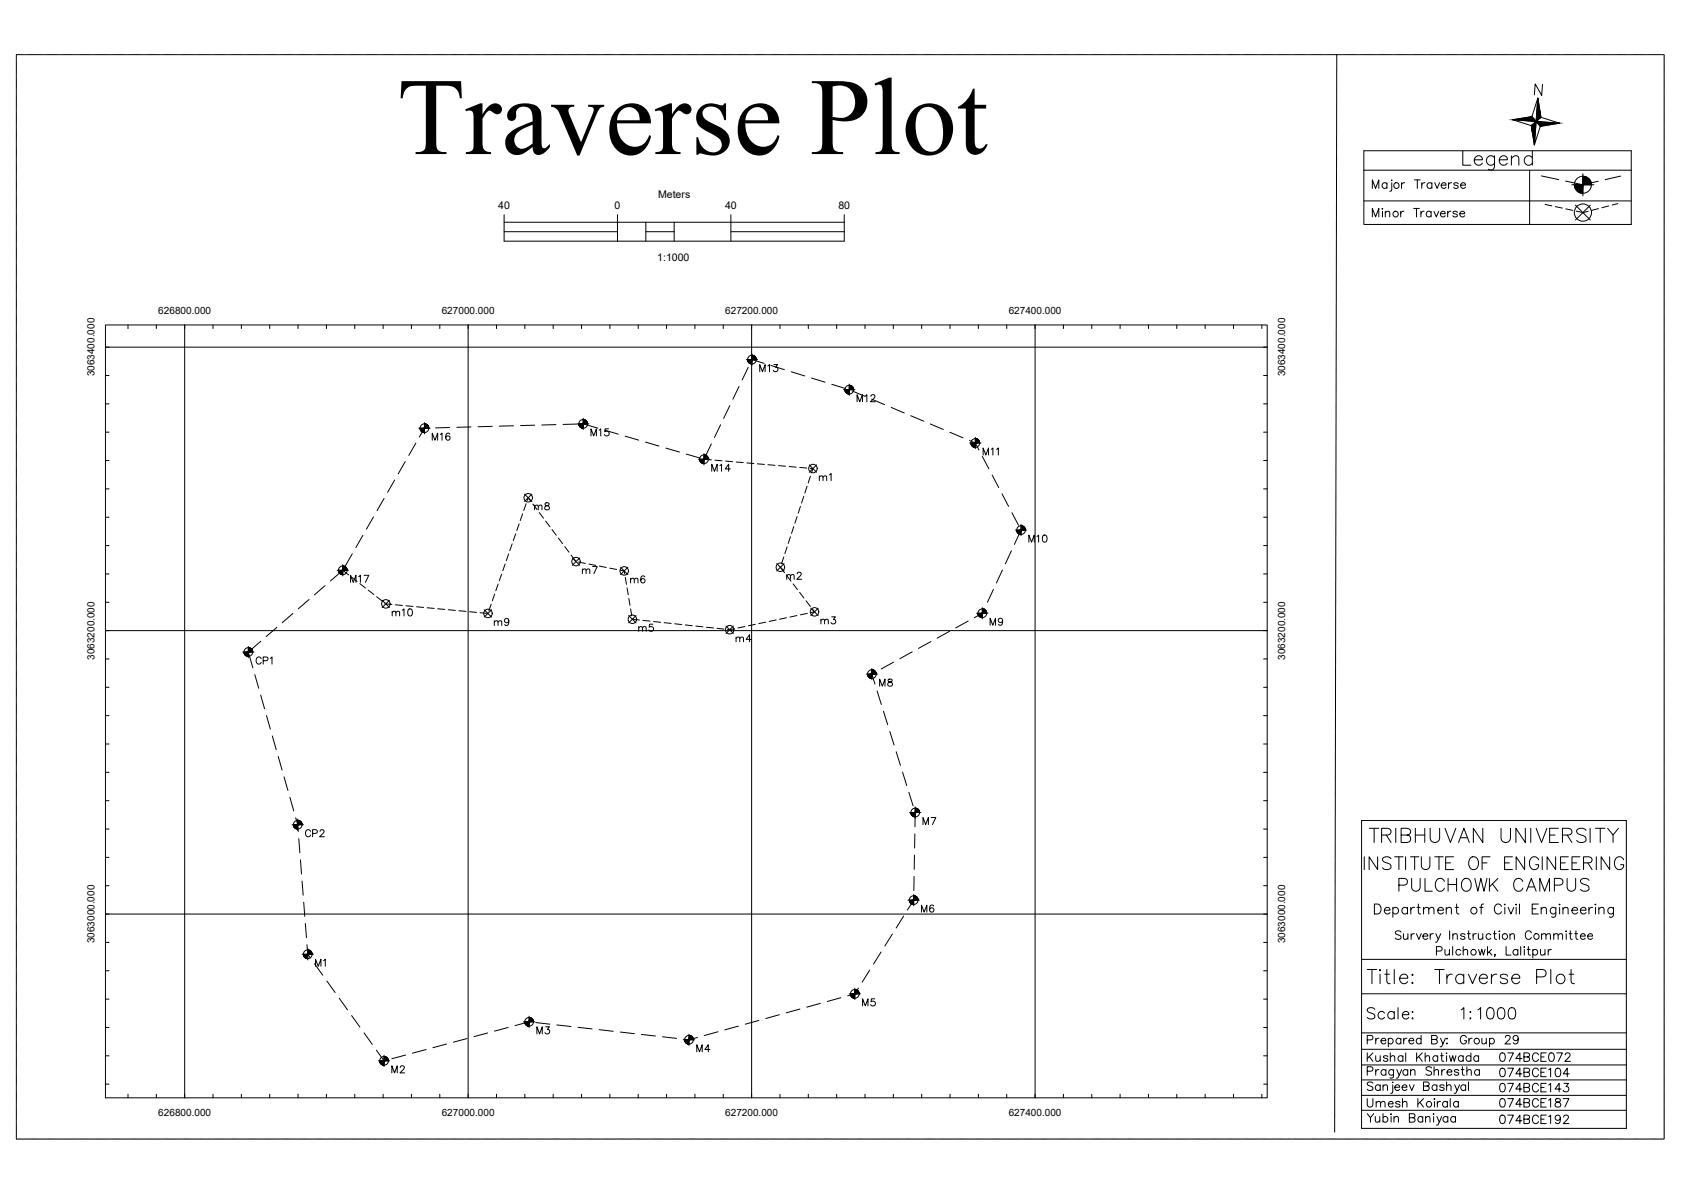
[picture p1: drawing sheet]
<svg xmlns="http://www.w3.org/2000/svg" width="594mm" height="420mm" viewBox="0 0 594 420" stroke-linecap="round" stroke-linejoin="round" font-family="sans-serif">
<defs><g id="words">
<text font-size="38.8" x="140.2" y="54.3">Traverse Plot</text>
<text font-size="10.6" x="514.7" y="61">Legend</text>
<g font-size="8.8">
<text x="481.9" y="298.4">TRIBHUVAN UNIVERSITY</text>
<text x="481.2" y="348.2">Title: Traverse Plot</text>
</g>
<g font-size="8.4">
<text x="480.1" y="308">INSTITUTE OF ENGINEERING</text>
<text x="492.1" y="315.7">PULCHOWK CAMPUS</text>
</g>
<text font-size="7.9" x="481.2" y="360.9">Scale: 1:1000</text>
<g font-size="6.6">
<text x="481.2" y="375.7">Kushal Khatiwada</text>
<text x="527.8" y="375.7">074BCE072</text>
<text x="481.2" y="391.9">Umesh Koirala</text>
<text x="527.8" y="391.9">074BCE187</text>
</g>
<g font-size="6.2">
<text x="483" y="77.6">Minor Traverse</text>
<text x="527.8" y="381">074BCE104</text>
<text x="527.8" y="386.3">074BCE143</text>
<text x="527.8" y="397.6">074BCE192</text>
</g>
<g font-size="3.7">
<text x="232.1" y="69.8">Meters</text>
<text x="175.8" y="73.7">40</text>
<text x="216.8" y="73.7">0</text>
<text x="255.8" y="73.7">40</text>
<text x="295.8" y="73.7">80</text>
<text x="231.9" y="91.9">1:1000</text>
</g>
<g font-size="3.5">
<text x="55.9" y="110.8">626800.000</text>
<text x="155.8" y="110.8">627000.000</text>
<text x="255.8" y="110.8">627200.000</text>
<text x="355.9" y="110.8">627400.000</text>
<text x="33.3" y="132.8" transform="rotate(-90 33.3 132.8)">3063400.000</text>
<text x="453.4" y="132.8" transform="rotate(-90 453.4 132.8)">3063400.000</text>
<text x="33.3" y="232.8" transform="rotate(-90 33.3 232.8)">3063200.000</text>
<text x="453.4" y="232.8" transform="rotate(-90 453.4 232.8)">3063200.000</text>
<text x="33.3" y="332.8" transform="rotate(-90 33.3 332.8)">3063000.000</text>
<text x="453.4" y="332.8" transform="rotate(-90 453.4 332.8)">3063000.000</text>
<text x="55.9" y="393.6">626800.000</text>
<text x="155.8" y="393.6">627000.000</text>
<text x="255.8" y="393.6">627200.000</text>
<text x="355.9" y="393.6">627400.000</text>
</g>
</g></defs>
<g fill="none" stroke="#000" stroke-width=".35">
<path d="M263.3 126.9h4M265.3 124.9v4M268 131.1v-2.5l1 2.5 .9-2.5v2.5M270.9 129.1l.6-.5v2.5M273 128.6h1.3l-.7 1a.83 .83 0 0 1 .6 1.3 .83 .83 0 0 1-1.4-.3M297.6 137.5h4M299.6 135.5v4M305.2 139.7l.6-.5v2.5M307.2 139.8l.5-.6 .7 .2 .3 .3-.4 .8-1.2 1.2h1.7M147.7 151.1h4M149.7 149.1v4M152.5 155.3v-2.5l.9 2.5 1-2.5v2.5"/>
<path d="M155.3 153.3l.6-.5v2.5M158.7 153.2l-.1-.3a.8 .8 0 0 0-1.2 .4 1.47 1.47 0 0 0 .6 2 .78 .78 0 0 0 .8-.7 .78 .78 0 0 0-.7-.8 .78 .78 0 0 0-.8 .7M203.7 149.5h4M205.7 147.5v4M208.5 153.8v-2.5l.9 2.5 1-2.5v2.5M211.3 151.8l.6-.5v2.5M214.7 151.3h-1.2l-.1 1.1a.88 .88 0 0 1 1.3-.1 .88 .88 0 0 1-.2 1.4 .88 .88 0 0 1-1.2-.4M302.4 141.7v-2.5l.9 2.5 1-2.5v2.5M342.1 156.3h4M344.1 154.3v4M349.7 158.5l.6-.5v2.5M351.6 158.5l.6-.5v2.5"/>
<path d="M246.3 162h4M248.3 160v4M251.1 166.3v-2.5l.9 2.5 1-2.5v2.5M254 164.2l.5-.4v2.5M257.6 165.4h-1.7l1.2-1.6v2.5M346.8 160.5v-2.5l1 2.5 .9-2.5v2.5M120.9 199.2v4M358.2 187h4M360.2 185v4M363 191.3v-2.5l.9 2.5 1-2.5v2.5M365.8 189.2l.6-.4v2.5M368.1 188.9a.81 .81 0 0 1 1.2 .3l.1 .6a1.08 1.08 0 0 1-1 1.5 1.59 1.59 0 0 1-.3-2.4z"/>
<path d="M118.9 201.2h4M123.7 205.4v-2.5l.9 2.5 1-2.5v2.5M126.5 203.4l.6-.5v2.5M128.4 202.9h1.7l-1.2 2.5M344.5 216.3h4M346.5 214.3v4M353.7 218.9a.78 .78 0 0 1-1.1 .7 .78 .78 0 0 1-.3-1.2 .78 .78 0 0 1 1.3 .1l.1 .4a1.17 1.17 0 0 1-1 1.7l-.4-.4M85.6 230h4M87.6 228v4M92.1 232.4a.92 .92 0 0 0-1-.6 .92 .92 0 0 0-.7 .9v.6a.92 .92 0 0 0 .7 1 .92 .92 0 0 0 1-.6M92.9 233.1l1.4-.1 .2-.4-.1-.6-1.5-.2v2.5M95.4 232.2l.6-.4v2.5"/>
<path d="M305.6 237.8h4M307.6 235.8v4M313.4 239.7v.7l.7 .2a.72 .72 0 0 1 .7 .7 .72 .72 0 0 1-.6 .8l-.8-.2-.2-.7 .3-.5 1.1-.3 .1-.5a.94 .94 0 0 0-1.3-.2zM349.3 220.6v-2.5l.9 2.5 1-2.5v2.5M310.3 242.1v-2.5l1 2.5 .9-2.5v2.5M103 290.9h4M105 288.9v4M109.6 293.3a.92 .92 0 0 0-1.1-.6 .92 .92 0 0 0-.7 .9v.6a.92 .92 0 0 0 .7 1 .92 .92 0 0 0 1.1-.6M110.3 294l1.4-.1 .2-.4-.1-.6-1.5-.2v2.5M112.9 293.3l.2-.5 .8-.1 .4 .7-1.5 1.8h1.6M320.9 286.6h4M322.9 284.6v4"/>
<path d="M325.6 290.9v-2.5l1 2.5 .9-2.5v2.5M328.5 288.4h1.6l-1.2 2.5M320.3 317.5h4M322.3 315.5v4M329.4 319.6l-.2-.2a.82 .82 0 0 0-1.2 .4 1.46 1.46 0 0 0 .6 2 .77 .77 0 0 0 .9-.7 .77 .77 0 0 0-.7-.9 .77 .77 0 0 0-.9 .8M106.6 336.6h4M108.6 334.6v4M114.2 338.9l.6-.5v2.5M325.1 321.8v-2.5l.9 2.5 1-2.5v2.5M111.3 340.9v-2.5l1 2.5 .9-2.5v2.5M186.7 358.5v4M299.6 350.6h4"/>
<path d="M301.6 348.6v4M304.3 354.9v-2.5l1 2.5 .9-2.5v2.5M308.6 352.4h-1.2l-.1 1a.88 .88 0 0 1 1.3 0 .88 .88 0 0 1-.2 1.3 .88 .88 0 0 1-1.2-.3M133.5 374.2h4M135.5 372.2v4M138.2 378.5v-2.5l1 2.5 .9-2.5v2.5M141.2 376.6l.5-.6 .7 .1 .2 .4-.3 .8-1.2 1.2h1.7M184.7 360.5h4M189.4 364.7v-2.5l1 2.5 .9-2.5v2.5M192.5 362.2h1.3l-.7 1a.83 .83 0 0 1 .6 1.3 .83 .83 0 0 1-1.4-.2M241.1 366.8h4M243.1 364.8v4"/>
<path d="M245.8 371.1v-2.5l1 2.5 .9-2.5v2.5M250.5 370.2h-1.8l1.2-1.6v2.5"/>
<circle cx="265.3" cy="126.9" r="1.54"/>
<circle cx="299.6" cy="137.5" r="1.54"/>
<circle cx="149.7" cy="151.1" r="1.54"/>
<circle cx="205.7" cy="149.5" r="1.54"/>
<circle cx="344.1" cy="156.3" r="1.54"/>
<circle cx="248.4" cy="162" r="1.54"/>
<circle cx="360.2" cy="187" r="1.54"/>
<circle cx="120.9" cy="201.2" r="1.54"/>
<circle cx="346.5" cy="216.3" r="1.54"/>
<circle cx="87.6" cy="230" r="1.54"/>
<circle cx="307.6" cy="237.8" r="1.54"/>
<circle cx="105" cy="290.9" r="1.54"/>
<circle cx="322.9" cy="286.6" r="1.54"/>
<circle cx="322.3" cy="317.5" r="1.54"/>
<circle cx="108.6" cy="336.6" r="1.54"/>
<circle cx="301.6" cy="350.6" r="1.54"/>
<circle cx="135.5" cy="374.2" r="1.54"/>
<circle cx="186.7" cy="360.5" r="1.54"/>
<circle cx="243.1" cy="366.8" r="1.54"/>
</g>
<g fill="#000" stroke="#000" stroke-width=".35">
<path d="M265.3 126.9v1.5h-.3zM265.3 125.3h.2l-.2 1.6zM299.6 137.5v1.5h-.2zM299.6 135.9l.2 .1-.2 1.5zM149.7 151.1v1.5h-.2zM149.7 149.5h.3l-.3 1.6zM205.7 149.5v1.6h-.2zM205.7 148h.3l-.3 1.5zM344.1 156.3v1.5h-.3zM344.1 154.7l.2 .1-.2 1.5zM248.3 162v1.6l-.2-.1zM248.3 160.5h.3l-.3 1.5z"/>
<path d="M120.9 199.7h.3l-.3 1.5zM360.2 187v1.5h-.2zM360.2 185.5h.2l-.2 1.5zM120.9 201.2v1.5h-.2zM346.5 216.3v1.6h-.2zM346.5 214.8h.3l-.3 1.5zM87.6 230v1.6l-.2-.1zM87.6 228.5h.2l-.2 1.5zM307.6 237.8v1.6l-.3-.1zM307.6 236.3h.2l-.2 1.5zM105 290.9v1.6h-.2zM105 289.4h.3l-.3 1.5z"/>
<path d="M322.9 286.6v1.6h-.3zM322.9 285.1h.2l-.2 1.5zM322.3 317.5v1.6h-.2zM322.3 316h.3l-.3 1.5zM108.6 336.6v1.6h-.3zM108.6 335.1h.2l-.2 1.5zM186.7 358.9l.2 .1-.2 1.5zM301.6 350.6v1.5h-.3zM301.6 349.1h.2l-.2 1.5zM135.5 374.2v1.6h-.3zM135.5 372.7h.2l-.2 1.5zM186.7 360.5v1.5h-.3z"/>
<path d="M243.1 366.8v1.6l-.3-.1zM243.1 365.3h.2l-.2 1.5z"/>
<path d="M263.7 126.9v.2l1.6-.2zM263.7 127.1l1.6-.2-1.5 .4zM263.8 127.3l.1 .3 1.4-.7z"/>
<path d="M263.9 127.6l.1 .2 1.3-.9zM264 127.8l1.3-.9-1.1 1.1zM265.3 126.9l-1.1 1.1 .2 .1z"/>
<path d="M265.3 126.9l-.9 1.2 .2 .1zM265.3 126.9l-.5 1.4-.2-.1zM265.3 126.9l-.5 1.4 .2 .1z"/>
<path d="M266 125.5l-.7 1.4 .9-1.3zM265.7 125.4l.3 .1-.7 1.4zM265.5 125.3l-.2 1.6 .4-1.5z"/>
<path d="M265.3 126.9l1.3-.7-.1-.2zM265.3 126.9l1.1-1.1 .1 .2zM266.2 125.6l-.9 1.3 1.1-1.1z"/>
<path d="M265.3 126.9h1.5v-.3zM265.3 126.9l1.4-.5 .1 .2zM265.3 126.9l1.4-.5-.1-.2z"/>
<path d="M298.1 137.5v.2l1.5-.2zM298.1 137.7l1.5-.2-1.5 .5zM298.1 138l.1 .2 1.4-.7z"/>
<path d="M298.2 138.2l.2 .2 1.2-.9zM298.4 138.4l1.2-.9-1.1 1.1zM299.6 137.5l-1.1 1.1 .2 .1z"/>
<path d="M299.6 137.5l-.9 1.2 .2 .2zM299.6 137.5l-.5 1.4h-.2zM299.6 137.5l-.5 1.4 .3 .1z"/>
<path d="M300.3 136.1l-.7 1.4 .9-1.3zM300.1 136l.2 .1-.7 1.4zM299.8 136l-.2 1.5 .5-1.5z"/>
<path d="M299.6 137.5l1.4-.7-.2-.2zM299.6 137.5l1.1-1.1 .1 .2zM300.5 136.2l-.9 1.3 1.1-1.1z"/>
<path d="M299.6 137.5h1.5v-.3zM299.6 137.5l1.5-.5v.2zM299.6 137.5l1.5-.5-.1-.2z"/>
<path d="M148.2 151.1v.2l1.5-.2zM148.2 151.3l1.5-.2-1.4 .4zM148.3 151.5l.1 .3 1.3-.7z"/>
<path d="M148.4 151.8l.1 .2 1.2-.9zM148.5 152l1.2-.9-1.1 1zM149.7 151.1l-1.1 1 .2 .2z"/>
<path d="M149.7 151.1l-.9 1.2 .2 .1zM149.7 151.1l-.4 1.4-.3-.1zM149.7 151.1l-.4 1.4 .2 .1z"/>
<path d="M150.4 149.7l-.7 1.4 .9-1.3zM150.2 149.6l.2 .1-.7 1.4zM150 149.5l-.3 1.6 .5-1.5z"/>
<path d="M149.7 151.1l1.4-.7-.1-.2zM149.7 151.1l1.1-1.1 .2 .2zM150.6 149.8l-.9 1.3 1.1-1.1z"/>
<path d="M149.7 151.1h1.6v-.3zM149.7 151.1l1.5-.5 .1 .2zM149.7 151.1l1.5-.5-.1-.2z"/>
<path d="M204.2 149.5v.3l1.5-.3zM204.2 149.8l1.5-.3-1.4 .5zM204.3 150l.1 .2 1.3-.7z"/>
<path d="M204.4 150.2l.1 .2 1.2-.9zM204.5 150.4l1.2-.9-1.1 1.1zM205.7 149.5l-1.1 1.1 .2 .2z"/>
<path d="M205.7 149.5l-.9 1.3 .2 .1zM205.7 149.5l-.4 1.5-.3-.1zM205.7 149.5l-.4 1.5 .2 .1z"/>
<path d="M206.4 148.2l-.7 1.3 .9-1.2zM206.2 148.1l.2 .1-.7 1.3zM206 148l-.3 1.5 .5-1.4z"/>
<path d="M205.7 149.5l1.4-.7-.1-.2zM205.7 149.5l1.1-1.1 .2 .2zM206.6 148.3l-.9 1.2 1.1-1.1z"/>
<path d="M205.7 149.5h1.6v-.2zM205.7 149.5l1.5-.4 .1 .2zM205.7 149.5l1.5-.4-.1-.3z"/>
<path d="M342.5 156.3v.2l1.6-.2zM342.5 156.5l1.6-.2-1.5 .5zM342.6 156.8l.1 .2 1.4-.7z"/>
<path d="M342.7 157l.1 .2 1.3-.9zM342.8 157.2l1.3-.9-1.1 1.1zM344.1 156.3l-1.1 1.1 .2 .1z"/>
<path d="M344.1 156.3l-.9 1.2 .2 .2zM344.1 156.3l-.5 1.5-.2-.1zM344.1 156.3l-.5 1.5h.2z"/>
<path d="M344.8 154.9l-.7 1.4 .9-1.3zM344.5 154.8l.3 .1-.7 1.4zM344.3 154.8l-.2 1.5 .4-1.5z"/>
<path d="M344.1 156.3l1.3-.7-.1-.2zM344.1 156.3l1.1-1.1 .1 .2zM345 155l-.9 1.3 1.1-1.1z"/>
<path d="M344.1 156.3h1.5v-.2zM344.1 156.3l1.4-.5 .1 .3zM344.1 156.3l1.4-.5-.1-.2z"/>
<path d="M246.8 162v.3l1.5-.3zM246.8 162.3l1.5-.3-1.4 .5zM246.9 162.5l.1 .2 1.3-.7z"/>
<path d="M247 162.7l.1 .2 1.2-.9zM247.1 162.9l1.2-.9-1 1.1zM248.3 162l-1 1.1 .1 .2z"/>
<path d="M248.3 162l-.9 1.3 .2 .1zM248.3 162l-.4 1.5-.3-.1zM248.3 162l-.4 1.5h.2z"/>
<path d="M249 160.6l-.7 1.4 1-1.2zM248.8 160.5l.2 .1-.7 1.4zM248.6 160.5l-.3 1.5 .5-1.5z"/>
<path d="M248.3 162l1.4-.7-.1-.2zM248.3 162l1.1-1.1 .2 .2zM249.3 160.8l-1 1.2 1.1-1.1z"/>
<path d="M248.3 162h1.6v-.2zM248.3 162l1.5-.5 .1 .3zM248.3 162l1.5-.5-.1-.2z"/>
<path d="M121.6 199.8l-.7 1.4 .9-1.2zM121.4 199.7l.2 .1-.7 1.4zM121.2 199.7l-.3 1.5 .5-1.5z"/>
<path d="M358.7 187v.3l1.5-.3zM358.7 187.3l1.5-.3-1.5 .5zM358.7 187.5l.1 .2 1.4-.7z"/>
<path d="M358.8 187.7l.2 .2 1.2-.9zM359 187.9l1.2-.9-1.1 1.1zM360.2 187l-1.1 1.1 .2 .1z"/>
<path d="M360.2 187l-.9 1.2 .2 .2zM360.2 187l-.5 1.5-.2-.1zM360.2 187l-.5 1.5h.3z"/>
<path d="M360.9 185.6l-.7 1.4 .9-1.2zM360.7 185.5l.2 .1-.7 1.4zM360.4 185.5l-.2 1.5 .5-1.5z"/>
<path d="M360.2 187l1.4-.7-.2-.2zM360.2 187l1.1-1.1 .1 .2zM361.1 185.8l-.9 1.2 1.1-1.1z"/>
<path d="M360.2 187h1.5v-.2zM360.2 187l1.5-.5v.3zM360.2 187l1.5-.5-.1-.2z"/>
<path d="M119.4 201.2v.2l1.5-.2zM119.4 201.4l1.5-.2-1.4 .5zM119.5 201.7l.1 .2 1.3-.7z"/>
<path d="M119.6 201.9l.1 .2 1.2-.9zM119.7 202.1l1.2-.9-1.1 1.1zM120.9 201.2l-1.1 1.1 .2 .1z"/>
<path d="M120.9 201.2l-.9 1.2 .2 .2zM120.9 201.2l-.4 1.5-.3-.1zM120.9 201.2l-.4 1.5h.2z"/>
<path d="M120.9 201.2l1.4-.7-.1-.2zM120.9 201.2l1.1-1.1 .2 .2zM121.8 200l-.9 1.2 1.1-1.1z"/>
<path d="M120.9 201.2h1.6l-.1-.2zM120.9 201.2l1.5-.5v.3zM120.9 201.2l1.5-.5-.1-.2z"/>
<path d="M345 216.3v.3l1.5-.3zM345 216.6l1.5-.3-1.4 .5zM345.1 216.8l.1 .2 1.3-.7z"/>
<path d="M345.2 217l.1 .2 1.2-.9zM345.3 217.2l1.2-.9-1.1 1.1zM346.5 216.3l-1.1 1.1 .2 .2z"/>
<path d="M346.5 216.3l-.9 1.3 .2 .1zM346.5 216.3l-.4 1.5-.3-.1zM346.5 216.3l-.4 1.5 .2 .1z"/>
<path d="M347.2 215l-.7 1.3 .9-1.2zM347 214.9l.2 .1-.7 1.3zM346.8 214.8l-.3 1.5 .5-1.4z"/>
<path d="M346.5 216.3l1.4-.7-.1-.2zM346.5 216.3l1.1-1 .2 .1zM347.4 215.1l-.9 1.2 1.1-1z"/>
<path d="M346.5 216.3h1.6v-.2zM346.5 216.3l1.5-.4 .1 .2zM346.5 216.3l1.5-.4-.1-.3z"/>
<path d="M86.1 230v.3l1.5-.3zM86.1 230.3l1.5-.3-1.5 .5zM86.1 230.5l.1 .2 1.4-.7z"/>
<path d="M86.2 230.7l.2 .2 1.2-.9zM86.4 230.9l1.2-.9-1.1 1.1zM87.6 230l-1.1 1.1 .2 .2z"/>
<path d="M87.6 230l-.9 1.3 .2 .1zM87.6 230l-.5 1.5-.2-.1zM87.6 230l-.5 1.5h.3z"/>
<path d="M88.3 228.7l-.7 1.3 .9-1.2zM88.1 228.6l.2 .1-.7 1.3zM87.8 228.5l-.2 1.5 .5-1.4z"/>
<path d="M87.6 230l1.4-.7-.1-.2zM87.6 230l1.1-1.1 .2 .2zM88.5 228.8l-.9 1.2 1.1-1.1z"/>
<path d="M87.6 230h1.6l-.1-.2zM87.6 230l1.5-.5v.3zM87.6 230l1.5-.5-.1-.2z"/>
<path d="M306 237.8v.3l1.6-.3zM306 238.1l1.6-.3-1.5 .5zM306.1 238.3l.1 .2 1.4-.7z"/>
<path d="M306.2 238.5l.1 .2 1.3-.9zM306.3 238.7l1.3-.9-1.1 1.1zM307.6 237.8l-1.1 1.1 .2 .2z"/>
<path d="M307.6 237.8l-.9 1.3 .2 .1zM307.6 237.8l-.5 1.5-.2-.1zM307.6 237.8l-.5 1.5h.2z"/>
<path d="M308.3 236.4l-.7 1.4 .9-1.2zM308 236.3l.3 .1-.7 1.4zM307.8 236.3l-.2 1.5 .4-1.5z"/>
<path d="M307.6 237.8l1.3-.7-.1-.2zM307.6 237.8l1-1.1 .2 .2zM308.5 236.6l-.9 1.2 1-1.1z"/>
<path d="M307.6 237.8h1.5v-.2zM307.6 237.8l1.4-.5 .1 .3zM307.6 237.8l1.4-.5-.1-.2z"/>
<path d="M103.5 290.9v.3l1.5-.3zM103.5 291.2l1.5-.3-1.4 .5zM103.6 291.4l.1 .2 1.3-.7z"/>
<path d="M103.7 291.6l.1 .2 1.2-.9zM103.8 291.8l1.2-.9-1.1 1.1zM105 290.9l-1.1 1.1 .2 .2z"/>
<path d="M105 290.9l-.9 1.3 .2 .1zM105 290.9l-.5 1.5-.2-.1zM105 290.9l-.5 1.5 .3 .1z"/>
<path d="M105.7 289.6l-.7 1.3 .9-1.2zM105.5 289.5l.2 .1-.7 1.3zM105.3 289.4l-.3 1.5 .5-1.4z"/>
<path d="M105 290.9l1.4-.7-.1-.2zM105 290.9l1.1-1 .2 .1zM105.9 289.7l-.9 1.2 1.1-1z"/>
<path d="M105 290.9h1.6l-.1-.2zM105 290.9l1.5-.4v.2zM105 290.9l1.5-.4-.1-.3z"/>
<path d="M321.3 286.6v.3l1.6-.3zM321.3 286.9l1.6-.3-1.5 .5zM321.4 287.1l.1 .2 1.4-.7z"/>
<path d="M321.5 287.3l.1 .2 1.3-.9zM321.6 287.5l1.3-.9-1.1 1.1zM322.9 286.6l-1.1 1.1 .2 .2z"/>
<path d="M322.9 286.6l-.9 1.3 .2 .1zM322.9 286.6l-.5 1.5-.2-.1zM322.9 286.6l-.5 1.5 .2 .1z"/>
<path d="M323.6 285.3l-.7 1.3 .9-1.2zM323.3 285.2l.3 .1-.7 1.3zM323.1 285.1l-.2 1.5 .4-1.4z"/>
<path d="M322.9 286.6l1.3-.6-.1-.3zM322.9 286.6l1.1-1 .1 .1zM323.8 285.4l-.9 1.2 1.1-1z"/>
<path d="M322.9 286.6h1.5v-.2zM322.9 286.6l1.4-.4 .1 .2zM322.9 286.6l1.4-.4-.1-.2z"/>
<path d="M320.8 317.5v.3l1.5-.3zM320.8 317.8l1.5-.3-1.4 .5zM320.9 318l.1 .2 1.3-.7z"/>
<path d="M321 318.2l.1 .2 1.2-.9zM321.1 318.4l1.2-.9-1.1 1.1zM322.3 317.5l-1.1 1.1 .2 .2z"/>
<path d="M322.3 317.5l-.9 1.3 .2 .1zM322.3 317.5l-.5 1.5-.2-.1zM322.3 317.5l-.5 1.5 .3 .1z"/>
<path d="M323 316.2l-.7 1.3 .9-1.2zM322.8 316.1l.2 .1-.7 1.3zM322.6 316l-.3 1.5 .5-1.4z"/>
<path d="M322.3 317.5l1.4-.7-.1-.2zM322.3 317.5l1.1-1 .2 .1zM323.2 316.3l-.9 1.2 1.1-1z"/>
<path d="M322.3 317.5h1.6l-.1-.2zM322.3 317.5l1.5-.4v.2zM322.3 317.5l1.5-.4-.1-.3z"/>
<path d="M107 336.6v.3l1.6-.3zM107 336.9l1.6-.3-1.5 .5zM107.1 337.1l.1 .2 1.4-.7z"/>
<path d="M107.2 337.3l.1 .3 1.3-1zM107.3 337.6l1.3-1-1.1 1.1zM108.6 336.6l-1.1 1.1 .2 .2z"/>
<path d="M108.6 336.6l-.9 1.3 .2 .1zM108.6 336.6l-.5 1.5-.2-.1zM108.6 336.6l-.5 1.5 .2 .1z"/>
<path d="M109.3 335.3l-.7 1.3 .9-1.2zM109 335.2l.3 .1-.7 1.3zM108.8 335.1l-.2 1.5 .4-1.4z"/>
<path d="M108.6 336.6l1.3-.7-.1-.2zM108.6 336.6l1.1-1 .1 .1zM109.5 335.4l-.9 1.2 1.1-1z"/>
<path d="M108.6 336.6h1.5v-.2zM108.6 336.6l1.4-.4 .1 .2zM108.6 336.6l1.4-.4-.1-.3z"/>
<path d="M187.4 359.1l-.7 1.4 .9-1.3zM187.1 359l.3 .1-.7 1.4zM186.9 359l-.2 1.5 .4-1.5z"/>
<path d="M186.7 360.5l1.3-.7-.1-.2zM187.7 359.4l.2 .2-1.2 .9zM187.6 359.2l-.9 1.3 1-1.1z"/>
<path d="M300 350.6v.2l1.6-.2zM300 350.8l1.6-.2-1.5 .5zM300.1 351.1l.1 .2 1.4-.7z"/>
<path d="M300.2 351.3l.1 .2 1.3-.9zM300.3 351.5l1.3-.9-1.1 1.1zM300.5 351.7l.1 .2 1-1.3z"/>
<path d="M301.6 350.6l-1 1.3 .3 .1zM301.6 350.6l-.5 1.5-.2-.1zM301.6 350.6l-.5 1.5h.2z"/>
<path d="M302.3 349.2l-.7 1.4 .9-1.2zM302 349.1l.3 .1-.7 1.4zM301.8 349.1l-.2 1.5 .4-1.5z"/>
<path d="M301.6 350.6l1.3-.7-.1-.2zM302.6 349.5l.2 .2-1.2 .9zM302.5 349.4l-.9 1.2 1-1.1z"/>
<path d="M301.6 350.6h1.5v-.2zM301.6 350.6l1.4-.5 .1 .3zM301.6 350.6l1.4-.5-.1-.2z"/>
<path d="M133.9 374.2l.1 .3 1.5-.3zM134 374.5l1.5-.3-1.5 .5zM134 374.7l.1 .2 1.4-.7z"/>
<path d="M134.1 374.9l.1 .2 1.3-.9zM134.2 375.1l1.3-.9-1.1 1.1zM135.5 374.2l-1.1 1.1 .2 .2z"/>
<path d="M135.5 374.2l-.9 1.3 .2 .1zM135.5 374.2l-.5 1.5-.2-.1zM135.5 374.2l-.5 1.5 .2 .1z"/>
<path d="M136.2 372.9l-.7 1.3 .9-1.2zM136 372.8l.2 .1-.7 1.3zM135.7 372.7l-.2 1.5 .5-1.4z"/>
<path d="M135.5 374.2l1.3-.7-.1-.2zM135.5 374.2l1.1-1 .1 .1zM136.4 373l-.9 1.2 1.1-1z"/>
<path d="M135.5 374.2h1.5v-.2zM135.5 374.2l1.4-.4 .1 .2zM135.5 374.2l1.4-.4-.1-.3z"/>
<path d="M185.1 360.5v.2l1.6-.2zM185.1 360.7l1.6-.2-1.5 .5zM185.2 361l.1 .2 1.4-.7z"/>
<path d="M185.3 361.2l.1 .2 1.3-.9zM185.4 361.4l1.3-.9-1.1 1.1zM186.7 360.5l-1.1 1.1 .1 .1z"/>
<path d="M186.7 360.5l-1 1.2 .3 .2zM186.7 360.5l-.5 1.4h-.2zM186.7 360.5l-.5 1.4 .2 .1z"/>
<path d="M186.7 360.5h1.5v-.3zM186.7 360.5l1.4-.5 .1 .2zM186.7 360.5l1.4-.5-.1-.2z"/>
<path d="M241.5 366.8l.1 .3 1.5-.3zM241.6 367.1l1.5-.3-1.5 .5zM241.6 367.3l.1 .2 1.4-.7z"/>
<path d="M241.7 367.5l.1 .2 1.3-.9zM241.8 367.7l1.3-.9-1.1 1.1zM243.1 366.8l-1.1 1.1 .2 .2z"/>
<path d="M243.1 366.8l-.9 1.3 .2 .1zM243.1 366.8l-.5 1.5-.2-.1zM243.1 366.8l-.5 1.5h.2z"/>
<path d="M243.8 365.4l-.7 1.4 .9-1.2zM243.5 365.3l.3 .1-.7 1.4zM243.3 365.3l-.2 1.5 .4-1.5z"/>
<path d="M243.1 366.8l1.3-.7-.1-.2zM243.1 366.8l1.1-1.1 .1 .2zM244 365.6l-.9 1.2 1.1-1.1z"/>
<path d="M243.1 366.8h1.5v-.2zM243.1 366.8l1.4-.5 .1 .3zM243.1 366.8l1.4-.5-.1-.2z"/>
</g>
<!-- layer: C-TOPO -->
<g fill="none" stroke="#000" stroke-width=".35">
<path d="M5.8 19.6v.2M5.8 19.9v.3M5.9 19.3l-.1 .1M6.1 19.3h.2M6.4 19.3h.3M6.8 19.3h.2M7.2 19.3h.2M7.5 19.3h.3M7.9 19.3h.3M8.3 19.3h.2M8.7 19.3h.2M9 19.3h.3"/>
<path d="M9.4 19.3h.3M9.8 19.3h.2M10.2 19.3h.2M10.5 19.3h.3M10.9 19.3h.3M11.3 19.3h.2M11.7 19.3h.2M12 19.3h.3M12.4 19.3h.3M12.8 19.3h.2M13.2 19.3h.2M13.5 19.3h.3"/>
<path d="M13.9 19.3h.3M14.3 19.3h.2M14.7 19.3h.2M15 19.3h.3M15.4 19.3h.3M15.8 19.3h.2M16.2 19.3h.2M16.5 19.3h.3M16.9 19.3h.3M17.3 19.3h.2M17.7 19.3h.2M18 19.3h.3"/>
<path d="M18.4 19.3h.3M18.8 19.3h.2M19.2 19.3h.2M19.5 19.3h.3M19.9 19.3h.3M20.3 19.3h.2M20.7 19.3h.2M21 19.3h.3M21.4 19.3h.3M21.8 19.3h.2M22.2 19.3h.2M22.5 19.3h.3"/>
<path d="M22.9 19.3h.3M23.3 19.3h.2M23.7 19.3h.2M24 19.3h.3M24.4 19.3h.3M24.8 19.3h.2M25.2 19.3h.2M25.5 19.3h.3M25.9 19.3h.3M26.3 19.3h.3M26.7 19.3h.2M27 19.3h.3"/>
<path d="M27.4 19.3h.3M27.8 19.3h.2M28.2 19.3h.2M28.5 19.3h.3M28.9 19.3h.3M29.3 19.3h.2M29.7 19.3h.2M30 19.3h.3M30.4 19.3h.3M30.8 19.3h.2M31.2 19.3h.2M31.5 19.3h.3"/>
<path d="M31.9 19.3h.3M32.3 19.3h.2M32.7 19.3h.2M33 19.3h.3M33.4 19.3h.3M33.8 19.3h.2M34.2 19.3h.2M34.5 19.3h.3M34.9 19.3h.3M35.3 19.3h.2M35.7 19.3h.2M36 19.3h.3"/>
<path d="M36.4 19.3h.3M36.8 19.3h.2M37.2 19.3h.2M37.5 19.3h.3M37.9 19.3h.3M38.3 19.3h.2M38.7 19.3h.2M39 19.3h.3M39.4 19.3h.3M39.8 19.3h.2M40.2 19.3h.2M40.5 19.3h.3"/>
<path d="M40.9 19.3h.3M41.3 19.3h.2M41.7 19.3h.2M42 19.3h.3M42.4 19.3h.3M42.8 19.3h.2M43.2 19.3h.2M43.5 19.3h.3M43.9 19.3h.3M44.3 19.3h.2M44.7 19.3h.2M45 19.3h.3"/>
<path d="M45.4 19.3h.3M45.8 19.3h.2M46.2 19.3h.2M46.5 19.3h.3M46.9 19.3h.3M47.3 19.3h.2M47.7 19.3h.2M48 19.3h.3M48.4 19.3h.3M48.8 19.3h.3M49.2 19.3h.2M49.5 19.3h.3"/>
<path d="M49.9 19.3h.3M50.3 19.3h.2M50.7 19.3h.2M51 19.3h.3M51.4 19.3h.3M51.8 19.3h.2M52.2 19.3h.2M52.5 19.3h.3M52.9 19.3h.3M53.3 19.3h.2M53.7 19.3h.2M54 19.3h.3"/>
<path d="M54.4 19.3h.3M54.8 19.3h.2M55.2 19.3h.2M55.5 19.3h.3M55.9 19.3h.3M56.3 19.3h.2M56.7 19.3h.2M57 19.3h.3M57.4 19.3h.3M57.8 19.3h.2M58.2 19.3h.2M58.5 19.3h.3"/>
<path d="M58.9 19.3h.3M59.3 19.3h.2M59.7 19.3h.2M60 19.3h.3M60.4 19.3h.3M60.8 19.3h.2M61.2 19.3h.2M61.5 19.3h.3M61.9 19.3h.3M62.3 19.3h.2M62.7 19.3h.2M63 19.3h.3"/>
<path d="M63.4 19.3h.3M63.8 19.3h.2M64.2 19.3h.2M64.5 19.3h.3M64.9 19.3h.3M65.3 19.3h.2M65.7 19.3h.2M66 19.3h.3M66.4 19.3h.3M66.8 19.3h.2M67.2 19.3h.2M67.5 19.3h.3"/>
<path d="M67.9 19.3h.3M68.3 19.3h.2M68.7 19.3h.2M69 19.3h.3M69.4 19.3h.3M69.8 19.3h.2M70.2 19.3h.2M70.5 19.3h.3M70.9 19.3h.3M71.3 19.3h.2M71.7 19.3h.2M72 19.3h.3"/>
<path d="M72.4 19.3h.3M72.8 19.3h.2M73.2 19.3h.2M73.5 19.3h.3M73.9 19.3h.3M74.3 19.3h.2M74.7 19.3h.2M75 19.3h.3M75.4 19.3h.3M75.8 19.3h.2M76.2 19.3h.2M76.5 19.3h.3"/>
<path d="M76.9 19.3h.3M77.3 19.3h.2M77.7 19.3h.2M78 19.3h.3M78.4 19.3h.3M78.8 19.3h.2M79.2 19.3h.2M79.5 19.3h.3M79.9 19.3h.3M80.3 19.3h.2M80.7 19.3h.2M81 19.3h.3"/>
<path d="M81.4 19.3h.3M81.8 19.3h.2M82.2 19.3h.2M82.5 19.3h.3M82.9 19.3h.3M83.3 19.3h.2M83.7 19.3h.2M84 19.3h.3M84.4 19.3h.3M84.8 19.3h.2M85.2 19.3h.2M85.5 19.3h.3"/>
<path d="M85.9 19.3h.3M86.3 19.3h.2M86.7 19.3h.2M87 19.3h.3M87.4 19.3h.3M87.8 19.3h.2M88.2 19.3h.2M88.5 19.3h.3M88.9 19.3h.3M89.3 19.3h.2M89.7 19.3h.2M90.1 19.3h.2"/>
<path d="M90.4 19.3h.3M90.8 19.3h.2M91.2 19.3h.2M91.5 19.3h.3M91.9 19.3h.3M92.3 19.3h.2M92.7 19.3h.2M93 19.3h.3M93.4 19.3h.3M93.8 19.3h.2M94.2 19.3h.2M94.5 19.3h.3"/>
<path d="M94.9 19.3h.3M95.3 19.3h.2M95.7 19.3h.2M96 19.3h.3M96.4 19.3h.3M96.8 19.3h.2M97.2 19.3h.2M97.5 19.3h.3M97.9 19.3h.3M98.3 19.3h.2M98.7 19.3h.2M99 19.3h.3"/>
<path d="M99.4 19.3h.3M99.8 19.3h.2M100.2 19.3h.2M100.5 19.3h.3M100.9 19.3h.3M101.3 19.3h.2M101.7 19.3h.2M102 19.3h.3M102.4 19.3h.3M102.8 19.3h.2M103.2 19.3h.2M103.5 19.3h.3"/>
<path d="M103.9 19.3h.3M104.3 19.3h.2M104.7 19.3h.2M105 19.3h.3M105.4 19.3h.3M105.8 19.3h.2M106.2 19.3h.2M106.5 19.3h.3M106.9 19.3h.3M107.3 19.3h.2M107.7 19.3h.2M108 19.3h.3"/>
<path d="M108.4 19.3h.3M108.8 19.3h.2M109.2 19.3h.2M109.5 19.3h.3M109.9 19.3h.3M110.3 19.3h.2M110.7 19.3h.2M111 19.3h.3M111.4 19.3h.3M111.8 19.3h.2M112.2 19.3h.2M112.5 19.3h.3"/>
<path d="M112.9 19.3h.3M113.3 19.3h.2M113.7 19.3h.2M114 19.3h.3M114.4 19.3h.3M114.8 19.3h.2M115.2 19.3h.2M115.5 19.3h.3M115.9 19.3h.3M116.3 19.3h.2M116.7 19.3h.2M117 19.3h.3"/>
<path d="M117.4 19.3h.3M117.8 19.3h.2M118.2 19.3h.2M118.5 19.3h.3M118.9 19.3h.3M119.3 19.3h.2M119.7 19.3h.2M120 19.3h.3M120.4 19.3h.3M120.8 19.3h.2M121.2 19.3h.2M121.5 19.3h.3"/>
<path d="M121.9 19.3h.3M122.3 19.3h.2M122.7 19.3h.2M123 19.3h.3M123.4 19.3h.3M123.8 19.3h.2M124.2 19.3h.2M124.5 19.3h.3M124.9 19.3h.3M125.3 19.3h.2M125.7 19.3h.2M126 19.3h.3"/>
<path d="M126.4 19.3h.3M126.8 19.3h.2M127.2 19.3h.2M127.5 19.3h.3M127.9 19.3h.3M128.3 19.3h.2M128.7 19.3h.2M129 19.3h.3M129.4 19.3h.3M129.8 19.3h.2M130.2 19.3h.2M130.5 19.3h.3"/>
<path d="M130.9 19.3h.3M131.3 19.3h.2M131.7 19.3h.2M132 19.3h.3M132.4 19.3h.3M132.8 19.3h.2M133.2 19.3h.2M133.5 19.3h.3M133.9 19.3h.3M134.3 19.3h.2M134.7 19.3h.2M135 19.3h.3"/>
<path d="M135.4 19.3h.3M135.8 19.3h.2M136.2 19.3h.2M136.5 19.3h.3M136.9 19.3h.3M137.3 19.3h.2M137.7 19.3h.2M138 19.3h.3M138.4 19.3h.3M138.8 19.3h.2M139.2 19.3h.2M139.5 19.3h.3"/>
<path d="M139.9 19.3h.3M140.3 19.3h.2M140.7 19.3h.2M141 19.3h.3M141.4 19.3h.3M141.8 19.3h.2M142.2 19.3h.2M142.5 19.3h.3M142.9 19.3h.3M143.3 19.3h.2M143.7 19.3h.2M144 19.3h.3"/>
<path d="M144.4 19.3h.3M144.8 19.3h.2M145.2 19.3h.2M145.5 19.3h.3M145.9 19.3h.3M146.3 19.3h.2M146.7 19.3h.2M147 19.3h.3M147.4 19.3h.3M147.8 19.3h.2M148.2 19.3h.2M148.5 19.3h.3"/>
<path d="M148.9 19.3h.3M149.3 19.3h.2M149.7 19.3h.2M150 19.3h.3M150.4 19.3h.3M150.8 19.3h.2M151.2 19.3h.2M151.5 19.3h.3M151.9 19.3h.3M152.3 19.3h.2M152.7 19.3h.2M153 19.3h.3"/>
<path d="M153.4 19.3h.3M153.8 19.3h.2M154.2 19.3h.2M154.5 19.3h.3M154.9 19.3h.3M155.3 19.3h.2M155.7 19.3h.2M156 19.3h.3M156.4 19.3h.3M156.8 19.3h.2M157.2 19.3h.2M157.5 19.3h.3"/>
<path d="M157.9 19.3h.3M158.3 19.3h.2M158.7 19.3h.2M159 19.3h.3M159.4 19.3h.3M159.8 19.3h.2M160.2 19.3h.2M160.5 19.3h.3M160.9 19.3h.3M161.3 19.3h.2M161.7 19.3h.2M162 19.3h.3"/>
<path d="M162.4 19.3h.3M162.8 19.3h.2M163.2 19.3h.2M163.5 19.3h.3M163.9 19.3h.3M164.3 19.3h.2M164.7 19.3h.2M165 19.3h.3M165.4 19.3h.3M165.8 19.3h.2M166.2 19.3h.2M166.5 19.3h.3"/>
<path d="M166.9 19.3h.3M167.3 19.3h.2M167.7 19.3h.2M168 19.3h.3M168.4 19.3h.3M168.8 19.3h.2M169.2 19.3h.2M169.5 19.3h.3M169.9 19.3h.3M170.3 19.3h.2M170.7 19.3h.2M171 19.3h.3"/>
<path d="M171.4 19.3h.3M171.8 19.3h.2M172.2 19.3h.2M172.5 19.3h.3M172.9 19.3h.3M173.3 19.3h.2M173.7 19.3h.2M174 19.3h.3M174.4 19.3h.3M174.8 19.3h.2M175.2 19.3h.2M175.5 19.3h.3"/>
<path d="M175.9 19.3h.3M176.3 19.3h.2M176.7 19.3h.2M177 19.3h.3M177.4 19.3h.3M177.8 19.3h.2M178.2 19.3h.2M178.5 19.3h.3M178.9 19.3h.3M179.3 19.3h.2M179.7 19.3h.2M180 19.3h.3"/>
<path d="M180.4 19.3h.3M180.8 19.3h.2M181.2 19.3h.2M181.5 19.3h.3M181.9 19.3h.3M182.3 19.3h.2M182.7 19.3h.2M183 19.3h.3M183.4 19.3h.3M183.8 19.3h.2M184.2 19.3h.2M184.5 19.3h.3"/>
<path d="M184.9 19.3h.3M185.3 19.3h.2M185.7 19.3h.2M186 19.3h.3M186.4 19.3h.3M186.8 19.3h.2M187.2 19.3h.2M187.5 19.3h.3M187.9 19.3h.3M188.3 19.3h.2M188.7 19.3h.2M189 19.3h.3"/>
<path d="M189.4 19.3h.3M189.8 19.3h.2M190.2 19.3h.2M190.5 19.3h.3M190.9 19.3h.3M191.3 19.3h.2M191.7 19.3h.2M192 19.3h.3M192.4 19.3h.3M192.8 19.3h.2M193.2 19.3h.2M193.5 19.3h.3"/>
<path d="M193.9 19.3h.3M194.3 19.3h.2M194.7 19.3h.2M195 19.3h.3M195.4 19.3h.3M195.8 19.3h.2M196.2 19.3h.2M196.5 19.3h.3M196.9 19.3h.3M197.3 19.3h.2M197.7 19.3h.2M198 19.3h.3"/>
<path d="M198.4 19.3h.3M198.8 19.3h.2M199.2 19.3h.2M199.5 19.3h.3M199.9 19.3h.3M200.3 19.3h.2M200.7 19.3h.2M201 19.3h.3M201.4 19.3h.3M201.8 19.3h.2M202.2 19.3h.2M202.5 19.3h.3"/>
<path d="M202.9 19.3h.3M203.3 19.3h.2M203.7 19.3h.2M204 19.3h.3M204.4 19.3h.3M204.8 19.3h.2M205.2 19.3h.2M205.5 19.3h.3M205.9 19.3h.3M206.3 19.3h.2M206.7 19.3h.2M207 19.3h.3"/>
<path d="M207.4 19.3h.3M207.8 19.3h.2M208.2 19.3h.2M208.5 19.3h.3M208.9 19.3h.3M209.3 19.3h.2M209.7 19.3h.2M210 19.3h.3M210.4 19.3h.3M210.8 19.3h.2M211.2 19.3h.2M211.5 19.3h.3"/>
<path d="M211.9 19.3h.3M212.3 19.3h.2M212.7 19.3h.2M213 19.3h.3M213.4 19.3h.3M213.8 19.3h.2M214.2 19.3h.2M214.5 19.3h.3M214.9 19.3h.3M215.3 19.3h.2M215.7 19.3h.2M216 19.3h.3"/>
<path d="M216.4 19.3h.3M216.8 19.3h.2M217.2 19.3h.2M217.5 19.3h.3M217.9 19.3h.3M218.3 19.3h.2M218.7 19.3h.2M219 19.3h.3M219.4 19.3h.3M219.8 19.3h.2M220.2 19.3h.2M220.5 19.3h.3"/>
<path d="M220.9 19.3h.3M221.3 19.3h.2M221.7 19.3h.2M222 19.3h.3M222.4 19.3h.3M222.8 19.3h.2M223.2 19.3h.2M223.5 19.3h.3M223.9 19.3h.3M224.3 19.3h.2M224.7 19.3h.2M225 19.3h.3"/>
<path d="M225.4 19.3h.3M225.8 19.3h.2M226.2 19.3h.2M226.5 19.3h.3M226.9 19.3h.3M227.3 19.3h.2M227.7 19.3h.2M228 19.3h.3M228.4 19.3h.3M228.8 19.3h.2M229.2 19.3h.2M229.5 19.3h.3"/>
<path d="M229.9 19.3h.3M230.3 19.3h.2M230.7 19.3h.2M231 19.3h.3M231.4 19.3h.3M231.8 19.3h.2M232.2 19.3h.2M232.5 19.3h.3M232.9 19.3h.3M233.3 19.3h.2M233.7 19.3h.2M234 19.3h.3"/>
<path d="M234.4 19.3h.3M234.8 19.3h.2M235.2 19.3h.2M235.5 19.3h.3M235.9 19.3h.3M236.3 19.3h.2M236.7 19.3h.2M237 19.3h.3M237.4 19.3h.3M237.8 19.3h.2M238.2 19.3h.2M238.5 19.3h.3"/>
<path d="M238.9 19.3h.3M239.3 19.3h.2M239.7 19.3h.2M240 19.3h.3M240.4 19.3h.3M240.8 19.3h.2M241.2 19.3h.2M241.5 19.3h.3M241.9 19.3h.3M242.3 19.3h.2M242.7 19.3h.2M243 19.3h.3"/>
<path d="M243.4 19.3h.3M243.8 19.3h.2M244.2 19.3h.2M244.5 19.3h.3M244.9 19.3h.3M245.3 19.3h.2M245.7 19.3h.2M246 19.3h.3M246.4 19.3h.3M246.8 19.3h.2M247.2 19.3h.2M247.5 19.3h.3"/>
<path d="M247.9 19.3h.3M248.3 19.3h.2M248.7 19.3h.2M249 19.3h.3M249.4 19.3h.3M249.8 19.3h.2M250.2 19.3h.2M250.5 19.3h.3M250.9 19.3h.3M251.3 19.3h.2M251.7 19.3h.2M252 19.3h.3"/>
<path d="M252.4 19.3h.3M252.8 19.3h.2M253.2 19.3h.2M253.5 19.3h.3M253.9 19.3h.3M254.3 19.3h.2M254.7 19.3h.2M255 19.3h.3M255.4 19.3h.3M255.8 19.3h.2M256.2 19.3h.2M256.5 19.3h.3"/>
<path d="M256.9 19.3h.3M257.3 19.3h.2M257.7 19.3h.2M258 19.3h.3M258.4 19.3h.3M258.8 19.3h.2M259.2 19.3h.2M259.5 19.3h.3M259.9 19.3h.3M260.3 19.3h.2M260.7 19.3h.2M261 19.3h.3"/>
<path d="M261.4 19.3h.3M261.8 19.3h.2M262.2 19.3h.2M262.5 19.3h.3M262.9 19.3h.3M263.3 19.3h.2M263.7 19.3h.2M264 19.3h.3M264.4 19.3h.3M264.8 19.3h.2M265.2 19.3h.2M265.5 19.3h.3"/>
<path d="M265.9 19.3h.3M266.3 19.3h.2M266.7 19.3h.2M267 19.3h.3M267.4 19.3h.3M267.8 19.3h.2M268.2 19.3h.2M268.5 19.3h.3M268.9 19.3h.3M269.3 19.3h.2M269.7 19.3h.2M270 19.3h.3"/>
<path d="M270.4 19.3h.3M270.8 19.3h.2M271.2 19.3h.2M271.5 19.3h.3M271.9 19.3h.3M272.3 19.3h.2M272.7 19.3h.2M273 19.3h.3M273.4 19.3h.3M273.8 19.3h.2M274.2 19.3h.2M274.5 19.3h.3"/>
<path d="M274.9 19.3h.3M275.3 19.3h.2M275.7 19.3h.2M276 19.3h.3M276.4 19.3h.3M276.8 19.3h.2M277.2 19.3h.2M277.5 19.3h.3M277.9 19.3h.3M278.3 19.3h.2M278.7 19.3h.2M279 19.3h.3"/>
<path d="M279.4 19.3h.3M279.8 19.3h.2M280.2 19.3h.2M280.5 19.3h.3M280.9 19.3h.3M281.3 19.3h.2M281.7 19.3h.2M282 19.3h.3M282.4 19.3h.3M282.8 19.3h.2M283.2 19.3h.2M283.5 19.3h.3"/>
<path d="M283.9 19.3h.3M284.3 19.3h.2M284.7 19.3h.2M285 19.3h.3M285.4 19.3h.3M285.8 19.3h.2M286.2 19.3h.2M286.5 19.3h.3M286.9 19.3h.3M287.3 19.3h.2M287.7 19.3h.2M288 19.3h.3"/>
<path d="M288.4 19.3h.3M288.8 19.3h.2M289.2 19.3h.2M289.5 19.3h.3M289.9 19.3h.3M290.3 19.3h.2M290.7 19.3h.2M291 19.3h.3M291.4 19.3h.3M291.8 19.3h.2M292.2 19.3h.2M292.5 19.3h.3"/>
<path d="M292.9 19.3h.3M293.3 19.3h.2M293.7 19.3h.2M294 19.3h.3M294.4 19.3h.3M294.8 19.3h.2M295.2 19.3h.2M295.5 19.3h.3M295.9 19.3h.3M296.3 19.3h.2M296.7 19.3h.2M297 19.3h.3"/>
<path d="M297.4 19.3h.3M297.8 19.3h.2M298.2 19.3h.2M298.5 19.3h.3M298.9 19.3h.3M299.3 19.3h.2M299.7 19.3h.2M300 19.3h.3M300.4 19.3h.3M300.8 19.3h.2M301.2 19.3h.2M301.5 19.3h.3"/>
<path d="M301.9 19.3h.3M302.3 19.3h.2M302.7 19.3h.2M303 19.3h.3M303.4 19.3h.3M303.8 19.3h.2M304.2 19.3h.2M304.5 19.3h.3M304.9 19.3h.3M305.3 19.3h.2M305.7 19.3h.2M306 19.3h.3"/>
<path d="M306.4 19.3h.3M306.8 19.3h.2M307.2 19.3h.2M307.5 19.3h.3M307.9 19.3h.3M308.3 19.3h.2M308.7 19.3h.2M309 19.3h.3M309.4 19.3h.3M309.8 19.3h.2M310.2 19.3h.2M310.5 19.3h.3"/>
<path d="M310.9 19.3h.3M311.3 19.3h.2M311.7 19.3h.2M312 19.3h.3M312.4 19.3h.3M312.8 19.3h.2M313.2 19.3h.2M313.5 19.3h.3M313.9 19.3h.3M314.3 19.3h.2M314.7 19.3h.2M315 19.3h.3"/>
<path d="M315.4 19.3h.3M315.8 19.3h.2M316.2 19.3h.2M316.5 19.3h.3M316.9 19.3h.3M317.3 19.3h.2M317.7 19.3h.2M318 19.3h.3M318.4 19.3h.3M318.8 19.3h.2M319.2 19.3h.2M319.5 19.3h.3"/>
<path d="M319.9 19.3h.3M320.3 19.3h.2M320.7 19.3h.2M321 19.3h.3M321.4 19.3h.3M321.8 19.3h.2M322.2 19.3h.2M322.5 19.3h.3M322.9 19.3h.3M323.3 19.3h.2M323.7 19.3h.2M324 19.3h.3"/>
<path d="M324.4 19.3h.3M324.8 19.3h.2M325.2 19.3h.2M325.5 19.3h.3M325.9 19.3h.3M326.3 19.3h.2M326.7 19.3h.2M327 19.3h.3M327.4 19.3h.3M327.8 19.3h.2M328.2 19.3h.2M328.5 19.3h.3"/>
<path d="M328.9 19.3h.3M329.3 19.3h.2M329.7 19.3h.2M330 19.3h.3M330.4 19.3h.3M330.8 19.3h.2M331.2 19.3h.2M331.5 19.3h.3M331.9 19.3h.3M332.3 19.3h.2M332.7 19.3h.2M333 19.3h.3"/>
<path d="M333.4 19.3h.3M333.8 19.3h.2M334.2 19.3h.2M334.5 19.3h.3M334.9 19.3h.3M335.3 19.3h.2M335.7 19.3h.2M336 19.3h.3M336.4 19.3h.3M336.8 19.3h.2M337.2 19.3h.2M337.5 19.3h.3"/>
<path d="M337.9 19.3h.3M338.3 19.3h.2M338.7 19.3h.2M339 19.3h.3M339.4 19.3h.3M339.8 19.3h.2M340.2 19.3h.2M340.5 19.3h.3M340.9 19.3h.3M341.3 19.3h.2M341.7 19.3h.2M342 19.3h.3"/>
<path d="M342.4 19.3h.3M342.8 19.3h.2M343.2 19.3h.2M343.5 19.3h.3M343.9 19.3h.3M344.3 19.3h.2M344.7 19.3h.2M345 19.3h.3M345.4 19.3h.3M345.8 19.3h.2M346.2 19.3h.2M346.5 19.3h.3"/>
<path d="M346.9 19.3h.3M347.3 19.3h.2M347.7 19.3h.2M348 19.3h.3M348.4 19.3h.3M348.8 19.3h.2M349.2 19.3h.2M349.5 19.3h.3M349.9 19.3h.3M350.3 19.3h.2M350.7 19.3h.2M351 19.3h.3"/>
<path d="M351.4 19.3h.3M351.8 19.3h.2M352.2 19.3h.2M352.5 19.3h.3M352.9 19.3h.3M353.3 19.3h.2M353.7 19.3h.2M354 19.3h.3M354.4 19.3h.3M354.8 19.3h.2M355.2 19.3h.2M355.5 19.3h.3"/>
<path d="M355.9 19.3h.3M356.3 19.3h.2M356.7 19.3h.2M357 19.3h.3M357.4 19.3h.3M357.8 19.3h.2M358.2 19.3h.2M358.5 19.3h.3M358.9 19.3h.3M359.3 19.3h.2M359.7 19.3h.2M360 19.3h.3"/>
<path d="M360.4 19.3h.3M360.8 19.3h.2M361.2 19.3h.2M361.5 19.3h.3M361.9 19.3h.3M362.3 19.3h.2M362.7 19.3h.2M363 19.3h.3M363.4 19.3h.3M363.8 19.3h.2M364.2 19.3h.2M364.5 19.3h.3"/>
<path d="M364.9 19.3h.3M365.3 19.3h.2M365.7 19.3h.2M366 19.3h.3M366.4 19.3h.3M366.8 19.3h.2M367.2 19.3h.2M367.5 19.3h.3M367.9 19.3h.3M368.3 19.3h.2M368.7 19.3h.2M369 19.3h.3"/>
<path d="M369.4 19.3h.3M369.8 19.3h.2M370.2 19.3h.2M370.5 19.3h.3M370.9 19.3h.3M371.3 19.3h.2M371.7 19.3h.2M372 19.3h.3M372.4 19.3h.3M372.8 19.3h.2M373.2 19.3h.2M373.5 19.3h.3"/>
<path d="M373.9 19.3h.3M374.3 19.3h.2M374.7 19.3h.2M375 19.3h.3M375.4 19.3h.3M375.8 19.3h.2M376.2 19.3h.2M376.5 19.3h.3M376.9 19.3h.3M377.3 19.3h.2M377.7 19.3h.2M378 19.3h.3"/>
<path d="M378.4 19.3h.3M378.8 19.3h.2M379.2 19.3h.2M379.5 19.3h.3M379.9 19.3h.3M380.3 19.3h.2M380.7 19.3h.2M381 19.3h.3M381.4 19.3h.3M381.8 19.3h.2M382.2 19.3h.2M382.5 19.3h.3"/>
<path d="M382.9 19.3h.3M383.3 19.3h.2M383.7 19.3h.2M384 19.3h.3M384.4 19.3h.3M384.8 19.3h.2M385.2 19.3h.2M385.5 19.3h.3M385.9 19.3h.3M386.3 19.3h.2M386.7 19.3h.2M387 19.3h.3"/>
<path d="M387.4 19.3h.3M387.8 19.3h.2M388.2 19.3h.2M388.5 19.3h.3M388.9 19.3h.3M389.3 19.3h.2M389.7 19.3h.2M390 19.3h.3M390.4 19.3h.3M390.8 19.3h.2M391.2 19.3h.2M391.5 19.3h.3"/>
<path d="M391.9 19.3h.3M392.3 19.3h.2M392.7 19.3h.2M393 19.3h.3M393.4 19.3h.3M393.8 19.3h.2M394.2 19.3h.2M394.5 19.3h.3M394.9 19.3h.3M395.3 19.3h.2M395.7 19.3h.2M396 19.3h.3"/>
<path d="M396.4 19.3h.3M396.8 19.3h.2M397.2 19.3h.2M397.5 19.3h.3M397.9 19.3h.3M398.3 19.3h.2M398.7 19.3h.2M399 19.3h.3M399.4 19.3h.3M399.8 19.3h.2M400.2 19.3h.2M400.5 19.3h.3"/>
<path d="M400.9 19.3h.3M401.3 19.3h.2M401.7 19.3h.2M402 19.3h.3M402.4 19.3h.3M402.8 19.3h.2M403.2 19.3h.2M403.5 19.3h.3M403.9 19.3h.3M404.3 19.3h.2M404.7 19.3h.2M405 19.3h.3"/>
<path d="M405.4 19.3h.3M405.8 19.3h.2M406.2 19.3h.2M406.5 19.3h.3M406.9 19.3h.3M407.3 19.3h.2M407.7 19.3h.2M408 19.3h.3M408.4 19.3h.3M408.8 19.3h.2M409.2 19.3h.2M409.5 19.3h.3"/>
<path d="M409.9 19.3h.3M410.3 19.3h.2M410.7 19.3h.2M411 19.3h.3M411.4 19.3h.3M411.8 19.3h.2M412.2 19.3h.2M412.5 19.3h.3M412.9 19.3h.3M413.3 19.3h.2M413.7 19.3h.2M414 19.3h.3"/>
<path d="M414.4 19.3h.3M414.8 19.3h.2M415.2 19.3h.2M415.5 19.3h.3M415.9 19.3h.3M416.3 19.3h.2M416.7 19.3h.2M417 19.3h.3M417.4 19.3h.3M417.8 19.3h.2M418.2 19.3h.2M418.5 19.3h.3"/>
<path d="M418.9 19.3h.3M419.3 19.3h.2M419.7 19.3h.2M420 19.3h.3M420.4 19.3h.3M420.8 19.3h.2M421.2 19.3h.2M421.5 19.3h.3M421.9 19.3h.3M422.3 19.3h.2M422.7 19.3h.2M423 19.3h.3"/>
<path d="M423.4 19.3h.3M423.8 19.3h.2M424.2 19.3h.2M424.5 19.3h.3M424.9 19.3h.3M425.3 19.3h.2M425.7 19.3h.2M426 19.3h.3M426.4 19.3h.3M426.8 19.3h.2M427.2 19.3h.2M427.5 19.3h.3"/>
<path d="M427.9 19.3h.3M428.3 19.3h.2M428.7 19.3h.2M429 19.3h.3M429.4 19.3h.3M429.8 19.3h.2M430.2 19.3h.2M430.5 19.3h.3M430.9 19.3h.3M431.3 19.3h.2M431.7 19.3h.2M432 19.3h.3"/>
<path d="M432.4 19.3h.3M432.8 19.3h.2M433.2 19.3h.2M433.5 19.3h.3M433.9 19.3h.3M434.3 19.3h.2M434.7 19.3h.2M435 19.3h.3M435.4 19.3h.3M435.8 19.3h.2M436.2 19.3h.2M436.5 19.3h.3"/>
<path d="M436.9 19.3h.3M437.3 19.3h.2M437.7 19.3h.2M438 19.3h.3M438.4 19.3h.3M438.8 19.3h.2M439.2 19.3h.2M439.5 19.3h.3M439.9 19.3h.3M440.3 19.3h.2M440.7 19.3h.2M441 19.3h.3"/>
<path d="M441.4 19.3h.3M441.8 19.3h.2M442.2 19.3h.2M442.5 19.3h.3M442.9 19.3h.3M443.3 19.3h.2M443.7 19.3h.2M444 19.3h.3M444.4 19.3h.3M444.8 19.3h.2M445.2 19.3h.2M445.5 19.3h.3"/>
<path d="M445.9 19.3h.3M446.3 19.3h.2M446.7 19.3h.2M447 19.3h.3M447.4 19.3h.3M447.8 19.3h.2M448.2 19.3h.2M448.5 19.3h.3M448.9 19.3h.3M449.3 19.3h.2M449.7 19.3h.2M450 19.3h.3"/>
<path d="M450.4 19.3h.3M450.8 19.3h.2M451.2 19.3h.2M451.5 19.3h.3M451.9 19.3h.3M452.3 19.3h.2M452.7 19.3h.2M453 19.3h.3M453.4 19.3h.3M453.8 19.3h.2M454.2 19.3h.2M454.5 19.3h.3"/>
<path d="M454.9 19.3h.3M455.3 19.3h.2M455.7 19.3h.2M456 19.3h.3M456.4 19.3h.3M456.8 19.3h.2M457.2 19.3h.2M457.5 19.3h.3M457.9 19.3h.3M458.3 19.3h.2M458.7 19.3h.2M459 19.3h.3"/>
<path d="M459.4 19.3h.3M459.8 19.3h.2M460.2 19.3h.2M460.5 19.3h.3M460.9 19.3h.3M461.3 19.3h.2M461.7 19.3h.2M462 19.3h.3M462.4 19.3h.3M462.8 19.3h.2M463.2 19.3h.2M463.5 19.3h.3"/>
<path d="M463.9 19.3h.3M464.3 19.3h.2M464.7 19.3h.2M465 19.3h.3M465.4 19.3h.3M465.8 19.3h.2M466.2 19.3h.2M466.5 19.3h.3M466.9 19.3h.3M467.3 19.3h.2M467.7 19.3h.2M468 19.3h.3"/>
<path d="M468.4 19.3h.3M468.8 19.3h.2M469.2 19.3h.2M469.5 19.3h.3M469.9 19.3h.3M470.3 19.3h.2M470.7 19.3h.2M471 19.3h.3M471.4 19.3h.3M471.6 19.3l-.8 380.1M471.8 19.3h.2M472.2 19.3h.2"/>
<path d="M472.5 19.3h.3M472.9 19.3h.3M473.3 19.3h.2M473.7 19.3h.2M474 19.3h.3M474.4 19.3h.3M474.8 19.3h.2M475.2 19.3h.2M475.5 19.3h.3M475.9 19.3h.3M476.3 19.3h.2M476.7 19.3h.2"/>
<path d="M477 19.3h.3M477.4 19.3h.3M477.8 19.3h.2M478.2 19.3h.2M478.5 19.3h.3M478.9 19.3h.3M479.3 19.3h.2M479.7 19.3h.2M480 19.3h.3M480.4 19.3h.3M480.8 19.3h.2M481.2 19.3h.2"/>
<path d="M481.5 19.3h.3M481.9 19.3h.3M482.3 19.3h.2M482.7 19.3h.2M483 19.3h.3M483.4 19.3h.3M483.8 19.3h.2M484.2 19.3h.2M484.5 19.3h.3M484.9 19.3h.3M485.3 19.3h.2M485.7 19.3h.2"/>
<path d="M486 19.3h.3M486.4 19.3h.3M486.8 19.3h.2M487.2 19.3h.2M487.5 19.3h.3M487.9 19.3h.3M488.3 19.3h.2M488.7 19.3h.2M489 19.3h.3M489.4 19.3h.3M489.8 19.3h.2M490.2 19.3h.2"/>
<path d="M490.5 19.3h.3M490.9 19.3h.3M491.3 19.3h.2M491.7 19.3h.2M492 19.3h.3M492.4 19.3h.3M492.8 19.3h.2M493.2 19.3h.2M493.5 19.3h.3M493.9 19.3h.3M494.3 19.3h.2M494.7 19.3h.2"/>
<path d="M495 19.3h.3M495.4 19.3h.3M495.8 19.3h.2M496.2 19.3h.2M496.5 19.3h.3M496.9 19.3h.3M497.3 19.3h.2M497.7 19.3h.2M498 19.3h.3M498.4 19.3h.3M498.8 19.3h.2M499.2 19.3h.2"/>
<path d="M499.5 19.3h.3M499.9 19.3h.3M500.3 19.3h.2M500.7 19.3h.2M501 19.3h.3M501.4 19.3h.3M501.8 19.3h.2M502.2 19.3h.2M502.5 19.3h.3M502.9 19.3h.3M503.3 19.3h.2M503.7 19.3h.2"/>
<path d="M504 19.3h.3M504.4 19.3h.3M504.8 19.3h.2M505.2 19.3h.2M505.5 19.3h.3M505.9 19.3h.3M506.3 19.3h.2M506.7 19.3h.2M507 19.3h.3M507.4 19.3h.3M507.8 19.3h.2M508.2 19.3h.2"/>
<path d="M508.5 19.3h.3M508.9 19.3h.3M509.3 19.3h.2M509.7 19.3h.2M510 19.3h.3M510.4 19.3h.3M510.8 19.3h.2M511.2 19.3h.2M511.5 19.3h.3M511.9 19.3h.3M512.3 19.3h.2M512.7 19.3h.2"/>
<path d="M513 19.3h.3M513.4 19.3h.3M513.8 19.3h.2M514.2 19.3h.2M514.5 19.3h.3M514.9 19.3h.3M515.3 19.3h.2M515.7 19.3h.2M516 19.3h.3M516.4 19.3h.3M516.8 19.3h.2M517.2 19.3h.2"/>
<path d="M517.5 19.3h.3M517.9 19.3h.3M518.3 19.3h.2M518.7 19.3h.2M519 19.3h.3M519.4 19.3h.3M519.8 19.3h.2M520.2 19.3h.2M520.5 19.3h.3M520.9 19.3h.3M521.3 19.3h.2M521.7 19.3h.2"/>
<path d="M522 19.3h.3M522.4 19.3h.3M522.8 19.3h.2M523.2 19.3h.2M523.5 19.3h.3M523.9 19.3h.3M524.3 19.3h.2M524.7 19.3h.2M525 19.3h.3M525.4 19.3h.3M525.8 19.3h.2M526.2 19.3h.2"/>
<path d="M526.5 19.3h.3M526.9 19.3h.3M527.3 19.3h.2M527.7 19.3h.2M528 19.3h.3M528.4 19.3h.3M528.8 19.3h.2M529.2 19.3h.2M529.5 19.3h.3M529.9 19.3h.3M530.3 19.3h.2M530.7 19.3h.2"/>
<path d="M531 19.3h.3M531.4 19.3h.3M531.8 19.3h.2M532.2 19.3h.2M532.5 19.3h.3M532.9 19.3h.3M533.3 19.3h.2M533.7 19.3h.2M534 19.3h.3M534.4 19.3h.3M534.8 19.3h.2M535.2 19.3h.2"/>
<path d="M535.5 19.3h.3M535.9 19.3h.3M536.3 19.3h.2M536.7 19.3h.2M537 19.3h.3M537.4 19.3h.3M537.8 19.3h.2M538.2 19.3h.2M538.5 19.3h.3M538.9 19.3h.3M539.3 19.3h.2M539.7 19.3h.2"/>
<path d="M540 19.3h.3M540.4 19.3h.3M540.8 19.3h.2M541.2 19.3h.2M541.5 19.3h.3M541.9 19.3h.3M542.3 19.3h.2M542.7 19.3h.2M543 19.3h.3M543.4 19.3h.3M543.8 19.3h.2M544.2 19.3h.2"/>
<path d="M544.5 19.3h.3M544.9 19.3h.3M545.3 19.3h.2M545.7 19.3h.2M546 19.3h.3M546.4 19.3h.3M546.8 19.3h.2M547.2 19.3h.2M547.5 19.3h.3M547.9 19.3h.3M548.3 19.3h.2M548.7 19.3h.2"/>
<path d="M549 19.3h.3M549.4 19.3h.3M549.8 19.3h.2M550.2 19.3h.2M550.5 19.3h.3M550.9 19.3h.3M551.3 19.3h.2M551.7 19.3h.2M552 19.3h.3M552.4 19.3h.3M552.8 19.3h.2M553.2 19.3h.2"/>
<path d="M553.5 19.3h.3M553.9 19.3h.3M554.3 19.3h.2M554.7 19.3h.2M555 19.3h.3M555.4 19.3h.3M555.8 19.3h.2M556.2 19.3h.2M556.5 19.3h.3M556.9 19.3h.3M557.3 19.3h.2M557.7 19.3h.2"/>
<path d="M558 19.3h.3M558.4 19.3h.3M558.8 19.3h.2M559.2 19.3h.2M559.5 19.3h.3M559.9 19.3h.3M560.3 19.3h.2M560.7 19.3h.2M561 19.3h.3M561.4 19.3h.3M561.8 19.3h.2M562.2 19.3h.2"/>
<path d="M562.5 19.3h.3M562.9 19.3h.3M563.3 19.3h.2M563.7 19.3h.2M564 19.3h.3M564.4 19.3h.3M564.8 19.3h.2M565.2 19.3h.2M565.5 19.3h.3M565.9 19.3h.3M566.3 19.3h.2M566.7 19.3h.2"/>
<path d="M567 19.3h.3M567.4 19.3h.3M567.8 19.3h.2M568.2 19.3h.2M568.5 19.3h.3M568.9 19.3h.3M569.3 19.3h.2M569.7 19.3h.2M570 19.3h.3M570.4 19.3h.3M570.8 19.3h.2M571.2 19.3h.2"/>
<path d="M571.5 19.3h.3M571.9 19.3h.3M572.3 19.3h.2M572.7 19.3h.2M573 19.3h.3M573.4 19.3h.3M573.8 19.3h.2M574.2 19.3h.2M574.5 19.3h.3M574.9 19.3h.3M575.3 19.3h.2M575.7 19.3h.2"/>
<path d="M576 19.3h.3M576.4 19.3h.3M576.8 19.3h.2M577.2 19.3h.2M577.5 19.3h.3M577.9 19.3h.3M578.3 19.3h.2M578.7 19.3h.2M579 19.3h.3M579.4 19.3h.3M579.8 19.3h.2M580.2 19.3h.2"/>
<path d="M580.5 19.3h.3M580.9 19.3h.3M581.3 19.3h.2M581.7 19.3h.2M582 19.3h.3M582.4 19.3h.3M582.8 19.3h.2M583.2 19.3h.2M583.5 19.3h.3M583.9 19.3h.3M584.3 19.3h.2M584.7 19.3h.2"/>
<path d="M585 19.3h.3M585.4 19.3h.3M585.8 19.3h.2M586.2 19.3h.2M586.5 19.3h.3M586.9 19.3l.2 .1M587.1 19.6v.2M587.1 19.9v.3M5.8 20.3v.3M5.8 20.7v.2M5.8 21.1v.2M5.8 21.4v.3"/>
<path d="M5.8 21.8v.3M5.8 22.2v.2M5.8 22.6v.2M5.8 22.9v.3M5.8 23.3v.3M5.8 23.7v.2M5.8 24.1v.2M5.8 24.4v.3M5.8 24.8v.3M5.8 25.2v.2M5.8 25.6v.2M5.8 25.9v.3"/>
<path d="M5.8 26.3v.3M5.8 26.7v.2M5.8 27.1v.2M5.8 27.4v.3M5.8 27.8v.3M5.8 28.2v.2M5.8 28.6v.2M5.8 28.9v.3M5.8 29.3v.3M5.8 29.7v.2M5.8 30.1v.2M5.8 30.4v.3"/>
<path d="M5.8 30.8v.3M5.8 31.2v.2M5.8 31.6v.2M5.8 31.9v.3M5.8 32.3v.3M5.8 32.7v.2M5.8 33.1v.2M5.8 33.4v.3M5.8 33.8v.3M5.8 34.2v.2M5.8 34.6v.2M5.8 34.9v.3"/>
<path d="M5.8 35.3v.3M5.8 35.7v.2M5.8 36.1v.2M5.8 36.4v.3M5.8 36.8v.3M5.8 37.2v.2M5.8 37.6v.2M5.8 37.9v.3M5.8 38.3v.3M5.8 38.7v.2M5.8 39.1v.2M5.8 39.4v.3"/>
<path d="M5.8 39.8v.3M542.5 34.6l-2.1 6.5-6.8 1.1 6.6 2.1 1.1 6.8 2.1-6.5 6.8-1.1-6.6-2.1-1.1-6.8-1.2 16.5M544.2 29.8l-.3 3.9-2.3-4.1-.3 3.9M587.1 20.3v.3M587.1 20.7v.2M587.1 21.1v.2M587.1 21.4v.3M587.1 21.8v.3M587.1 22.2v.2M587.1 22.6v.2M587.1 22.9v.3M587.1 23.3v.3"/>
<path d="M587.1 23.7v.2M587.1 24.1v.2M587.1 24.4v.3M587.1 24.8v.3M587.1 25.2v.2M587.1 25.6v.2M587.1 25.9v.3M587.1 26.3v.3M587.1 26.7v.2M587.1 27.1v.2M587.1 27.4v.3M587.1 27.8v.3"/>
<path d="M587.1 28.2v.2M587.1 28.6v.2M587.1 28.9v.3M587.1 29.3v.3M587.1 29.7v.2M587.1 30.1v.2M587.1 30.4v.3M587.1 30.8v.3M587.1 31.2v.2M587.1 31.6v.2M587.1 31.9v.3M587.1 32.3v.3"/>
<path d="M587.1 32.7v.2M587.1 33.1v.2M587.1 33.4v.3M587.1 33.8v.3M587.1 34.2v.2M587.1 34.6v.2M587.1 34.9v.3M587.1 35.3v.3M587.1 35.7v.2M587.1 36.1v.2M587.1 36.4v.3M587.1 36.8v.3"/>
<path d="M587.1 37.2v.2M587.1 37.6v.2M587.1 37.9v.3M587.1 38.3v.3M587.1 38.7v.2M587.1 39.1v.2M587.1 39.4v.3M587.1 39.8v.3M5.8 40.2v.2M5.8 40.6v.2M5.8 40.9v.3M5.8 41.3v.3"/>
<path d="M5.8 41.7v.2M5.8 42.1v.2M5.8 42.4v.3M5.8 42.8v.3M5.8 43.2v.2M5.8 43.6v.2M5.8 43.9v.3M5.8 44.3v.3M5.8 44.7v.2M5.8 45.1v.2M5.8 45.4v.3M5.8 45.8v.3"/>
<path d="M5.8 46.2v.2M5.8 46.6v.2M5.8 46.9v.3M5.8 47.3v.3M5.8 47.7v.2M5.8 48.1v.2M5.8 48.4v.3M5.8 48.8v.3M5.8 49.2v.2M5.8 49.6v.2M5.8 49.9v.3M5.8 50.3v.3"/>
<path d="M5.8 50.7v.2M5.8 51.1v.2M5.8 51.4v.3M5.8 51.8v.3M5.8 52.2v.2M5.8 52.6v.2M5.8 52.9v.3M5.8 53.3v.3M5.8 53.7v.2M5.8 54.1v.2M5.8 54.4v.3M5.8 54.8v.3"/>
<path d="M5.8 55.2v.2M5.8 55.6v.2M5.8 55.9v.3M5.8 56.3v.3M5.8 56.7v.2M5.8 57.1v.2M5.8 57.4v.3M5.8 57.8v.3M5.8 58.2v.2M5.8 58.6v.2M5.8 58.9v.3M5.8 59.3v.3"/>
<path d="M5.8 59.7v.2M533.6 42.2l16.6 1.3M540.2 44.3l1.7-1.4 1.5 1.7M540.4 41.1l1.5 1.8 1.7-1.5M587.1 40.2v.2M587.1 40.6v.2M587.1 40.9v.3M587.1 41.3v.3M587.1 41.7v.2M587.1 42.1v.2M587.1 42.4v.3M587.1 42.8v.3"/>
<path d="M587.1 43.2v.2M587.1 43.6v.2M587.1 43.9v.3M587.1 44.3v.3M587.1 44.7v.2M587.1 45.1v.2M587.1 45.4v.3M587.1 45.8v.3M587.1 46.2v.2M587.1 46.6v.2M587.1 46.9v.3M587.1 47.3v.3"/>
<path d="M587.1 47.7v.2M587.1 48.1v.2M587.1 48.4v.3M587.1 48.8v.3M587.1 49.2v.2M587.1 49.6v.2M587.1 49.9v.3M587.1 50.3v.3M587.1 50.7v.2M587.1 51.1v.2M587.1 51.4v.3M587.1 51.8v.3"/>
<path d="M587.1 52.2v.2M587.1 52.6v.2M587.1 52.9v.3M587.1 53.3v.3M587.1 53.7v.2M587.1 54.1v.2M587.1 54.4v.3M587.1 54.8v.3M587.1 55.2v.2M587.1 55.6v.2M587.1 55.9v.3M587.1 56.3v.3"/>
<path d="M587.1 56.7v.2M587.1 57.1v.2M587.1 57.4v.3M587.1 57.8v.3M587.1 58.2v.2M587.1 58.6v.2M587.1 58.9v.3M587.1 59.3v.3M587.1 59.7v.2M5.8 60.1v.2M5.8 60.4v.3M5.8 60.8v.3"/>
<path d="M5.8 61.2v.2M5.8 61.6v.2M5.8 61.9v.3M5.8 62.3v.3M5.8 62.7v.2M5.8 63.1v.2M5.8 63.4v.3M5.8 63.8v.3M5.8 64.2v.2M5.8 64.6v.2M5.8 64.9v.3M5.8 65.3v.3"/>
<path d="M5.8 65.7v.2M5.8 66.1v.2M5.8 66.4v.3M5.8 66.8v.3M5.8 67.2v.2M5.8 67.6v.2M5.8 67.9v.3M5.8 68.3v.3M5.8 68.7v.2M5.8 69.1v.2M5.8 69.4v.3M5.8 69.8v.3"/>
<path d="M5.8 70.2v.2M5.8 70.6v.2M5.8 70.9v.3M5.8 71.3v.3M5.8 71.7v.2M5.8 72.1v.2M5.8 72.4v.3M5.8 72.8v.3M5.8 73.2v.2M5.8 73.6v.2M5.8 73.9v.3M5.8 74.3v.3"/>
<path d="M5.8 74.7v.2M5.8 75.1v.2M5.8 75.4v.3M5.8 75.8v.3M5.8 76.2v.2M5.8 76.6v.2M5.8 76.9v.3M5.8 77.3v.3M5.8 77.7v.2M5.8 78.1v.2M5.8 78.4v.3M5.8 78.8v.3"/>
<path d="M5.8 79.2v.2M5.8 79.6v.2M5.8 79.9v.3M177.8 75.7v2.7M217.8 75.7v2.7h-40v6.7h120v-9.4M227.8 78.4v6.7M237.8 78.4v6.7M257.8 75.7v9.4M297.8 78.4h-80v6.7M543.8 62.1l6.1 1.3M545.1 72.1l2.4 .5M548.7 72.9l2.4 .5"/>
<path d="M552.3 63.9l6.1 1.3 5.5-1.3M552.4 73.7l2.4 .5M554.5 65.2h.3M554.9 65.2h.3M555.3 65.2h.2M555.4 65.2v.2M555.4 64.8v.3M555.5 64.4v.3M555.5 65.9l.1 .3M555.6 64.1l-.1 .2M555.6 66.3l.1 .2M555.7 65.2h.2"/>
<path d="M555.8 66.6l.1 .2M555.8 72.4l5.2 5.2M555.8 63.7l-.1 .3M556 67l.1 .1M556 63.4l-.2 .2M556 74.5l2.4 .5M556 65.2h.3M556.2 63.1l-.1 .2M556.2 67.2l.2 .2M556.4 65.2h.3M556.5 62.9l-.2 .1M556.5 67.5l.2 .1"/>
<path d="M556.8 65.2h.2M556.8 62.7l-.2 .1M556.8 67.7l.2 .1M557.1 62.5l-.2 .1M557.1 67.9l.3 .1M557.2 65.2h.2M557.5 62.3l-.3 .1M557.5 68l.2 .1M557.5 65.2h.3M557.8 62.2l-.2 .1M557.9 68.1l.2 .1M557.9 65.2h.3"/>
<path d="M558.2 62.2h-.2M558.2 68.2h.3M558.3 65.2h.2M558.3 62.2h.3M558.4 75h.1M558.4 61.3v.3M558.4 61.7v.2M558.4 62.1v.2M558.4 62.4v.3M558.4 62.8v.3M558.4 63.2v.2M558.4 63.6v.2"/>
<path d="M558.4 63.9v.3M558.4 64.3v.3M558.4 64.7v.2M558.4 65.1v.2M558.4 65.4v.3M558.4 65.8v.3M558.4 66.2v.2M558.4 66.6v.2M558.4 66.9v.3M558.4 67.3v.3M558.4 67.7v.2M558.4 68.1v.2"/>
<path d="M558.4 68.4v.3M558.4 68.8v.3M558.7 65.2h.2M558.7 62.2h.3M558.8 62.2l-.8 6M558.8 68.1l-.2 .1M559 65.2h.3M559.1 62.3h.2M559.2 68.1h-.2M559.4 65.2h.3M559.4 62.4l.3 .1M559.6 67.9l-.3 .1"/>
<path d="M559.8 65.2h.2M559.8 62.5l.2 .2M559.9 67.8l-.2 .1M560.1 62.7l.2 .2M560.2 65.2h.2M560.2 67.6l-.2 .1M560.3 74.5l-2 .6M560.4 62.9l.2 .2M560.5 67.3l-.2 .2M560.5 65.2h.3M560.7 63.2l.1 .2M560.8 67l-.2 .2"/>
<path d="M560.9 65.2h.3M560.9 63.5l.1 .2M561 66.7l-.2 .2M561 72.4l-5.2 5.2M561.1 63.8l.1 .3M561.1 66.4l-.1 .2M561.2 64.2l.1 .2M561.3 66l-.1 .3M561.3 65.2h.2M561.3 64.6l.1 .2-6 .8 .1 .2M561.4 65.7l-.1 .2M561.4 64.9v.3"/>
<path d="M561.4 65.3v.2M561.7 65.2h.2M562 65.2h.3M563.9 73.6l-2.4 .6M567.5 72.7l-2.4 .6M570.7 71.8l-2 .5M571.7 62.1l-5.4 1.3M587.1 60.1v.2M587.1 60.4v.3M587.1 60.8v.3M587.1 61.2v.2M587.1 61.6v.2"/>
<path d="M587.1 61.9v.3M587.1 62.3v.3M587.1 62.7v.2M587.1 63.1v.2M587.1 63.4v.3M587.1 63.8v.3M587.1 64.2v.2M587.1 64.6v.2M587.1 64.9v.3M587.1 65.3v.3M587.1 65.7v.2M587.1 66.1v.2"/>
<path d="M587.1 66.4v.3M587.1 66.8v.3M587.1 67.2v.2M587.1 67.6v.2M587.1 67.9v.3M587.1 68.3v.3M587.1 68.7v.2M587.1 69.1v.2M587.1 69.4v.3M587.1 69.8v.3M587.1 70.2v.2M587.1 70.6v.2"/>
<path d="M587.1 70.9v.3M587.1 71.3v.3M587.1 71.7v.2M587.1 72.1v.2M587.1 72.4v.3M587.1 72.8v.3M587.1 73.2v.2M587.1 73.6v.2M587.1 73.9v.3M587.1 74.3v.3M587.1 74.7v.2M587.1 75.1v.2"/>
<path d="M587.1 75.4v.3M587.1 75.8v.3M587.1 76.2v.2M587.1 76.6v.2M587.1 76.9v.3M587.1 77.3v.3M587.1 77.7v.2M587.1 78.1v.2M587.1 78.4v.3M587.1 78.8v.3M587.1 79.2v.2M587.1 79.6v.2"/>
<path d="M587.1 79.9v.3M5.8 80.3v.3M5.8 80.7v.2M5.8 81.1v.2M5.8 81.4v.3M5.8 81.8v.3M5.8 82.2v.2M5.8 82.6v.2M5.8 82.9v.3M5.8 83.3v.3M5.8 83.7v.2M5.8 84.1v.2"/>
<path d="M5.8 84.4v.3M5.8 84.8v.3M5.8 85.2v.2M5.8 85.6v.2M5.8 85.9v.3M5.8 86.3v.3M5.8 86.7v.2M5.8 87.1v.2M5.8 87.4v.3M5.8 87.8v.3M5.8 88.2v.2M5.8 88.6v.2"/>
<path d="M5.8 88.9v.3M5.8 89.3v.3M5.8 89.7v.2M5.8 90.1v.2M5.8 90.4v.3M5.8 90.8v.3M5.8 91.2v.2M5.8 91.6v.2M5.8 91.9v.3M5.8 92.3v.3M5.8 92.7v.2M5.8 93.1v.2"/>
<path d="M5.8 93.4v.3M5.8 93.8v.3M5.8 94.2v.2M5.8 94.6v.2M5.8 94.9v.3M5.8 95.3v.3M5.8 95.7v.2M5.8 96.1v.2M5.8 96.4v.3M5.8 96.8v.3M5.8 97.2v.2M5.8 97.6v.2"/>
<path d="M5.8 97.9v.3M5.8 98.3v.3M5.8 98.7v.2M5.8 99.1v.2M5.8 99.4v.3M5.8 99.8v.3M177.8 81.7h40M227.8 81.7h10M257.8 81.7h40M587.1 80.3v.3M587.1 80.7v.2M587.1 81.1v.2"/>
<path d="M587.1 81.4v.3M587.1 81.8v.3M587.1 82.2v.2M587.1 82.6v.2M587.1 82.9v.3M587.1 83.3v.3M587.1 83.7v.2M587.1 84.1v.2M587.1 84.4v.3M587.1 84.8v.3M587.1 85.2v.2M587.1 85.6v.2"/>
<path d="M587.1 85.9v.3M587.1 86.3v.3M587.1 86.7v.2M587.1 87.1v.2M587.1 87.4v.3M587.1 87.8v.3M587.1 88.2v.2M587.1 88.6v.2M587.1 88.9v.3M587.1 89.3v.3M587.1 89.7v.2M587.1 90.1v.2"/>
<path d="M587.1 90.4v.3M587.1 90.8v.3M587.1 91.2v.2M587.1 91.6v.2M587.1 91.9v.3M587.1 92.3v.3M587.1 92.7v.2M587.1 93.1v.2M587.1 93.4v.3M587.1 93.8v.3M587.1 94.2v.2M587.1 94.6v.2"/>
<path d="M587.1 94.9v.3M587.1 95.3v.3M587.1 95.7v.2M587.1 96.1v.2M587.1 96.4v.3M587.1 96.8v.3M587.1 97.2v.2M587.1 97.6v.2M587.1 97.9v.3M587.1 98.3v.3M587.1 98.7v.2M587.1 99.1v.2"/>
<path d="M587.1 99.4v.3M587.1 99.8v.3M5.8 100.2v.2M5.8 100.6v.2M5.8 100.9v.3M5.8 101.3v.3M5.8 101.7v.2M5.8 102.1v.2M5.8 102.4v.3M5.8 102.8v.3M5.8 103.2v.2M5.8 103.6v.2"/>
<path d="M5.8 103.9v.3M5.8 104.3v.3M5.8 104.7v.2M5.8 105.1v.2M5.8 105.4v.3M5.8 105.8v.3M5.8 106.2v.2M5.8 106.6v.2M5.8 106.9v.3M5.8 107.3v.3M5.8 107.7v.2M5.8 108.1v.2"/>
<path d="M5.8 108.4v.3M5.8 108.8v.3M5.8 109.2v.2M5.8 109.6v.2M5.8 109.9v.3M5.8 110.3v.3M5.8 110.7v.2M5.8 111.1v.2M5.8 111.4v.3M5.8 111.8v.3M5.8 112.2v.2M5.8 112.6v.2"/>
<path d="M5.8 112.9v.3M5.8 113.3v.3M5.8 113.7v.2M5.8 114.1v.2M5.8 114.4v.3M5.8 114.8v.3M5.8 115.2v.2M5.8 115.6v.2M5.8 115.9v.3M5.8 116.3v.3M5.8 116.7v.2M5.8 117.1v.2"/>
<path d="M5.8 117.4v.3M5.8 117.8v.3M5.8 118.2v.2M5.8 118.6v.2M5.8 118.9v.3M5.8 119.3v.3M5.8 119.7v.2M37.2 114.6h409.8v272.7h-409.8zM45.2 114.6v1.3M55.2 114.6v1.3M65.1 114.6v272.7M75.1 114.6v1.3"/>
<path d="M85.1 114.6v1.3M95.2 114.6v1.3M105.2 114.6v1.3M115.2 114.6v1.3M125.2 114.6v1.3M135.2 114.6v1.3M145.1 114.6v1.3M155.1 114.6v1.3M165.1 114.6v272.7M175.2 114.6v1.3M185.2 114.6v1.3M195.2 114.6v1.3"/>
<path d="M205.2 114.6v1.3M215.2 114.6v1.3M225.1 114.6v1.3M235.1 114.6v1.3M245.1 114.6v1.3M255.2 114.6v1.3M265.2 114.6v272.7M275.2 114.6v1.3M285.2 114.6v1.3M295.2 114.6v1.3M305.2 114.6v1.3M315.1 114.6v1.3"/>
<path d="M325.1 114.6v1.3M335.1 114.6v1.3M345.2 114.6v1.3M355.2 114.6v1.3M365.2 114.6v272.7M375.2 114.6v1.3M385.2 114.6v1.3M395.1 114.6v1.3M405.1 114.6v1.3M415.1 114.6v1.3M425.2 114.6v1.3M435.2 114.6v1.3"/>
<path d="M445.2 114.6v1.3M587.1 100.2v.2M587.1 100.6v.2M587.1 100.9v.3M587.1 101.3v.3M587.1 101.7v.2M587.1 102.1v.2M587.1 102.4v.3M587.1 102.8v.3M587.1 103.2v.2M587.1 103.6v.2M587.1 103.9v.3"/>
<path d="M587.1 104.3v.3M587.1 104.7v.2M587.1 105.1v.2M587.1 105.4v.3M587.1 105.8v.3M587.1 106.2v.2M587.1 106.6v.2M587.1 106.9v.3M587.1 107.3v.3M587.1 107.7v.2M587.1 108.1v.2M587.1 108.4v.3"/>
<path d="M587.1 108.8v.3M587.1 109.2v.2M587.1 109.6v.2M587.1 109.9v.3M587.1 110.3v.3M587.1 110.7v.2M587.1 111.1v.2M587.1 111.4v.3M587.1 111.8v.3M587.1 112.2v.2M587.1 112.6v.2M587.1 112.9v.3"/>
<path d="M587.1 113.3v.3M587.1 113.7v.2M587.1 114.1v.2M587.1 114.4v.3M587.1 114.8v.3M587.1 115.2v.2M587.1 115.6v.2M587.1 115.9v.3M587.1 116.3v.3M587.1 116.7v.2M587.1 117.1v.2M587.1 117.4v.3"/>
<path d="M587.1 117.8v.3M587.1 118.2v.2M587.1 118.6v.2M587.1 118.9v.3M587.1 119.3v.3M587.1 119.7v.2M5.8 120.1v.2M5.8 120.4v.3M5.8 120.8v.3M5.8 121.2v.2M5.8 121.6v.2M5.8 121.9v.3"/>
<path d="M5.8 122.3v.3M5.8 122.7v.2M5.8 123.1v.2M5.8 123.4v.3M5.8 123.8v.3M5.8 124.2v.2M5.8 124.6v.2M5.8 124.9v.3M5.8 125.3v.3M5.8 125.7v.2M5.8 126.1v.2M5.8 126.4v.3"/>
<path d="M5.8 126.8v.3M5.8 127.2v.2M5.8 127.6v.2M5.8 127.9v.3M5.8 128.3v.3M5.8 128.7v.2M5.8 129.1v.2M5.8 129.4v.3M5.8 129.8v.3M5.8 130.2v.2M5.8 130.6v.2M5.8 130.9v.3"/>
<path d="M5.8 131.3v.3M5.8 131.7v.2M5.8 132.1v.2M5.8 132.4v.3M5.8 132.8v.3M5.8 133.2v.2M5.8 133.6v.2M5.8 133.9v.3M5.8 134.3v.3M5.8 134.7v.2M5.8 135.1v.2M5.8 135.4v.3"/>
<path d="M5.8 135.8v.3M5.8 136.2v.2M5.8 136.6v.2M5.8 136.9v.3M5.8 137.3v.3M5.8 137.7v.2M5.8 138.1v.2M5.8 138.4v.3M5.8 138.8v.3M5.8 139.2v.2M5.8 139.6v.2M5.8 139.9v.3"/>
<path d="M37.2 132.5h1.3M37.2 122.5h409.8M260.7 136.3l-2.2 4.5M264 129.6l-2.2 4.5M265 127.3l.3-.4 4.3 1.3M271.9 128.9l4.8 1.5M279.1 131.1l4.8 1.5M286.3 133.4l4.7 1.4M293.4 135.6l4.8 1.5M300.6 137.9l4.6 1.9M445.8 132.5h1.2M587.1 120.1v.2"/>
<path d="M587.1 120.4v.3M587.1 120.8v.3M587.1 121.2v.2M587.1 121.6v.2M587.1 121.9v.3M587.1 122.3v.3M587.1 122.7v.2M587.1 123.1v.2M587.1 123.4v.3M587.1 123.8v.3M587.1 124.2v.2M587.1 124.6v.2"/>
<path d="M587.1 124.9v.3M587.1 125.3v.3M587.1 125.7v.2M587.1 126.1v.2M587.1 126.4v.3M587.1 126.8v.3M587.1 127.2v.2M587.1 127.6v.2M587.1 127.9v.3M587.1 128.3v.3M587.1 128.7v.2M587.1 129.1v.2"/>
<path d="M587.1 129.4v.3M587.1 129.8v.3M587.1 130.2v.2M587.1 130.6v.2M587.1 130.9v.3M587.1 131.3v.3M587.1 131.7v.2M587.1 132.1v.2M587.1 132.4v.3M587.1 132.8v.3M587.1 133.2v.2M587.1 133.6v.2"/>
<path d="M587.1 133.9v.3M587.1 134.3v.3M587.1 134.7v.2M587.1 135.1v.2M587.1 135.4v.3M587.1 135.8v.3M587.1 136.2v.2M587.1 136.6v.2M587.1 136.9v.3M587.1 137.3v.3M587.1 137.7v.2M587.1 138.1v.2"/>
<path d="M587.1 138.4v.3M587.1 138.8v.3M587.1 139.2v.2M587.1 139.6v.2M587.1 139.9v.3M5.8 140.3v.3M5.8 140.7v.2M5.8 141.1v.2M5.8 141.4v.3M5.8 141.8v.3M5.8 142.2v.2M5.8 142.6v.2"/>
<path d="M5.8 142.9v.3M5.8 143.3v.3M5.8 143.7v.2M5.8 144.1v.2M5.8 144.4v.3M5.8 144.8v.3M5.8 145.2v.2M5.8 145.6v.2M5.8 145.9v.3M5.8 146.3v.3M5.8 146.7v.2M5.8 147.1v.2"/>
<path d="M5.8 147.4v.3M5.8 147.8v.3M5.8 148.2v.2M5.8 148.6v.2M5.8 148.9v.3M5.8 149.3v.3M5.8 149.7v.2M5.8 150.1v.2M5.8 150.4v.3M5.8 150.8v.3M5.8 151.2v.2M5.8 151.6v.2"/>
<path d="M5.8 151.9v.3M5.8 152.3v.3M5.8 152.7v.2M5.8 153.1v.2M5.8 153.4v.3M5.8 153.8v.3M5.8 154.2v.2M5.8 154.6v.2M5.8 154.9v.3M5.8 155.3v.3M5.8 155.7v.2M5.8 156.1v.2"/>
<path d="M5.8 156.4v.3M5.8 156.8v.3M5.8 157.2v.2M5.8 157.6v.2M5.8 157.9v.3M5.8 158.3v.3M5.8 158.7v.2M5.8 159.1v.2M5.8 159.4v.3M5.8 159.8v.3M37.2 152.5h1.3M37.2 142.5h1.3"/>
<path d="M146.7 156.3l-2.5 4.4M151.2 151l-1.5 .1-1.7 3.1M158.7 150.8l-5 .2M166.2 150.6l-5.1 .1M173.6 150.4l-4.9 .1M181.1 150.2l-5 .1M188.6 150l-5 .1M196.1 149.8l-5 .1M203.6 149.6l-5 .1M206.1 149.6l4.8 1.5M213.3 151.8l4.8 1.4M220.5 153.9l4.8 1.4"/>
<path d="M227.7 156l4.8 1.4M234.9 158.1l4.8 1.4M250.9 156.6l-2.1 4.5M254.2 149.8l-2.2 4.6M257.5 143.1l-2.2 4.5M307.5 140.8l4.6 2M314.4 143.7l4.6 2M321.3 146.7l4.6 1.9M328.2 149.6l4.6 1.9M335.1 152.5l4.6 1.9M342 155.4l2.1 .9 1.3 2.4M445.8 152.5h1.2"/>
<path d="M445.8 142.5h1.2M587.1 140.3v.3M587.1 140.7v.2M587.1 141.1v.2M587.1 141.4v.3M587.1 141.8v.3M587.1 142.2v.2M587.1 142.6v.2M587.1 142.9v.3M587.1 143.3v.3M587.1 143.7v.2M587.1 144.1v.2"/>
<path d="M587.1 144.4v.3M587.1 144.8v.3M587.1 145.2v.2M587.1 145.6v.2M587.1 145.9v.3M587.1 146.3v.3M587.1 146.7v.2M587.1 147.1v.2M587.1 147.4v.3M587.1 147.8v.3M587.1 148.2v.2M587.1 148.6v.2"/>
<path d="M587.1 148.9v.3M587.1 149.3v.3M587.1 149.7v.2M587.1 150.1v.2M587.1 150.4v.3M587.1 150.8v.3M587.1 151.2v.2M587.1 151.6v.2M587.1 151.9v.3M587.1 152.3v.3M587.1 152.7v.2M587.1 153.1v.2"/>
<path d="M587.1 153.4v.3M587.1 153.8v.3M587.1 154.2v.2M587.1 154.6v.2M587.1 154.9v.3M587.1 155.3v.3M587.1 155.7v.2M587.1 156.1v.2M587.1 156.4v.3M587.1 156.8v.3M587.1 157.2v.2M587.1 157.6v.2"/>
<path d="M587.1 157.9v.3M587.1 158.3v.3M587.1 158.7v.2M587.1 159.1v.2M587.1 159.4v.3M587.1 159.8v.3M5.8 160.2v.2M5.8 160.6v.2M5.8 160.9v.3M5.8 161.3v.3M5.8 161.7v.2M5.8 162.1v.2"/>
<path d="M5.8 162.4v.3M5.8 162.8v.3M5.8 163.2v.2M5.8 163.6v.2M5.8 163.9v.3M5.8 164.3v.3M5.8 164.7v.2M5.8 165.1v.2M5.8 165.4v.3M5.8 165.8v.3M5.8 166.2v.2M5.8 166.6v.2"/>
<path d="M5.8 166.9v.3M5.8 167.3v.3M5.8 167.7v.2M5.8 168.1v.2M5.8 168.4v.3M5.8 168.8v.3M5.8 169.2v.2M5.8 169.6v.2M5.8 169.9v.3M5.8 170.3v.3M5.8 170.7v.2M5.8 171.1v.2"/>
<path d="M5.8 171.4v.3M5.8 171.8v.3M5.8 172.2v.2M5.8 172.6v.2M5.8 172.9v.3M5.8 173.3v.3M5.8 173.7v.2M5.8 174.1v.2M5.8 174.4v.3M5.8 174.8v.3M5.8 175.2v.2M5.8 175.6v.2"/>
<path d="M5.8 175.9v.3M5.8 176.3v.3M5.8 176.7v.2M5.8 177.1v.2M5.8 177.4v.3M5.8 177.8v.3M5.8 178.2v.2M5.8 178.6v.2M5.8 178.9v.3M5.8 179.3v.3M5.8 179.7v.2M37.2 172.5h1.3"/>
<path d="M37.2 162.5h1.3M135.5 175.8l-2.5 4.4M139.2 169.3l-2.5 4.4M143 162.8l-2.5 4.4M185 174.3l2.6 2.6M185.6 177.7l-.8 2.4M186 176.5l.3-.9 .9 1.2M187.6 174.3l-2.6 2.6M188 177.8l1.5 2M188.6 178.7l.6-.5 .6 .1 .1 1.6M188.6 178.2v1.7M189.9 178.7l.6-.5 .6 .1 .1 1.6"/>
<path d="M192.4 177.5v.7l1.1 .3 .3 .5a.83 .83 0 0 1-.8 .9 .83 .83 0 0 1-.8-.9l.3-.5 1.1-.3 .1-.5a.94 .94 0 0 0-1.3-.2zM242.1 160.2l4.8 1.4M248.3 162l2.7 .2M252.2 162.3l2.5 .3M256 162.7l2.5 .2M259.7 163l2.5 .2M263.4 163.3l2.5 .2M267.2 163.6l2.5 .2M270.9 163.9l2.5 .3M274.7 164.3l2.4 .2M278.4 164.6l2.5 .2M282.1 164.9l2.5 .2"/>
<path d="M282.4 178.7l-.8 2.3M283.5 175.1l-.7 2.4M284.7 171.5l-.8 2.4M285.5 164l2.6 2.6M285.9 165.2l.9 .1-.5 1.5M285.9 168l-.8 2.4M288.1 164l-2.6 2.6M289 168.4l.6-.5 .6 .1 .1 1.6M289 167.9v1.7M290.3 168.4l.6-.5 .6 .1 .2 1.6M292.6 167.5l.6-.4v2.5M346.5 161l2.3 4.4"/>
<path d="M350 167.6l2.3 4.4M353.5 174.2l2.3 4.5M445.8 172.5h1.2M445.8 162.5h1.2M587.1 160.2v.2M587.1 160.6v.2M587.1 160.9v.3M587.1 161.3v.3M587.1 161.7v.2M587.1 162.1v.2M587.1 162.4v.3M587.1 162.8v.3"/>
<path d="M587.1 163.2v.2M587.1 163.6v.2M587.1 163.9v.3M587.1 164.3v.3M587.1 164.7v.2M587.1 165.1v.2M587.1 165.4v.3M587.1 165.8v.3M587.1 166.2v.2M587.1 166.6v.2M587.1 166.9v.3M587.1 167.3v.3"/>
<path d="M587.1 167.7v.2M587.1 168.1v.2M587.1 168.4v.3M587.1 168.8v.3M587.1 169.2v.2M587.1 169.6v.2M587.1 169.9v.3M587.1 170.3v.3M587.1 170.7v.2M587.1 171.1v.2M587.1 171.4v.3M587.1 171.8v.3"/>
<path d="M587.1 172.2v.2M587.1 172.6v.2M587.1 172.9v.3M587.1 173.3v.3M587.1 173.7v.2M587.1 174.1v.2M587.1 174.4v.3M587.1 174.8v.3M587.1 175.2v.2M587.1 175.6v.2M587.1 175.9v.3M587.1 176.3v.3"/>
<path d="M587.1 176.7v.2M587.1 177.1v.2M587.1 177.4v.3M587.1 177.8v.3M587.1 178.2v.2M587.1 178.6v.2M587.1 178.9v.3M587.1 179.3v.3M587.1 179.7v.2M5.8 180.1v.2M5.8 180.4v.3M5.8 180.8v.3"/>
<path d="M5.8 181.2v.2M5.8 181.6v.2M5.8 181.9v.3M5.8 182.3v.3M5.8 182.7v.2M5.8 183.1v.2M5.8 183.4v.3M5.8 183.8v.3M5.8 184.2v.2M5.8 184.6v.2M5.8 184.9v.3M5.8 185.3v.3"/>
<path d="M5.8 185.7v.2M5.8 186.1v.2M5.8 186.4v.3M5.8 186.8v.3M5.8 187.2v.2M5.8 187.6v.2M5.8 187.9v.3M5.8 188.3v.3M5.8 188.7v.2M5.8 189.1v.2M5.8 189.4v.3M5.8 189.8v.3"/>
<path d="M5.8 190.2v.2M5.8 190.6v.2M5.8 190.9v.3M5.8 191.3v.3M5.8 191.7v.2M5.8 192.1v.2M5.8 192.4v.3M5.8 192.8v.3M5.8 193.2v.2M5.8 193.6v.2M5.8 193.9v.3M5.8 194.3v.3"/>
<path d="M5.8 194.7v.2M5.8 195.1v.2M5.8 195.4v.3M5.8 195.8v.3M5.8 196.2v.2M5.8 196.6v.2M5.8 196.9v.3M5.8 197.3v.3M5.8 197.7v.2M5.8 198.1v.2M5.8 198.4v.3M5.8 198.8v.3"/>
<path d="M5.8 199.2v.2M5.8 199.6v.2M5.8 199.9v.3M37.2 192.5h1.3M37.2 182.5h1.3M124.3 195.3l-2.5 4.4M128 188.8l-2.5 4.4M131.8 182.3l-2.5 4.4M178.2 199l-.8 2.3M179.4 195.4l-.8 2.4M180.7 191.9l-.9 2.3M181.9 188.4l-.8 2.3"/>
<path d="M183.1 184.8l-.8 2.4M184.4 181.3l-.9 2.3M190.2 180.8l1.5 2M192.5 183.8l1.5 2M194.7 186.8l1.5 2M197 189.8l1.5 2M199.2 192.8l1.5 2M201.5 195.8l1.5 2M201.9 196.8l2.6 2.6M204.1 198.3l2.4 .5M204.5 196.8l-2.6 2.6M207.7 199l2.5 .5"/>
<path d="M209 199.9h1.7l-1.2 2.5M211.4 199.7l2.5 .5M274 198.8l2.6 2.6M276.5 196.5l-.8 2.4M276.6 198.8l-2.6 2.6M277.7 192.9l-.8 2.4M278.8 189.4l-.7 2.3M280 185.8l-.8 2.4M281.2 182.2l-.8 2.4M356.8 194.3l-2.1 4.6M357 180.9l2.3 4.4M360 187.5l-2.1 4.6"/>
<path d="M445.8 192.5h1.2M445.8 182.5h1.2M587.1 180.1v.2M587.1 180.4v.3M587.1 180.8v.3M587.1 181.2v.2M587.1 181.6v.2M587.1 181.9v.3M587.1 182.3v.3M587.1 182.7v.2M587.1 183.1v.2M587.1 183.4v.3"/>
<path d="M587.1 183.8v.3M587.1 184.2v.2M587.1 184.6v.2M587.1 184.9v.3M587.1 185.3v.3M587.1 185.7v.2M587.1 186.1v.2M587.1 186.4v.3M587.1 186.8v.3M587.1 187.2v.2M587.1 187.6v.2M587.1 187.9v.3"/>
<path d="M587.1 188.3v.3M587.1 188.7v.2M587.1 189.1v.2M587.1 189.4v.3M587.1 189.8v.3M587.1 190.2v.2M587.1 190.6v.2M587.1 190.9v.3M587.1 191.3v.3M587.1 191.7v.2M587.1 192.1v.2M587.1 192.4v.3"/>
<path d="M587.1 192.8v.3M587.1 193.2v.2M587.1 193.6v.2M587.1 193.9v.3M587.1 194.3v.3M587.1 194.7v.2M587.1 195.1v.2M587.1 195.4v.3M587.1 195.8v.3M587.1 196.2v.2M587.1 196.6v.2M587.1 196.9v.3"/>
<path d="M587.1 197.3v.3M587.1 197.7v.2M587.1 198.1v.2M587.1 198.4v.3M587.1 198.8v.3M587.1 199.2v.2M587.1 199.6v.2M587.1 199.9v.3M5.8 200.3v.3M5.8 200.7v.2M5.8 201.1v.2M5.8 201.4v.3"/>
<path d="M5.8 201.8v.3M5.8 202.2v.2M5.8 202.6v.2M5.8 202.9v.3M5.8 203.3v.3M5.8 203.7v.2M5.8 204.1v.2M5.8 204.4v.3M5.8 204.8v.3M5.8 205.2v.2M5.8 205.6v.2M5.8 205.9v.3"/>
<path d="M5.8 206.3v.3M5.8 206.7v.2M5.8 207.1v.2M5.8 207.4v.3M5.8 207.8v.3M5.8 208.2v.2M5.8 208.6v.2M5.8 208.9v.3M5.8 209.3v.3M5.8 209.7v.2M5.8 210.1v.2M5.8 210.4v.3"/>
<path d="M5.8 210.8v.3M5.8 211.2v.2M5.8 211.6v.2M5.8 211.9v.3M5.8 212.3v.3M5.8 212.7v.2M5.8 213.1v.2M5.8 213.4v.3M5.8 213.8v.3M5.8 214.2v.2M5.8 214.6v.2M5.8 214.9v.3"/>
<path d="M5.8 215.3v.3M5.8 215.7v.2M5.8 216.1v.2M5.8 216.4v.3M5.8 216.8v.3M5.8 217.2v.2M5.8 217.6v.2M5.8 217.9v.3M5.8 218.3v.3M5.8 218.7v.2M5.8 219.1v.2M5.8 219.4v.3"/>
<path d="M5.8 219.8v.3M37.2 212.5h1.3M37.2 202.5h1.3M103.3 216.4l-3.7 3.3M109 211.5l-3.8 3.3M114.7 206.6l-3.8 3.3M120.4 201.7l-3.8 3.3M120.9 201.2l2.1 1.6M124 203.6l2 1.5M127 205.9l1.9 1.5M129.9 208.2l2 1.6M132.9 210.5l1.9 1.6"/>
<path d="M134.8 211.8l2.6 2.5M135.8 212.8l2.4 .4M137.4 211.8l-2.6 2.5M138.4 216.1l.6-.5 .5 .2 .2 1.5M138.4 215.6v1.7M139.5 213.4l2.5 .2M139.7 216.1l.6-.5 .6 .2 .1 1.5M141.9 215.3l.6-.5v2.5M143.2 213.7l2.5 .2M144.2 214.9a.81 .81 0 0 1 1.2 .4l.1 .6a1.08 1.08 0 0 1-.9 1.4 1.59 1.59 0 0 1-.4-2.4zM147 214.1l2.4 .2M150.7 214.4l2.5 .2"/>
<path d="M154.4 214.8l2.5 .2M158.2 215.1l2.4 .2M161.9 215.5l2.5 .2M165.6 215.8l2.5 .2M169.4 216.2l2.4 .2M170.8 215.1l2.6 2.6M173.3 213.1l-.9 2.4M173.4 215.1l-2.6 2.6M174.4 219.5l.6-.5 .6 .1 .1 1.6M174.4 219v1.7M174.5 209.6l-.8 2.4M175.7 219.5l.6-.5 .6 .1 .1 1.6"/>
<path d="M175.7 206.1l-.8 2.3M177 202.5l-.9 2.4M179.5 219a.78 .78 0 0 1-1.1 .6 .78 .78 0 0 1-.3-1.2 .78 .78 0 0 1 1.3 .1l.1 .5a1.18 1.18 0 0 1-1 1.7l-.4-.4M205.5 201.2l.6-.5 .5 .1 .2 1.6M205.5 200.7v1.7M206.8 201.2l.6-.5 .6 .1 .1 1.6M215.1 200.4l2.5 .5M218.8 201.1l1.4 .3 .2 1.1M218.9 200.1l2.6 2.6M220.6 203.7l.4 2.5M221.2 207.4l.4 2.4M221.5 200.1l-2.6 2.6"/>
<path d="M221.8 217.2l2.6 2.6M221.8 211.1l.4 2.5M222.5 204.5l.6-.5 .5 .1 .2 1.6M222.5 204v1.7M222.5 214.8l.4 2.4M223.1 218.5l2.5 .2M223.8 204.5l.6-.5 .6 .1 .1 1.6M224.4 217.2l-2.6 2.6M226.8 218.9l2.5 .2M227.5 203.5l-.2-.2a.81 .81 0 0 0-1.2 .3 1.47 1.47 0 0 0 .6 2.1 .78 .78 0 0 0 .9-.8 .78 .78 0 0 0-.7-.8 .78 .78 0 0 0-.9 .7M230.6 219.3l2.4 .2M234.3 219.7l2.5 .2"/>
<path d="M270.1 219.5l-2.4 .5M273.8 218.7l-2.4 .5M275.3 200l1.5 2M277.5 217.9l-2.5 .6M277.5 203l1.5 2M277.5 203.2l.6-.5 .6 .1 .2 1.6M277.5 202.7v1.7M278.9 203.2l.5-.5 .6 .1 .2 1.6M279.8 206l1.5 2M281.1 217.2l-2.4 .5M281.2 202.5l.5-.6h.5l.5 .4-.4 .9-1.2 1.2h1.7M282.1 209l1.5 2"/>
<path d="M284.4 212l1.5 1.9M284.8 216.4l-2.4 .5M286.1 214.6l2.5 2.5M286.6 214.9l.7 1-1.3 .2M288.6 214.6l-2.5 2.5M289.6 218.9l.6-.5 .6 .2 .1 1.5M289.6 218.4v1.7M290.9 218.9l.6-.5 .6 .2 .1 1.5M293.4 217.6h1.3l-.7 1a.83 .83 0 0 1 .6 1.3 .83 .83 0 0 1-1.4-.3M341.5 219.1l-4.3 2.4M347.3 214.7l-.8 1.6-2.8 1.6M350.5 207.9l-2.2 4.5"/>
<path d="M353.6 201.1l-2.1 4.6M445.8 212.5h1.2M445.8 202.5h1.2M587.1 200.3v.3M587.1 200.7v.2M587.1 201.1v.2M587.1 201.4v.3M587.1 201.8v.3M587.1 202.2v.2M587.1 202.6v.2M587.1 202.9v.3M587.1 203.3v.3"/>
<path d="M587.1 203.7v.2M587.1 204.1v.2M587.1 204.4v.3M587.1 204.8v.3M587.1 205.2v.2M587.1 205.6v.2M587.1 205.9v.3M587.1 206.3v.3M587.1 206.7v.2M587.1 207.1v.2M587.1 207.4v.3M587.1 207.8v.3"/>
<path d="M587.1 208.2v.2M587.1 208.6v.2M587.1 208.9v.3M587.1 209.3v.3M587.1 209.7v.2M587.1 210.1v.2M587.1 210.4v.3M587.1 210.8v.3M587.1 211.2v.2M587.1 211.6v.2M587.1 211.9v.3M587.1 212.3v.3"/>
<path d="M587.1 212.7v.2M587.1 213.1v.2M587.1 213.4v.3M587.1 213.8v.3M587.1 214.2v.2M587.1 214.6v.2M587.1 214.9v.3M587.1 215.3v.3M587.1 215.7v.2M587.1 216.1v.2M587.1 216.4v.3M587.1 216.8v.3"/>
<path d="M587.1 217.2v.2M587.1 217.6v.2M587.1 217.9v.3M587.1 218.3v.3M587.1 218.7v.2M587.1 219.1v.2M587.1 219.4v.3M587.1 219.8v.3M5.8 220.2v.2M5.8 220.6v.2M5.8 220.9v.3M5.8 221.3v.3"/>
<path d="M5.8 221.7v.2M5.8 222.1v.2M5.8 222.4v.3M5.8 222.8v.3M5.8 223.2v.2M5.8 223.6v.2M5.8 223.9v.3M5.8 224.3v.3M5.8 224.7v.2M5.8 225.1v.2M5.8 225.4v.3M5.8 225.8v.3"/>
<path d="M5.8 226.2v.2M5.8 226.6v.2M5.8 226.9v.3M5.8 227.3v.3M5.8 227.7v.2M5.8 228.1v.2M5.8 228.4v.3M5.8 228.8v.3M5.8 229.2v.2M5.8 229.6v.2M5.8 229.9v.3M5.8 230.3v.3"/>
<path d="M5.8 230.7v.2M5.8 231.1v.2M5.8 231.4v.3M5.8 231.8v.3M5.8 232.2v.2M5.8 232.6v.2M5.8 232.9v.3M5.8 233.3v.3M5.8 233.7v.2M5.8 234.1v.2M5.8 234.4v.3M5.8 234.8v.3"/>
<path d="M5.8 235.2v.2M5.8 235.6v.2M5.8 235.9v.3M5.8 236.3v.3M5.8 236.7v.2M5.8 237.1v.2M5.8 237.4v.3M5.8 237.8v.3M5.8 238.2v.2M5.8 238.6v.2M5.8 238.9v.3M5.8 239.3v.3"/>
<path d="M5.8 239.7v.2M37.2 232.5h1.3M37.2 222.5h409.8M89.9 238l1.4 4.8M92 226.2l-4.4 3.8 1.6 5.6M97.7 221.3l-3.8 3.3M225.3 221.5l.6-.5 .6 .2 .1 1.5M225.3 221v1.7M226.6 221.5l.6-.5 .6 .2 .2 1.5M230.3 220.2h-1.2l-.1 1.1a.88 .88 0 0 1 1.4 0 .88 .88 0 0 1-.2 1.3 .88 .88 0 0 1-1.3-.4M238 220.1l2.5 .2M241.7 220.5l2.5 .2"/>
<path d="M245.5 220.9l2.5 .2M249.2 221.3l2.5 .2M252.9 221.7l2.5 .2M256.1 220.9l2.6 2.5M258.7 220.9l-2.6 2.5M259.1 221.8l-2.4 .3M259.7 225.2l.6-.5 .6 .2 .1 1.5M259.7 224.7v1.7M261 225.2l.6-.5 .6 .2 .1 1.5M262.8 221l-2.5 .5M265 225.6h-1.8l1.2-1.7v2.5M266.5 220.2l-2.5 .6"/>
<path d="M308.7 237.2l-1.1 .6 1.1 3.6M315.3 233.6l-4.4 2.4M321.8 230l-4.3 2.4M328.4 226.3l-4.4 2.4M335 222.7l-4.4 2.4M445.8 232.5h1.2M587.1 220.2v.2M587.1 220.6v.2M587.1 220.9v.3M587.1 221.3v.3M587.1 221.7v.2M587.1 222.1v.2"/>
<path d="M587.1 222.4v.3M587.1 222.8v.3M587.1 223.2v.2M587.1 223.6v.2M587.1 223.9v.3M587.1 224.3v.3M587.1 224.7v.2M587.1 225.1v.2M587.1 225.4v.3M587.1 225.8v.3M587.1 226.2v.2M587.1 226.6v.2"/>
<path d="M587.1 226.9v.3M587.1 227.3v.3M587.1 227.7v.2M587.1 228.1v.2M587.1 228.4v.3M587.1 228.8v.3M587.1 229.2v.2M587.1 229.6v.2M587.1 229.9v.3M587.1 230.3v.3M587.1 230.7v.2M587.1 231.1v.2"/>
<path d="M587.1 231.4v.3M587.1 231.8v.3M587.1 232.2v.2M587.1 232.6v.2M587.1 232.9v.3M587.1 233.3v.3M587.1 233.7v.2M587.1 234.1v.2M587.1 234.4v.3M587.1 234.8v.3M587.1 235.2v.2M587.1 235.6v.2"/>
<path d="M587.1 235.9v.3M587.1 236.3v.3M587.1 236.7v.2M587.1 237.1v.2M587.1 237.4v.3M587.1 237.8v.3M587.1 238.2v.2M587.1 238.6v.2M587.1 238.9v.3M587.1 239.3v.3M587.1 239.7v.2M5.8 240.1v.2"/>
<path d="M5.8 240.4v.3M5.8 240.8v.3M5.8 241.2v.2M5.8 241.6v.2M5.8 241.9v.3M5.8 242.3v.3M5.8 242.7v.2M5.8 243.1v.2M5.8 243.4v.3M5.8 243.8v.3M5.8 244.2v.2M5.8 244.6v.2"/>
<path d="M5.8 244.9v.3M5.8 245.3v.3M5.8 245.7v.2M5.8 246.1v.2M5.8 246.4v.3M5.8 246.8v.3M5.8 247.2v.2M5.8 247.6v.2M5.8 247.9v.3M5.8 248.3v.3M5.8 248.7v.2M5.8 249.1v.2"/>
<path d="M5.8 249.4v.3M5.8 249.8v.3M5.8 250.2v.2M5.8 250.6v.2M5.8 250.9v.3M5.8 251.3v.3M5.8 251.7v.2M5.8 252.1v.2M5.8 252.4v.3M5.8 252.8v.3M5.8 253.2v.2M5.8 253.6v.2"/>
<path d="M5.8 253.9v.3M5.8 254.3v.3M5.8 254.7v.2M5.8 255.1v.2M5.8 255.4v.3M5.8 255.8v.3M5.8 256.2v.2M5.8 256.6v.2M5.8 256.9v.3M5.8 257.3v.3M5.8 257.7v.2M5.8 258.1v.2"/>
<path d="M5.8 258.4v.3M5.8 258.8v.3M5.8 259.2v.2M5.8 259.6v.2M5.8 259.9v.3M37.2 252.5h1.3M37.2 242.5h1.3M92 245.2l1.3 4.8M94 252.4l1.4 4.8M96.1 259.6l1.3 4.8M309.4 243.7l1.5 4.8M311.7 250.9l1.5 4.8"/>
<path d="M313.9 258.1l1.5 4.7M445.8 252.5h1.2M445.8 242.5h1.2M587.1 240.1v.2M587.1 240.4v.3M587.1 240.8v.3M587.1 241.2v.2M587.1 241.6v.2M587.1 241.9v.3M587.1 242.3v.3M587.1 242.7v.2M587.1 243.1v.2"/>
<path d="M587.1 243.4v.3M587.1 243.8v.3M587.1 244.2v.2M587.1 244.6v.2M587.1 244.9v.3M587.1 245.3v.3M587.1 245.7v.2M587.1 246.1v.2M587.1 246.4v.3M587.1 246.8v.3M587.1 247.2v.2M587.1 247.6v.2"/>
<path d="M587.1 247.9v.3M587.1 248.3v.3M587.1 248.7v.2M587.1 249.1v.2M587.1 249.4v.3M587.1 249.8v.3M587.1 250.2v.2M587.1 250.6v.2M587.1 250.9v.3M587.1 251.3v.3M587.1 251.7v.2M587.1 252.1v.2"/>
<path d="M587.1 252.4v.3M587.1 252.8v.3M587.1 253.2v.2M587.1 253.6v.2M587.1 253.9v.3M587.1 254.3v.3M587.1 254.7v.2M587.1 255.1v.2M587.1 255.4v.3M587.1 255.8v.3M587.1 256.2v.2M587.1 256.6v.2"/>
<path d="M587.1 256.9v.3M587.1 257.3v.3M587.1 257.7v.2M587.1 258.1v.2M587.1 258.4v.3M587.1 258.8v.3M587.1 259.2v.2M587.1 259.6v.2M587.1 259.9v.3M5.8 260.3v.3M5.8 260.7v.2M5.8 261.1v.2"/>
<path d="M5.8 261.4v.3M5.8 261.8v.3M5.8 262.2v.2M5.8 262.6v.2M5.8 262.9v.3M5.8 263.3v.3M5.8 263.7v.2M5.8 264.1v.2M5.8 264.4v.3M5.8 264.8v.3M5.8 265.2v.2M5.8 265.6v.2"/>
<path d="M5.8 265.9v.3M5.8 266.3v.3M5.8 266.7v.2M5.8 267.1v.2M5.8 267.4v.3M5.8 267.8v.3M5.8 268.2v.2M5.8 268.6v.2M5.8 268.9v.3M5.8 269.3v.3M5.8 269.7v.2M5.8 270.1v.2"/>
<path d="M5.8 270.4v.3M5.8 270.8v.3M5.8 271.2v.2M5.8 271.6v.2M5.8 271.9v.3M5.8 272.3v.3M5.8 272.7v.2M5.8 273.1v.2M5.8 273.4v.3M5.8 273.8v.3M5.8 274.2v.2M5.8 274.6v.2"/>
<path d="M5.8 274.9v.3M5.8 275.3v.3M5.8 275.7v.2M5.8 276.1v.2M5.8 276.4v.3M5.8 276.8v.3M5.8 277.2v.2M5.8 277.6v.2M5.8 277.9v.3M5.8 278.3v.3M5.8 278.7v.2M5.8 279.1v.2"/>
<path d="M5.8 279.4v.3M5.8 279.8v.3M37.2 272.5h1.3M37.2 262.5h1.3M98.1 266.8l1.4 4.9M100.2 274.1l1.4 4.8M316.2 265.2l1.4 4.8M318.4 272.4l1.5 4.7M320.6 279.5l1.5 4.8M445.8 272.5h1.2M445.8 262.5h1.2M587.1 260.3v.3"/>
<path d="M587.1 260.7v.2M587.1 261.1v.2M587.1 261.4v.3M587.1 261.8v.3M587.1 262.2v.2M587.1 262.6v.2M587.1 262.9v.3M587.1 263.3v.3M587.1 263.7v.2M587.1 264.1v.2M587.1 264.4v.3M587.1 264.8v.3"/>
<path d="M587.1 265.2v.2M587.1 265.6v.2M587.1 265.9v.3M587.1 266.3v.3M587.1 266.7v.2M587.1 267.1v.2M587.1 267.4v.3M587.1 267.8v.3M587.1 268.2v.2M587.1 268.6v.2M587.1 268.9v.3M587.1 269.3v.3"/>
<path d="M587.1 269.7v.2M587.1 270.1v.2M587.1 270.4v.3M587.1 270.8v.3M587.1 271.2v.2M587.1 271.6v.2M587.1 271.9v.3M587.1 272.3v.3M587.1 272.7v.2M587.1 273.1v.2M587.1 273.4v.3M587.1 273.8v.3"/>
<path d="M587.1 274.2v.2M587.1 274.6v.2M587.1 274.9v.3M587.1 275.3v.3M587.1 275.7v.2M587.1 276.1v.2M587.1 276.4v.3M587.1 276.8v.3M587.1 277.2v.2M587.1 277.6v.2M587.1 277.9v.3M587.1 278.3v.3"/>
<path d="M587.1 278.7v.2M587.1 279.1v.2M587.1 279.4v.3M587.1 279.8v.3M5.8 280.2v.2M5.8 280.6v.2M5.8 280.9v.3M5.8 281.3v.3M5.8 281.7v.2M5.8 282.1v.2M5.8 282.4v.3M5.8 282.8v.3"/>
<path d="M5.8 283.2v.2M5.8 283.6v.2M5.8 283.9v.3M5.8 284.3v.3M5.8 284.7v.2M5.8 285.1v.2M5.8 285.4v.3M5.8 285.8v.3M5.8 286.2v.2M5.8 286.6v.2M5.8 286.9v.3M5.8 287.3v.3"/>
<path d="M5.8 287.7v.2M5.8 288.1v.2M5.8 288.4v.3M5.8 288.8v.3M5.8 289.2v.2M5.8 289.6v.2M5.8 289.9v.3M5.8 290.3v.3M5.8 290.7v.2M5.8 291.1v.2M5.8 291.4v.3M5.8 291.8v.3"/>
<path d="M5.8 292.2v.2M5.8 292.6v.2M5.8 292.9v.3M5.8 293.3v.3M5.8 293.7v.2M5.8 294.1v.2M5.8 294.4v.3M5.8 294.8v.3M5.8 295.2v.2M5.8 295.6v.2M5.8 295.9v.3M5.8 296.3v.3"/>
<path d="M5.8 296.7v.2M5.8 297.1v.2M5.8 297.4v.3M5.8 297.8v.3M5.8 298.2v.2M5.8 298.6v.2M5.8 298.9v.3M5.8 299.3v.3M5.8 299.7v.2M37.2 292.5h1.3M37.2 282.5h1.3M102.3 281.3l1.3 4.8"/>
<path d="M104.3 288.5l.7 2.4 .2 2.5M105.4 295.9l.4 5M322.7 294.2v5M322.9 286.7l-.1 5M445.8 292.5h1.2M445.8 282.5h1.2M587.1 280.2v.2M587.1 280.6v.2M587.1 280.9v.3M587.1 281.3v.3M587.1 281.7v.2M587.1 282.1v.2"/>
<path d="M587.1 282.4v.3M587.1 282.8v.3M587.1 283.2v.2M587.1 283.6v.2M587.1 283.9v.3M587.1 284.3v.3M587.1 284.7v.2M587.1 285.1v.2M587.1 285.4v.3M587.1 285.8v.3M587.1 286.2v.2M587.1 286.6v.2"/>
<path d="M587.1 286.9v.3M587.1 287.3v.3M587.1 287.7v.2M587.1 288.1v.2M587.1 288.4v.3M587.1 288.8v.3M587.1 289.2v.2M587.1 289.6v.2M587.1 289.9v.3M587.1 290.3v.3M587.1 290.7v.2M587.1 291.1v.2"/>
<path d="M587.1 291.4v.3M587.1 291.8v.3M587.1 292.2v.2M587.1 292.6v.2M587.1 292.9v.3M587.1 293.3v.3M587.1 293.7v.2M587.1 294.1v.2M587.1 294.4v.3M587.1 294.8v.3M587.1 295.2v.2M587.1 295.6v.2"/>
<path d="M587.1 295.9v.3M587.1 296.3v.3M587.1 296.7v.2M587.1 297.1v.2M587.1 297.4v.3M587.1 297.8v.3M587.1 298.2v.2M587.1 298.6v.2M587.1 298.9v.3M587.1 299.3v.3M587.1 299.7v.2M5.8 300.1v.2"/>
<path d="M5.8 300.4v.3M5.8 300.8v.3M5.8 301.2v.2M5.8 301.6v.2M5.8 301.9v.3M5.8 302.3v.3M5.8 302.7v.2M5.8 303.1v.2M5.8 303.4v.3M5.8 303.8v.3M5.8 304.2v.2M5.8 304.6v.2"/>
<path d="M5.8 304.9v.3M5.8 305.3v.3M5.8 305.7v.2M5.8 306.1v.2M5.8 306.4v.3M5.8 306.8v.3M5.8 307.2v.2M5.8 307.6v.2M5.8 307.9v.3M5.8 308.3v.3M5.8 308.7v.2M5.8 309.1v.2"/>
<path d="M5.8 309.4v.3M5.8 309.8v.3M5.8 310.2v.2M5.8 310.6v.2M5.8 310.9v.3M5.8 311.3v.3M5.8 311.7v.2M5.8 312.1v.2M5.8 312.4v.3M5.8 312.8v.3M5.8 313.2v.2M5.8 313.6v.2"/>
<path d="M5.8 313.9v.3M5.8 314.3v.3M5.8 314.7v.2M5.8 315.1v.2M5.8 315.4v.3M5.8 315.8v.3M5.8 316.2v.2M5.8 316.6v.2M5.8 316.9v.3M5.8 317.3v.3M5.8 317.7v.2M5.8 318.1v.2"/>
<path d="M5.8 318.4v.3M5.8 318.8v.3M5.8 319.2v.2M5.8 319.6v.2M5.8 319.9v.3M37.2 312.5h1.3M37.2 302.5h1.3M106 303.3l.4 5M106.6 310.8l.4 5M107.1 318.3l.4 5M322.3 316.7v.8l-2.2 3.5M322.5 309.2l-.1 5"/>
<path d="M322.6 301.7l-.1 5M445.8 312.5h1.2M445.8 302.5h1.2M587.1 300.1v.2M587.1 300.4v.3M587.1 300.8v.3M587.1 301.2v.2M587.1 301.6v.2M587.1 301.9v.3M587.1 302.3v.3M587.1 302.7v.2M587.1 303.1v.2"/>
<path d="M587.1 303.4v.3M587.1 303.8v.3M587.1 304.2v.2M587.1 304.6v.2M587.1 304.9v.3M587.1 305.3v.3M587.1 305.7v.2M587.1 306.1v.2M587.1 306.4v.3M587.1 306.8v.3M587.1 307.2v.2M587.1 307.6v.2"/>
<path d="M587.1 307.9v.3M587.1 308.3v.3M587.1 308.7v.2M587.1 309.1v.2M587.1 309.4v.3M587.1 309.8v.3M587.1 310.2v.2M587.1 310.6v.2M587.1 310.9v.3M587.1 311.3v.3M587.1 311.7v.2M587.1 312.1v.2"/>
<path d="M587.1 312.4v.3M587.1 312.8v.3M587.1 313.2v.2M587.1 313.6v.2M587.1 313.9v.3M587.1 314.3v.3M587.1 314.7v.2M587.1 315.1v.2M587.1 315.4v.3M587.1 315.8v.3M587.1 316.2v.2M587.1 316.6v.2"/>
<path d="M587.1 316.9v.3M587.1 317.3v.3M587.1 317.7v.2M587.1 318.1v.2M587.1 318.4v.3M587.1 318.8v.3M587.1 319.2v.2M587.1 319.6v.2M587.1 319.9v.3M5.8 320.3v.3M5.8 320.7v.2M5.8 321.1v.2"/>
<path d="M5.8 321.4v.3M5.8 321.8v.3M5.8 322.2v.2M5.8 322.6v.2M5.8 322.9v.3M5.8 323.3v.3M5.8 323.7v.2M5.8 324.1v.2M5.8 324.4v.3M5.8 324.8v.3M5.8 325.2v.2M5.8 325.6v.2"/>
<path d="M5.8 325.9v.3M5.8 326.3v.3M5.8 326.7v.2M5.8 327.1v.2M5.8 327.4v.3M5.8 327.8v.3M5.8 328.2v.2M5.8 328.6v.2M5.8 328.9v.3M5.8 329.3v.3M5.8 329.7v.2M5.8 330.1v.2"/>
<path d="M5.8 330.4v.3M5.8 330.8v.3M5.8 331.2v.2M5.8 331.6v.2M5.8 331.9v.3M5.8 332.3v.3M5.8 332.7v.2M5.8 333.1v.2M5.8 333.4v.3M5.8 333.8v.3M5.8 334.2v.2M5.8 334.6v.2"/>
<path d="M5.8 334.9v.3M5.8 335.3v.3M5.8 335.7v.2M5.8 336.1v.2M5.8 336.4v.3M5.8 336.8v.3M5.8 337.2v.2M5.8 337.6v.2M5.8 337.9v.3M5.8 338.3v.3M5.8 338.7v.2M5.8 339.1v.2"/>
<path d="M5.8 339.4v.3M5.8 339.8v.3M37.2 332.5h1.3M37.2 322.5h409.8M107.7 325.8l.4 5M108.3 333.2l.3 3.4 .9 1.3M110.9 340l3 4M310.8 335.9l-2.6 4.2M314.8 329.5l-2.7 4.2M318.8 323.2l-2.7 4.2M445.8 332.5h1.2M587.1 320.3v.3"/>
<path d="M587.1 320.7v.2M587.1 321.1v.2M587.1 321.4v.3M587.1 321.8v.3M587.1 322.2v.2M587.1 322.6v.2M587.1 322.9v.3M587.1 323.3v.3M587.1 323.7v.2M587.1 324.1v.2M587.1 324.4v.3M587.1 324.8v.3"/>
<path d="M587.1 325.2v.2M587.1 325.6v.2M587.1 325.9v.3M587.1 326.3v.3M587.1 326.7v.2M587.1 327.1v.2M587.1 327.4v.3M587.1 327.8v.3M587.1 328.2v.2M587.1 328.6v.2M587.1 328.9v.3M587.1 329.3v.3"/>
<path d="M587.1 329.7v.2M587.1 330.1v.2M587.1 330.4v.3M587.1 330.8v.3M587.1 331.2v.2M587.1 331.6v.2M587.1 331.9v.3M587.1 332.3v.3M587.1 332.7v.2M587.1 333.1v.2M587.1 333.4v.3M587.1 333.8v.3"/>
<path d="M587.1 334.2v.2M587.1 334.6v.2M587.1 334.9v.3M587.1 335.3v.3M587.1 335.7v.2M587.1 336.1v.2M587.1 336.4v.3M587.1 336.8v.3M587.1 337.2v.2M587.1 337.6v.2M587.1 337.9v.3M587.1 338.3v.3"/>
<path d="M587.1 338.7v.2M587.1 339.1v.2M587.1 339.4v.3M587.1 339.8v.3M5.8 340.2v.2M5.8 340.6v.2M5.8 340.9v.3M5.8 341.3v.3M5.8 341.7v.2M5.8 342.1v.2M5.8 342.4v.3M5.8 342.8v.3"/>
<path d="M5.8 343.2v.2M5.8 343.6v.2M5.8 343.9v.3M5.8 344.3v.3M5.8 344.7v.2M5.8 345.1v.2M5.8 345.4v.3M5.8 345.8v.3M5.8 346.2v.2M5.8 346.6v.2M5.8 346.9v.3M5.8 347.3v.3"/>
<path d="M5.8 347.7v.2M5.8 348.1v.2M5.8 348.4v.3M5.8 348.8v.3M5.8 349.2v.2M5.8 349.6v.2M5.8 349.9v.3M5.8 350.3v.3M5.8 350.7v.2M5.8 351.1v.2M5.8 351.4v.3M5.8 351.8v.3"/>
<path d="M5.8 352.2v.2M5.8 352.6v.2M5.8 352.9v.3M5.8 353.3v.3M5.8 353.7v.2M5.8 354.1v.2M5.8 354.4v.3M5.8 354.8v.2M5.8 355.2v.2M5.8 355.6v.2M5.8 355.9v.3M5.8 356.3v.3"/>
<path d="M5.8 356.7v.2M5.8 357v.3M5.8 357.4v.3M5.8 357.8v.3M5.8 358.2v.2M5.8 358.6v.2M5.8 358.9v.3M5.8 359.3v.3M5.8 359.7v.2M37.2 352.5h1.3M37.2 342.5h1.3M115.3 346.1l2.9 4"/>
<path d="M119.7 352.2l2.9 4M124 358.3l3 4M267.7 360l-4.8 1.3M275 358l-4.9 1.3M282.2 356l-4.8 1.3M289.4 354l-4.8 1.3M296.6 352l-4.8 1.3M302.8 348.6l-1.2 2-2.5 .7M306.8 342.2l-2.6 4.3M445.8 352.5h1.2M445.8 342.5h1.2M587.1 340.2v.2"/>
<path d="M587.1 340.6v.2M587.1 340.9v.3M587.1 341.3v.3M587.1 341.7v.2M587.1 342.1v.2M587.1 342.4v.3M587.1 342.8v.3M587.1 343.2v.2M587.1 343.6v.2M587.1 343.9v.3M587.1 344.3v.3M587.1 344.7v.2"/>
<path d="M587.1 345.1v.2M587.1 345.4v.3M587.1 345.8v.3M587.1 346.2v.2M587.1 346.6v.2M587.1 346.9v.3M587.1 347.3v.3M587.1 347.7v.2M587.1 348.1v.2M587.1 348.4v.3M587.1 348.8v.3M587.1 349.2v.2"/>
<path d="M587.1 349.6v.2M587.1 349.9v.3M587.1 350.3v.3M587.1 350.7v.2M587.1 351.1v.2M587.1 351.4v.3M587.1 351.8v.3M587.1 352.2v.2M587.1 352.6v.2M587.1 352.9v.3M587.1 353.3v.3M587.1 353.7v.2"/>
<path d="M587.1 354.1v.2M587.1 354.4v.3M587.1 354.8v.2M587.1 355.2v.2M587.1 355.6v.2M587.1 355.9v.3M587.1 356.3v.3M587.1 356.7v.2M587.1 357v.3M587.1 357.4v.3M587.1 357.8v.3M587.1 358.2v.2"/>
<path d="M587.1 358.6v.2M587.1 358.9v.3M587.1 359.3v.3M587.1 359.7v.2M5.8 360.1v.2M5.8 360.4v.3M5.8 360.8v.3M5.8 361.2v.2M5.8 361.6v.2M5.8 361.9v.3M5.8 362.3v.3M5.8 362.7v.2"/>
<path d="M5.8 363.1v.2M5.8 363.4v.3M5.8 363.8v.3M5.8 364.2v.2M5.8 364.6v.2M5.8 364.9v.3M5.8 365.3v.3M5.8 365.7v.2M5.8 366.1v.2M5.8 366.4v.3M5.8 366.8v.3M5.8 367.2v.2"/>
<path d="M5.8 367.6v.2M5.8 367.9v.3M5.8 368.3v.3M5.8 368.7v.2M5.8 369.1v.2M5.8 369.4v.3M5.8 369.8v.3M5.8 370.2v.2M5.8 370.6v.2M5.8 370.9v.3M5.8 371.3v.3M5.8 371.7v.2"/>
<path d="M5.8 372.1v.2M5.8 372.4v.3M5.8 372.8v.3M5.8 373.2v.2M5.8 373.6v.2M5.8 373.9v.3M5.8 374.3v.3M5.8 374.7v.2M5.8 375.1v.2M5.8 375.4v.3M5.8 375.8v.3M5.8 376.2v.2"/>
<path d="M5.8 376.6v.2M5.8 376.9v.3M5.8 377.3v.2M5.8 377.7v.2M5.8 378.1v.2M5.8 378.4v.3M5.8 378.8v.3M5.8 379.2v.2M5.8 379.6v.2M5.8 379.9v.3M37.2 372.5h1.3M37.2 362.5h1.3"/>
<path d="M128.4 364.4l2.9 4M132.8 370.5l2.7 3.7h.3M143.1 372.2l-4.9 1.3M150.3 370.3l-4.8 1.2M157.6 368.3l-4.9 1.3M164.8 366.4l-4.8 1.3M172 364.4l-4.8 1.3M179.3 362.5l-4.8 1.3M186.5 360.5l-4.8 1.3M189 360.7l5 .6M196.5 361.6l4.9 .5M203.9 362.4l5 .6"/>
<path d="M211.4 363.3l4.9 .5M218.8 364.1l5 .5M226.3 364.9l4.9 .6M233.7 365.8l5 .5M246.1 366l-3 .8-1.9-.2M253.3 364l-4.8 1.3M260.5 362l-4.8 1.3M445.8 372.5h1.2M445.8 362.5h1.2M587.1 360.1v.2M587.1 360.4v.3M587.1 360.8v.3"/>
<path d="M587.1 361.2v.2M587.1 361.6v.2M587.1 361.9v.3M587.1 362.3v.3M587.1 362.7v.2M587.1 363.1v.2M587.1 363.4v.3M587.1 363.8v.3M587.1 364.2v.2M587.1 364.6v.2M587.1 364.9v.3M587.1 365.3v.3"/>
<path d="M587.1 365.7v.2M587.1 366.1v.2M587.1 366.4v.3M587.1 366.8v.3M587.1 367.2v.2M587.1 367.6v.2M587.1 367.9v.3M587.1 368.3v.3M587.1 368.7v.2M587.1 369.1v.2M587.1 369.4v.3M587.1 369.8v.3"/>
<path d="M587.1 370.2v.2M587.1 370.6v.2M587.1 370.9v.3M587.1 371.3v.3M587.1 371.7v.2M587.1 372.1v.2M587.1 372.4v.3M587.1 372.8v.3M587.1 373.2v.2M587.1 373.6v.2M587.1 373.9v.3M587.1 374.3v.3"/>
<path d="M587.1 374.7v.2M587.1 375.1v.2M587.1 375.4v.3M587.1 375.8v.3M587.1 376.2v.2M587.1 376.6v.2M587.1 376.9v.3M587.1 377.3v.2M587.1 377.7v.2M587.1 378.1v.2M587.1 378.4v.3M587.1 378.8v.3"/>
<path d="M587.1 379.2v.2M587.1 379.6v.2M587.1 379.9v.3M5.8 380.3v.3M5.8 380.7v.2M5.8 381.1v.2M5.8 381.4v.3M5.8 381.8v.3M5.8 382.2v.2M5.8 382.6v.2M5.8 382.9v.3M5.8 383.3v.3"/>
<path d="M5.8 383.7v.2M5.8 384.1v.2M5.8 384.4v.3M5.8 384.8v.3M5.8 385.2v.2M5.8 385.6v.2M5.8 385.9v.3M5.8 386.3v.3M5.8 386.7v.2M5.8 387.1v.2M5.8 387.4v.3M5.8 387.8v.3"/>
<path d="M5.8 388.2v.2M5.8 388.6v.2M5.8 388.9v.3M5.8 389.3v.3M5.8 389.7v.2M5.8 390.1v.2M5.8 390.4v.3M5.8 390.8v.3M5.8 391.2v.2M5.8 391.6v.2M5.8 391.9v.3M5.8 392.3v.3"/>
<path d="M5.8 392.7v.2M5.8 393.1v.2M5.8 393.4v.3M5.8 393.8v.2M5.8 394.2v.2M5.8 394.6v.2M5.8 394.9v.3M5.8 395.3v.3M5.8 395.7v.2M5.8 396v.3M5.8 396.4v.3M5.8 396.8v.3"/>
<path d="M5.8 397.2v.2M5.8 397.6v.2M5.8 397.9v.3M5.8 398.3v.3M5.8 398.7v.2M5.8 399.1v.2M5.8 399.4v.3M5.8 399.8v.3M37.2 382.5h1.3M45.2 386v1.3M55.2 386v1.3M75.1 386v1.3"/>
<path d="M85.1 386v1.3M95.2 386v1.3M105.2 386v1.3M115.2 386v1.3M125.2 386v1.3M135.2 386v1.3M145.1 386v1.3M155.1 386v1.3M175.2 386v1.3M185.2 386v1.3M195.2 386v1.3M205.2 386v1.3"/>
<path d="M215.2 386v1.3M225.1 386v1.3M235.1 386v1.3M245.1 386v1.3M255.2 386v1.3M275.2 386v1.3M285.2 386v1.3M295.2 386v1.3M305.2 386v1.3M315.1 386v1.3M325.1 386v1.3M335.1 386v1.3"/>
<path d="M345.2 386v1.3M355.2 386v1.3M375.2 386v1.3M385.2 386v1.3M395.1 386v1.3M405.1 386v1.3M415.1 386v1.3M425.2 386v1.3M435.2 386v1.3M445.2 386v1.3M445.8 382.5h1.2M587.1 380.3v.3"/>
<path d="M587.1 380.7v.2M587.1 381.1v.2M587.1 381.4v.3M587.1 381.8v.3M587.1 382.2v.2M587.1 382.6v.2M587.1 382.9v.3M587.1 383.3v.3M587.1 383.7v.2M587.1 384.1v.2M587.1 384.4v.3M587.1 384.8v.3"/>
<path d="M587.1 385.2v.2M587.1 385.6v.2M587.1 385.9v.3M587.1 386.3v.3M587.1 386.7v.2M587.1 387.1v.2M587.1 387.4v.3M587.1 387.8v.3M587.1 388.2v.2M587.1 388.6v.2M587.1 388.9v.3M587.1 389.3v.3"/>
<path d="M587.1 389.7v.2M587.1 390.1v.2M587.1 390.4v.3M587.1 390.8v.3M587.1 391.2v.2M587.1 391.6v.2M587.1 391.9v.3M587.1 392.3v.3M587.1 392.7v.2M587.1 393.1v.2M587.1 393.4v.3M587.1 393.8v.2"/>
<path d="M587.1 394.2v.2M587.1 394.6v.2M587.1 394.9v.3M587.1 395.3v.3M587.1 395.7v.2M587.1 396v.3M587.1 396.4v.3M587.1 396.8v.3M587.1 397.2v.2M587.1 397.6v.2M587.1 397.9v.3M587.1 398.3v.3"/>
<path d="M587.1 398.7v.2M587.1 399.1v.2M587.1 399.4v.3M587.1 399.8v.3M5.8 401.7l.1 .1M5.8 400.2v.2M5.8 400.6v.2M5.8 400.9v.3M5.8 401.3v.3M6.1 401.8h.2M6.4 401.8h.3M6.8 401.8h.2"/>
<path d="M7.2 401.8h.2M7.5 401.8h.3M7.9 401.8h.3M8.3 401.8h.2M8.7 401.8h.2M9 401.8h.3M9.4 401.8h.3M9.8 401.8h.2M10.2 401.8h.2M10.5 401.8h.3M10.9 401.8h.3M11.3 401.8h.2"/>
<path d="M11.7 401.8h.2M12 401.8h.3M12.4 401.8h.3M12.8 401.8h.2M13.2 401.8h.2M13.5 401.8h.3M13.9 401.8h.3M14.3 401.8h.2M14.7 401.8h.2M15 401.8h.3M15.4 401.8h.3M15.8 401.8h.2"/>
<path d="M16.2 401.8h.2M16.5 401.8h.3M16.9 401.8h.3M17.3 401.8h.2M17.7 401.8h.2M18 401.8h.3M18.4 401.8h.3M18.8 401.8h.2M19.2 401.8h.2M19.5 401.8h.3M19.9 401.8h.3M20.3 401.8h.2"/>
<path d="M20.7 401.8h.2M21 401.8h.3M21.4 401.8h.3M21.8 401.8h.2M22.2 401.8h.2M22.5 401.8h.3M22.9 401.8h.3M23.3 401.8h.2M23.7 401.8h.2M24 401.8h.3M24.4 401.8h.3M24.8 401.8h.2"/>
<path d="M25.2 401.8h.2M25.5 401.8h.3M25.9 401.8h.3M26.3 401.8h.3M26.7 401.8h.2M27 401.8h.3M27.4 401.8h.3M27.8 401.8h.2M28.2 401.8h.2M28.5 401.8h.3M28.9 401.8h.3M29.3 401.8h.2"/>
<path d="M29.7 401.8h.2M30 401.8h.3M30.4 401.8h.3M30.8 401.8h.2M31.2 401.8h.2M31.5 401.8h.3M31.9 401.8h.3M32.3 401.8h.2M32.7 401.8h.2M33 401.8h.3M33.4 401.8h.3M33.8 401.8h.2"/>
<path d="M34.2 401.8h.2M34.5 401.8h.3M34.9 401.8h.3M35.3 401.8h.2M35.7 401.8h.2M36 401.8h.3M36.4 401.8h.3M36.8 401.8h.2M37.2 401.8h.2M37.5 401.8h.3M37.9 401.8h.3M38.3 401.8h.2"/>
<path d="M38.7 401.8h.2M39 401.8h.3M39.4 401.8h.3M39.8 401.8h.2M40.2 401.8h.2M40.5 401.8h.3M40.9 401.8h.3M41.3 401.8h.2M41.7 401.8h.2M42 401.8h.3M42.4 401.8h.3M42.8 401.8h.2"/>
<path d="M43.2 401.8h.2M43.5 401.8h.3M43.9 401.8h.3M44.3 401.8h.2M44.7 401.8h.2M45 401.8h.3M45.4 401.8h.3M45.8 401.8h.2M46.2 401.8h.2M46.5 401.8h.3M46.9 401.8h.3M47.3 401.8h.2"/>
<path d="M47.7 401.8h.2M48 401.8h.3M48.4 401.8h.3M48.8 401.8h.3M49.2 401.8h.2M49.5 401.8h.3M49.9 401.8h.3M50.3 401.8h.2M50.7 401.8h.2M51 401.8h.3M51.4 401.8h.3M51.8 401.8h.2"/>
<path d="M52.2 401.8h.2M52.5 401.8h.3M52.9 401.8h.3M53.3 401.8h.2M53.7 401.8h.2M54 401.8h.3M54.4 401.8h.3M54.8 401.8h.2M55.2 401.8h.2M55.5 401.8h.3M55.9 401.8h.3M56.3 401.8h.2"/>
<path d="M56.7 401.8h.2M57 401.8h.3M57.4 401.8h.3M57.8 401.8h.2M58.2 401.8h.2M58.5 401.8h.3M58.9 401.8h.3M59.3 401.8h.2M59.7 401.8h.2M60 401.8h.3M60.4 401.8h.3M60.8 401.8h.2"/>
<path d="M61.2 401.8h.2M61.5 401.8h.3M61.9 401.8h.3M62.3 401.8h.2M62.7 401.8h.2M63 401.8h.3M63.4 401.8h.3M63.8 401.8h.2M64.2 401.8h.2M64.5 401.8h.3M64.9 401.8h.3M65.3 401.8h.2"/>
<path d="M65.7 401.8h.2M66 401.8h.3M66.4 401.8h.3M66.8 401.8h.2M67.2 401.8h.2M67.5 401.8h.3M67.9 401.8h.3M68.3 401.8h.2M68.7 401.8h.2M69 401.8h.3M69.4 401.8h.3M69.8 401.8h.2"/>
<path d="M70.2 401.8h.2M70.5 401.8h.3M70.9 401.8h.3M71.3 401.8h.2M71.7 401.8h.2M72 401.8h.3M72.4 401.8h.3M72.8 401.8h.2M73.2 401.8h.2M73.5 401.8h.3M73.9 401.8h.3M74.3 401.8h.2"/>
<path d="M74.7 401.8h.2M75 401.8h.3M75.4 401.8h.3M75.8 401.8h.2M76.2 401.8h.2M76.5 401.8h.3M76.9 401.8h.3M77.3 401.8h.2M77.7 401.8h.2M78 401.8h.3M78.4 401.8h.3M78.8 401.8h.2"/>
<path d="M79.2 401.8h.2M79.5 401.8h.3M79.9 401.8h.3M80.3 401.8h.2M80.7 401.8h.2M81 401.8h.3M81.4 401.8h.3M81.8 401.8h.2M82.2 401.8h.2M82.5 401.8h.3M82.9 401.8h.3M83.3 401.8h.2"/>
<path d="M83.7 401.8h.2M84 401.8h.3M84.4 401.8h.3M84.8 401.8h.2M85.2 401.8h.2M85.5 401.8h.3M85.9 401.8h.3M86.3 401.8h.2M86.7 401.8h.2M87 401.8h.3M87.4 401.8h.3M87.8 401.8h.2"/>
<path d="M88.2 401.8h.2M88.5 401.8h.3M88.9 401.8h.3M89.3 401.8h.2M89.7 401.8h.2M90.1 401.8h.2M90.4 401.8h.3M90.8 401.8h.2M91.2 401.8h.2M91.5 401.8h.3M91.9 401.8h.3M92.3 401.8h.2"/>
<path d="M92.7 401.8h.2M93 401.8h.3M93.4 401.8h.3M93.8 401.8h.2M94.2 401.8h.2M94.5 401.8h.3M94.9 401.8h.3M95.3 401.8h.2M95.7 401.8h.2M96 401.8h.3M96.4 401.8h.3M96.8 401.8h.2"/>
<path d="M97.2 401.8h.2M97.5 401.8h.3M97.9 401.8h.3M98.3 401.8h.2M98.7 401.8h.2M99 401.8h.3M99.4 401.8h.3M99.8 401.8h.2M100.2 401.8h.2M100.5 401.8h.3M100.9 401.8h.3M101.3 401.8h.2"/>
<path d="M101.7 401.8h.2M102 401.8h.3M102.4 401.8h.3M102.8 401.8h.2M103.2 401.8h.2M103.5 401.8h.3M103.9 401.8h.3M104.3 401.8h.2M104.7 401.8h.2M105 401.8h.3M105.4 401.8h.3M105.8 401.8h.2"/>
<path d="M106.2 401.8h.2M106.5 401.8h.3M106.9 401.8h.3M107.3 401.8h.2M107.7 401.8h.2M108 401.8h.3M108.4 401.8h.3M108.8 401.8h.2M109.2 401.8h.2M109.5 401.8h.3M109.9 401.8h.3M110.3 401.8h.2"/>
<path d="M110.7 401.8h.2M111 401.8h.3M111.4 401.8h.3M111.8 401.8h.2M112.2 401.8h.2M112.5 401.8h.3M112.9 401.8h.3M113.3 401.8h.2M113.7 401.8h.2M114 401.8h.3M114.4 401.8h.3M114.8 401.8h.2"/>
<path d="M115.2 401.8h.2M115.5 401.8h.3M115.9 401.8h.3M116.3 401.8h.2M116.7 401.8h.2M117 401.8h.3M117.4 401.8h.3M117.8 401.8h.2M118.2 401.8h.2M118.5 401.8h.3M118.9 401.8h.3M119.3 401.8h.2"/>
<path d="M119.7 401.8h.2M120 401.8h.3M120.4 401.8h.3M120.8 401.8h.2M121.2 401.8h.2M121.5 401.8h.3M121.9 401.8h.3M122.3 401.8h.2M122.7 401.8h.2M123 401.8h.3M123.4 401.8h.3M123.8 401.8h.2"/>
<path d="M124.2 401.8h.2M124.5 401.8h.3M124.9 401.8h.3M125.3 401.8h.2M125.7 401.8h.2M126 401.8h.3M126.4 401.8h.3M126.8 401.8h.2M127.2 401.8h.2M127.5 401.8h.3M127.9 401.8h.3M128.3 401.8h.2"/>
<path d="M128.7 401.8h.2M129 401.8h.3M129.4 401.8h.3M129.8 401.8h.2M130.2 401.8h.2M130.5 401.8h.3M130.9 401.8h.3M131.3 401.8h.2M131.7 401.8h.2M132 401.8h.3M132.4 401.8h.3M132.8 401.8h.2"/>
<path d="M133.2 401.8h.2M133.5 401.8h.3M133.9 401.8h.3M134.3 401.8h.2M134.7 401.8h.2M135 401.8h.3M135.4 401.8h.3M135.8 401.8h.2M136.2 401.8h.2M136.5 401.8h.3M136.9 401.8h.3M137.3 401.8h.2"/>
<path d="M137.7 401.8h.2M138 401.8h.3M138.4 401.8h.3M138.8 401.8h.2M139.2 401.8h.2M139.5 401.8h.3M139.9 401.8h.3M140.3 401.8h.2M140.7 401.8h.2M141 401.8h.3M141.4 401.8h.3M141.8 401.8h.2"/>
<path d="M142.2 401.8h.2M142.5 401.8h.3M142.9 401.8h.3M143.3 401.8h.2M143.7 401.8h.2M144 401.8h.3M144.4 401.8h.3M144.8 401.8h.2M145.2 401.8h.2M145.5 401.8h.3M145.9 401.8h.3M146.3 401.8h.2"/>
<path d="M146.7 401.8h.2M147 401.8h.3M147.4 401.8h.3M147.8 401.8h.2M148.2 401.8h.2M148.5 401.8h.3M148.9 401.8h.3M149.3 401.8h.2M149.7 401.8h.2M150 401.8h.3M150.4 401.8h.3M150.8 401.8h.2"/>
<path d="M151.2 401.8h.2M151.5 401.8h.3M151.9 401.8h.3M152.3 401.8h.2M152.7 401.8h.2M153 401.8h.3M153.4 401.8h.3M153.8 401.8h.2M154.2 401.8h.2M154.5 401.8h.3M154.9 401.8h.3M155.3 401.8h.2"/>
<path d="M155.7 401.8h.2M156 401.8h.3M156.4 401.8h.3M156.8 401.8h.2M157.2 401.8h.2M157.5 401.8h.3M157.9 401.8h.3M158.3 401.8h.2M158.7 401.8h.2M159 401.8h.3M159.4 401.8h.3M159.8 401.8h.2"/>
<path d="M160.2 401.8h.2M160.5 401.8h.3M160.9 401.8h.3M161.3 401.8h.2M161.7 401.8h.2M162 401.8h.3M162.4 401.8h.3M162.8 401.8h.2M163.2 401.8h.2M163.5 401.8h.3M163.9 401.8h.3M164.3 401.8h.2"/>
<path d="M164.7 401.8h.2M165 401.8h.3M165.4 401.8h.3M165.8 401.8h.2M166.2 401.8h.2M166.5 401.8h.3M166.9 401.8h.3M167.3 401.8h.2M167.7 401.8h.2M168 401.8h.3M168.4 401.8h.3M168.8 401.8h.2"/>
<path d="M169.2 401.8h.2M169.5 401.8h.3M169.9 401.8h.3M170.3 401.8h.2M170.7 401.8h.2M171 401.8h.3M171.4 401.8h.3M171.8 401.8h.2M172.2 401.8h.2M172.5 401.8h.3M172.9 401.8h.3M173.3 401.8h.2"/>
<path d="M173.7 401.8h.2M174 401.8h.3M174.4 401.8h.3M174.8 401.8h.2M175.2 401.8h.2M175.5 401.8h.3M175.9 401.8h.3M176.3 401.8h.2M176.7 401.8h.2M177 401.8h.3M177.4 401.8h.3M177.8 401.8h.2"/>
<path d="M178.2 401.8h.2M178.5 401.8h.3M178.9 401.8h.3M179.3 401.8h.2M179.7 401.8h.2M180 401.8h.3M180.4 401.8h.3M180.8 401.8h.2M181.2 401.8h.2M181.5 401.8h.3M181.9 401.8h.3M182.3 401.8h.2"/>
<path d="M182.7 401.8h.2M183 401.8h.3M183.4 401.8h.3M183.8 401.8h.2M184.2 401.8h.2M184.5 401.8h.3M184.9 401.8h.3M185.3 401.8h.2M185.7 401.8h.2M186 401.8h.3M186.4 401.8h.3M186.8 401.8h.2"/>
<path d="M187.2 401.8h.2M187.5 401.8h.3M187.9 401.8h.3M188.3 401.8h.2M188.7 401.8h.2M189 401.8h.3M189.4 401.8h.3M189.8 401.8h.2M190.2 401.8h.2M190.5 401.8h.3M190.9 401.8h.3M191.3 401.8h.2"/>
<path d="M191.7 401.8h.2M192 401.8h.3M192.4 401.8h.3M192.8 401.8h.2M193.2 401.8h.2M193.5 401.8h.3M193.9 401.8h.3M194.3 401.8h.2M194.7 401.8h.2M195 401.8h.3M195.4 401.8h.3M195.8 401.8h.2"/>
<path d="M196.2 401.8h.2M196.5 401.8h.3M196.9 401.8h.3M197.3 401.8h.2M197.7 401.8h.2M198 401.8h.3M198.4 401.8h.3M198.8 401.8h.2M199.2 401.8h.2M199.5 401.8h.3M199.9 401.8h.3M200.3 401.8h.2"/>
<path d="M200.7 401.8h.2M201 401.8h.3M201.4 401.8h.3M201.8 401.8h.2M202.2 401.8h.2M202.5 401.8h.3M202.9 401.8h.3M203.3 401.8h.2M203.7 401.8h.2M204 401.8h.3M204.4 401.8h.3M204.8 401.8h.2"/>
<path d="M205.2 401.8h.2M205.5 401.8h.3M205.9 401.8h.3M206.3 401.8h.2M206.7 401.8h.2M207 401.8h.3M207.4 401.8h.3M207.8 401.8h.2M208.2 401.8h.2M208.5 401.8h.3M208.9 401.8h.3M209.3 401.8h.2"/>
<path d="M209.7 401.8h.2M210 401.8h.3M210.4 401.8h.3M210.8 401.8h.2M211.2 401.8h.2M211.5 401.8h.3M211.9 401.8h.3M212.3 401.8h.2M212.7 401.8h.2M213 401.8h.3M213.4 401.8h.3M213.8 401.8h.2"/>
<path d="M214.2 401.8h.2M214.5 401.8h.3M214.9 401.8h.3M215.3 401.8h.2M215.7 401.8h.2M216 401.8h.3M216.4 401.8h.3M216.8 401.8h.2M217.2 401.8h.2M217.5 401.8h.3M217.9 401.8h.3M218.3 401.8h.2"/>
<path d="M218.7 401.8h.2M219 401.8h.3M219.4 401.8h.3M219.8 401.8h.2M220.2 401.8h.2M220.5 401.8h.3M220.9 401.8h.3M221.3 401.8h.2M221.7 401.8h.2M222 401.8h.3M222.4 401.8h.3M222.8 401.8h.2"/>
<path d="M223.2 401.8h.2M223.5 401.8h.3M223.9 401.8h.3M224.3 401.8h.2M224.7 401.8h.2M225 401.8h.3M225.4 401.8h.3M225.8 401.8h.2M226.2 401.8h.2M226.5 401.8h.3M226.9 401.8h.3M227.3 401.8h.2"/>
<path d="M227.7 401.8h.2M228 401.8h.3M228.4 401.8h.3M228.8 401.8h.2M229.2 401.8h.2M229.5 401.8h.3M229.9 401.8h.3M230.3 401.8h.2M230.7 401.8h.2M231 401.8h.3M231.4 401.8h.3M231.8 401.8h.2"/>
<path d="M232.2 401.8h.2M232.5 401.8h.3M232.9 401.8h.3M233.3 401.8h.2M233.7 401.8h.2M234 401.8h.3M234.4 401.8h.3M234.8 401.8h.2M235.2 401.8h.2M235.5 401.8h.3M235.9 401.8h.3M236.3 401.8h.2"/>
<path d="M236.7 401.8h.2M237 401.8h.3M237.4 401.8h.3M237.8 401.8h.2M238.2 401.8h.2M238.5 401.8h.3M238.9 401.8h.3M239.3 401.8h.2M239.7 401.8h.2M240 401.8h.3M240.4 401.8h.3M240.8 401.8h.2"/>
<path d="M241.2 401.8h.2M241.5 401.8h.3M241.9 401.8h.3M242.3 401.8h.2M242.7 401.8h.2M243 401.8h.3M243.4 401.8h.3M243.8 401.8h.2M244.2 401.8h.2M244.5 401.8h.3M244.9 401.8h.3M245.3 401.8h.2"/>
<path d="M245.7 401.8h.2M246 401.8h.3M246.4 401.8h.3M246.8 401.8h.2M247.2 401.8h.2M247.5 401.8h.3M247.9 401.8h.3M248.3 401.8h.2M248.7 401.8h.2M249 401.8h.3M249.4 401.8h.3M249.8 401.8h.2"/>
<path d="M250.2 401.8h.2M250.5 401.8h.3M250.9 401.8h.3M251.3 401.8h.2M251.7 401.8h.2M252 401.8h.3M252.4 401.8h.3M252.8 401.8h.2M253.2 401.8h.2M253.5 401.8h.3M253.9 401.8h.3M254.3 401.8h.2"/>
<path d="M254.7 401.8h.2M255 401.8h.3M255.4 401.8h.3M255.8 401.8h.2M256.2 401.8h.2M256.5 401.8h.3M256.9 401.8h.3M257.3 401.8h.2M257.7 401.8h.2M258 401.8h.3M258.4 401.8h.3M258.8 401.8h.2"/>
<path d="M259.2 401.8h.2M259.5 401.8h.3M259.9 401.8h.3M260.3 401.8h.2M260.7 401.8h.2M261 401.8h.3M261.4 401.8h.3M261.8 401.8h.2M262.2 401.8h.2M262.5 401.8h.3M262.9 401.8h.3M263.3 401.8h.2"/>
<path d="M263.7 401.8h.2M264 401.8h.3M264.4 401.8h.3M264.8 401.8h.2M265.2 401.8h.2M265.5 401.8h.3M265.9 401.8h.3M266.3 401.8h.2M266.7 401.8h.2M267 401.8h.3M267.4 401.8h.3M267.8 401.8h.2"/>
<path d="M268.2 401.8h.2M268.5 401.8h.3M268.9 401.8h.3M269.3 401.8h.2M269.7 401.8h.2M270 401.8h.3M270.4 401.8h.3M270.8 401.8h.2M271.2 401.8h.2M271.5 401.8h.3M271.9 401.8h.3M272.3 401.8h.2"/>
<path d="M272.7 401.8h.2M273 401.8h.3M273.4 401.8h.3M273.8 401.8h.2M274.2 401.8h.2M274.5 401.8h.3M274.9 401.8h.3M275.3 401.8h.2M275.7 401.8h.2M276 401.8h.3M276.4 401.8h.3M276.8 401.8h.2"/>
<path d="M277.2 401.8h.2M277.5 401.8h.3M277.9 401.8h.3M278.3 401.8h.2M278.7 401.8h.2M279 401.8h.3M279.4 401.8h.3M279.8 401.8h.2M280.2 401.8h.2M280.5 401.8h.3M280.9 401.8h.3M281.3 401.8h.2"/>
<path d="M281.7 401.8h.2M282 401.8h.3M282.4 401.8h.3M282.8 401.8h.2M283.2 401.8h.2M283.5 401.8h.3M283.9 401.8h.3M284.3 401.8h.2M284.7 401.8h.2M285 401.8h.3M285.4 401.8h.3M285.8 401.8h.2"/>
<path d="M286.2 401.8h.2M286.5 401.8h.3M286.9 401.8h.3M287.3 401.8h.2M287.7 401.8h.2M288 401.8h.3M288.4 401.8h.3M288.8 401.8h.2M289.2 401.8h.2M289.5 401.8h.3M289.9 401.8h.3M290.3 401.8h.2"/>
<path d="M290.7 401.8h.2M291 401.8h.3M291.4 401.8h.3M291.8 401.8h.2M292.2 401.8h.2M292.5 401.8h.3M292.9 401.8h.3M293.3 401.8h.2M293.7 401.8h.2M294 401.8h.3M294.4 401.8h.3M294.8 401.8h.2"/>
<path d="M295.2 401.8h.2M295.5 401.8h.3M295.9 401.8h.3M296.3 401.8h.2M296.7 401.8h.2M297 401.8h.3M297.4 401.8h.3M297.8 401.8h.2M298.2 401.8h.2M298.5 401.8h.3M298.9 401.8h.3M299.3 401.8h.2"/>
<path d="M299.7 401.8h.2M300 401.8h.3M300.4 401.8h.3M300.8 401.8h.2M301.2 401.8h.2M301.5 401.8h.3M301.9 401.8h.3M302.3 401.8h.2M302.7 401.8h.2M303 401.8h.3M303.4 401.8h.3M303.8 401.8h.2"/>
<path d="M304.2 401.8h.2M304.5 401.8h.3M304.9 401.8h.3M305.3 401.8h.2M305.7 401.8h.2M306 401.8h.3M306.4 401.8h.3M306.8 401.8h.2M307.2 401.8h.2M307.5 401.8h.3M307.9 401.8h.3M308.3 401.8h.2"/>
<path d="M308.7 401.8h.2M309 401.8h.3M309.4 401.8h.3M309.8 401.8h.2M310.2 401.8h.2M310.5 401.8h.3M310.9 401.8h.3M311.3 401.8h.2M311.7 401.8h.2M312 401.8h.3M312.4 401.8h.3M312.8 401.8h.2"/>
<path d="M313.2 401.8h.2M313.5 401.8h.3M313.9 401.8h.3M314.3 401.8h.2M314.7 401.8h.2M315 401.8h.3M315.4 401.8h.3M315.8 401.8h.2M316.2 401.8h.2M316.5 401.8h.3M316.9 401.8h.3M317.3 401.8h.2"/>
<path d="M317.7 401.8h.2M318 401.8h.3M318.4 401.8h.3M318.8 401.8h.2M319.2 401.8h.2M319.5 401.8h.3M319.9 401.8h.3M320.3 401.8h.2M320.7 401.8h.2M321 401.8h.3M321.4 401.8h.3M321.8 401.8h.2"/>
<path d="M322.2 401.8h.2M322.5 401.8h.3M322.9 401.8h.3M323.3 401.8h.2M323.7 401.8h.2M324 401.8h.3M324.4 401.8h.3M324.8 401.8h.2M325.2 401.8h.2M325.5 401.8h.3M325.9 401.8h.3M326.3 401.8h.2"/>
<path d="M326.7 401.8h.2M327 401.8h.3M327.4 401.8h.3M327.8 401.8h.2M328.2 401.8h.2M328.5 401.8h.3M328.9 401.8h.3M329.3 401.8h.2M329.7 401.8h.2M330 401.8h.3M330.4 401.8h.3M330.8 401.8h.2"/>
<path d="M331.2 401.8h.2M331.5 401.8h.3M331.9 401.8h.3M332.3 401.8h.2M332.7 401.8h.2M333 401.8h.3M333.4 401.8h.3M333.8 401.8h.2M334.2 401.8h.2M334.5 401.8h.3M334.9 401.8h.3M335.3 401.8h.2"/>
<path d="M335.7 401.8h.2M336 401.8h.3M336.4 401.8h.3M336.8 401.8h.2M337.2 401.8h.2M337.5 401.8h.3M337.9 401.8h.3M338.3 401.8h.2M338.7 401.8h.2M339 401.8h.3M339.4 401.8h.3M339.8 401.8h.2"/>
<path d="M340.2 401.8h.2M340.5 401.8h.3M340.9 401.8h.3M341.3 401.8h.2M341.7 401.8h.2M342 401.8h.3M342.4 401.8h.3M342.8 401.8h.2M343.2 401.8h.2M343.5 401.8h.3M343.9 401.8h.3M344.3 401.8h.2"/>
<path d="M344.7 401.8h.2M345 401.8h.3M345.4 401.8h.3M345.8 401.8h.2M346.2 401.8h.2M346.5 401.8h.3M346.9 401.8h.3M347.3 401.8h.2M347.7 401.8h.2M348 401.8h.3M348.4 401.8h.3M348.8 401.8h.2"/>
<path d="M349.2 401.8h.2M349.5 401.8h.3M349.9 401.8h.3M350.3 401.8h.2M350.7 401.8h.2M351 401.8h.3M351.4 401.8h.3M351.8 401.8h.2M352.2 401.8h.2M352.5 401.8h.3M352.9 401.8h.3M353.3 401.8h.2"/>
<path d="M353.7 401.8h.2M354 401.8h.3M354.4 401.8h.3M354.8 401.8h.2M355.2 401.8h.2M355.5 401.8h.3M355.9 401.8h.3M356.3 401.8h.2M356.7 401.8h.2M357 401.8h.3M357.4 401.8h.3M357.8 401.8h.2"/>
<path d="M358.2 401.8h.2M358.5 401.8h.3M358.9 401.8h.3M359.3 401.8h.2M359.7 401.8h.2M360 401.8h.3M360.4 401.8h.3M360.8 401.8h.2M361.2 401.8h.2M361.5 401.8h.3M361.9 401.8h.3M362.3 401.8h.2"/>
<path d="M362.7 401.8h.2M363 401.8h.3M363.4 401.8h.3M363.8 401.8h.2M364.2 401.8h.2M364.5 401.8h.3M364.9 401.8h.3M365.3 401.8h.2M365.7 401.8h.2M366 401.8h.3M366.4 401.8h.3M366.8 401.8h.2"/>
<path d="M367.2 401.8h.2M367.5 401.8h.3M367.9 401.8h.3M368.3 401.8h.2M368.7 401.8h.2M369 401.8h.3M369.4 401.8h.3M369.8 401.8h.2M370.2 401.8h.2M370.5 401.8h.3M370.9 401.8h.3M371.3 401.8h.2"/>
<path d="M371.7 401.8h.2M372 401.8h.3M372.4 401.8h.3M372.8 401.8h.2M373.2 401.8h.2M373.5 401.8h.3M373.9 401.8h.3M374.3 401.8h.2M374.7 401.8h.2M375 401.8h.3M375.4 401.8h.3M375.8 401.8h.2"/>
<path d="M376.2 401.8h.2M376.5 401.8h.3M376.9 401.8h.3M377.3 401.8h.2M377.7 401.8h.2M378 401.8h.3M378.4 401.8h.3M378.8 401.8h.2M379.2 401.8h.2M379.5 401.8h.3M379.9 401.8h.3M380.3 401.8h.2"/>
<path d="M380.7 401.8h.2M381 401.8h.3M381.4 401.8h.3M381.8 401.8h.2M382.2 401.8h.2M382.5 401.8h.3M382.9 401.8h.3M383.3 401.8h.2M383.7 401.8h.2M384 401.8h.3M384.4 401.8h.3M384.8 401.8h.2"/>
<path d="M385.2 401.8h.2M385.5 401.8h.3M385.9 401.8h.3M386.3 401.8h.2M386.7 401.8h.2M387 401.8h.3M387.4 401.8h.3M387.8 401.8h.2M388.2 401.8h.2M388.5 401.8h.3M388.9 401.8h.3M389.3 401.8h.2"/>
<path d="M389.7 401.8h.2M390 401.8h.3M390.4 401.8h.3M390.8 401.8h.2M391.2 401.8h.2M391.5 401.8h.3M391.9 401.8h.3M392.3 401.8h.2M392.7 401.8h.2M393 401.8h.3M393.4 401.8h.3M393.8 401.8h.2"/>
<path d="M394.2 401.8h.2M394.5 401.8h.3M394.9 401.8h.3M395.3 401.8h.2M395.7 401.8h.2M396 401.8h.3M396.4 401.8h.3M396.8 401.8h.2M397.2 401.8h.2M397.5 401.8h.3M397.9 401.8h.3M398.3 401.8h.2"/>
<path d="M398.7 401.8h.2M399 401.8h.3M399.4 401.8h.3M399.8 401.8h.2M400.2 401.8h.2M400.5 401.8h.3M400.9 401.8h.3M401.3 401.8h.2M401.7 401.8h.2M402 401.8h.3M402.4 401.8h.3M402.8 401.8h.2"/>
<path d="M403.2 401.8h.2M403.5 401.8h.3M403.9 401.8h.3M404.3 401.8h.2M404.7 401.8h.2M405 401.8h.3M405.4 401.8h.3M405.8 401.8h.2M406.2 401.8h.2M406.5 401.8h.3M406.9 401.8h.3M407.3 401.8h.2"/>
<path d="M407.7 401.8h.2M408 401.8h.3M408.4 401.8h.3M408.8 401.8h.2M409.2 401.8h.2M409.5 401.8h.3M409.9 401.8h.3M410.3 401.8h.2M410.7 401.8h.2M411 401.8h.3M411.4 401.8h.3M411.8 401.8h.2"/>
<path d="M412.2 401.8h.2M412.5 401.8h.3M412.9 401.8h.3M413.3 401.8h.2M413.7 401.8h.2M414 401.8h.3M414.4 401.8h.3M414.8 401.8h.2M415.2 401.8h.2M415.5 401.8h.3M415.9 401.8h.3M416.3 401.8h.2"/>
<path d="M416.7 401.8h.2M417 401.8h.3M417.4 401.8h.3M417.8 401.8h.2M418.2 401.8h.2M418.5 401.8h.3M418.9 401.8h.3M419.3 401.8h.2M419.7 401.8h.2M420 401.8h.3M420.4 401.8h.3M420.8 401.8h.2"/>
<path d="M421.2 401.8h.2M421.5 401.8h.3M421.9 401.8h.3M422.3 401.8h.2M422.7 401.8h.2M423 401.8h.3M423.4 401.8h.3M423.8 401.8h.2M424.2 401.8h.2M424.5 401.8h.3M424.9 401.8h.3M425.3 401.8h.2"/>
<path d="M425.7 401.8h.2M426 401.8h.3M426.4 401.8h.3M426.8 401.8h.2M427.2 401.8h.2M427.5 401.8h.3M427.9 401.8h.3M428.3 401.8h.2M428.7 401.8h.2M429 401.8h.3M429.4 401.8h.3M429.8 401.8h.2"/>
<path d="M430.2 401.8h.2M430.5 401.8h.3M430.9 401.8h.3M431.3 401.8h.2M431.7 401.8h.2M432 401.8h.3M432.4 401.8h.3M432.8 401.8h.2M433.2 401.8h.2M433.5 401.8h.3M433.9 401.8h.3M434.3 401.8h.2"/>
<path d="M434.7 401.8h.2M435 401.8h.3M435.4 401.8h.3M435.8 401.8h.2M436.2 401.8h.2M436.5 401.8h.3M436.9 401.8h.3M437.3 401.8h.2M437.7 401.8h.2M438 401.8h.3M438.4 401.8h.3M438.8 401.8h.2"/>
<path d="M439.2 401.8h.2M439.5 401.8h.3M439.9 401.8h.3M440.3 401.8h.2M440.7 401.8h.2M441 401.8h.3M441.4 401.8h.3M441.8 401.8h.2M442.2 401.8h.2M442.5 401.8h.3M442.9 401.8h.3M443.3 401.8h.2"/>
<path d="M443.7 401.8h.2M444 401.8h.3M444.4 401.8h.3M444.8 401.8h.2M445.2 401.8h.2M445.5 401.8h.3M445.9 401.8h.3M446.3 401.8h.2M446.7 401.8h.2M447 401.8h.3M447.4 401.8h.3M447.8 401.8h.2"/>
<path d="M448.2 401.8h.2M448.5 401.8h.3M448.9 401.8h.3M449.3 401.8h.2M449.7 401.8h.2M450 401.8h.3M450.4 401.8h.3M450.8 401.8h.2M451.2 401.8h.2M451.5 401.8h.3M451.9 401.8h.3M452.3 401.8h.2"/>
<path d="M452.7 401.8h.2M453 401.8h.3M453.4 401.8h.3M453.8 401.8h.2M454.2 401.8h.2M454.5 401.8h.3M454.9 401.8h.3M455.3 401.8h.2M455.7 401.8h.2M456 401.8h.3M456.4 401.8h.3M456.8 401.8h.2"/>
<path d="M457.2 401.8h.2M457.5 401.8h.3M457.9 401.8h.3M458.3 401.8h.2M458.7 401.8h.2M459 401.8h.3M459.4 401.8h.3M459.8 401.8h.2M460.2 401.8h.2M460.5 401.8h.3M460.9 401.8h.3M461.3 401.8h.2"/>
<path d="M461.7 401.8h.2M462 401.8h.3M462.4 401.8h.3M462.8 401.8h.2M463.2 401.8h.2M463.5 401.8h.3M463.9 401.8h.3M464.3 401.8h.2M464.7 401.8h.2M465 401.8h.3M465.4 401.8h.3M465.8 401.8h.2"/>
<path d="M466.2 401.8h.2M466.5 401.8h.3M466.9 401.8h.3M467.3 401.8h.2M467.7 401.8h.2M468 401.8h.3M468.4 401.8h.3M468.8 401.8h.2M469.2 401.8h.2M469.5 401.8h.3M469.9 401.8h.3M470.3 401.8h.2"/>
<path d="M470.7 401.8h.2M471 401.8h.3M471.4 401.8h.3M471.8 401.8h.2M472.2 401.8h.2M472.5 401.8h.3M472.9 401.8h.3M473.3 401.8h.2M473.7 401.8h.2M474 401.8h.3M474.4 401.8h.3M474.8 401.8h.2"/>
<path d="M475.2 401.8h.2M475.5 401.8h.3M475.9 401.8h.3M476.3 401.8h.2M476.7 401.8h.2M477 401.8h.3M477.4 401.8h.3M477.8 401.8h.2M478.2 401.8h.2M478.5 401.8h.3M478.9 401.8h.3M479.3 401.8h.2"/>
<path d="M479.7 401.8h.2M480 401.8h.3M480.4 401.8h.3M480.8 401.8h.2M481.2 401.8h.2M481.5 401.8h.3M481.9 401.8h.3M482.3 401.8h.2M482.7 401.8h.2M483 401.8h.3M483.4 401.8h.3M483.8 401.8h.2"/>
<path d="M484.2 401.8h.2M484.5 401.8h.3M484.9 401.8h.3M485.3 401.8h.2M485.7 401.8h.2M486 401.8h.3M486.4 401.8h.3M486.8 401.8h.2M487.2 401.8h.2M487.5 401.8h.3M487.9 401.8h.3M488.3 401.8h.2"/>
<path d="M488.7 401.8h.2M489 401.8h.3M489.4 401.8h.3M489.8 401.8h.2M490.2 401.8h.2M490.5 401.8h.3M490.9 401.8h.3M491.3 401.8h.2M491.7 401.8h.2M492 401.8h.3M492.4 401.8h.3M492.8 401.8h.2"/>
<path d="M493.2 401.8h.2M493.5 401.8h.3M493.9 401.8h.3M494.3 401.8h.2M494.7 401.8h.2M495 401.8h.3M495.4 401.8h.3M495.8 401.8h.2M496.2 401.8h.2M496.5 401.8h.3M496.9 401.8h.3M497.3 401.8h.2"/>
<path d="M497.7 401.8h.2M498 401.8h.3M498.4 401.8h.3M498.8 401.8h.2M499.2 401.8h.2M499.5 401.8h.3M499.9 401.8h.3M500.3 401.8h.2M500.7 401.8h.2M501 401.8h.3M501.4 401.8h.3M501.8 401.8h.2"/>
<path d="M502.2 401.8h.2M502.5 401.8h.3M502.9 401.8h.3M503.3 401.8h.2M503.7 401.8h.2M504 401.8h.3M504.4 401.8h.3M504.8 401.8h.2M505.2 401.8h.2M505.5 401.8h.3M505.9 401.8h.3M506.3 401.8h.2"/>
<path d="M506.7 401.8h.2M507 401.8h.3M507.4 401.8h.3M507.8 401.8h.2M508.2 401.8h.2M508.5 401.8h.3M508.9 401.8h.3M509.3 401.8h.2M509.7 401.8h.2M510 401.8h.3M510.4 401.8h.3M510.8 401.8h.2"/>
<path d="M511.2 401.8h.2M511.5 401.8h.3M511.9 401.8h.3M512.3 401.8h.2M512.7 401.8h.2M513 401.8h.3M513.4 401.8h.3M513.8 401.8h.2M514.2 401.8h.2M514.5 401.8h.3M514.9 401.8h.3M515.3 401.8h.2"/>
<path d="M515.7 401.8h.2M516 401.8h.3M516.4 401.8h.3M516.8 401.8h.2M517.2 401.8h.2M517.5 401.8h.3M517.9 401.8h.3M518.3 401.8h.2M518.7 401.8h.2M519 401.8h.3M519.4 401.8h.3M519.8 401.8h.2"/>
<path d="M520.2 401.8h.2M520.5 401.8h.3M520.9 401.8h.3M521.3 401.8h.2M521.7 401.8h.2M522 401.8h.3M522.4 401.8h.3M522.8 401.8h.2M523.2 401.8h.2M523.5 401.8h.3M523.9 401.8h.3M524.3 401.8h.2"/>
<path d="M524.7 401.8h.2M525 401.8h.3M525.4 401.8h.3M525.8 401.8h.2M526.2 401.8h.2M526.5 401.8h.3M526.9 401.8h.3M527.3 401.8h.2M527.7 401.8h.2M528 401.8h.3M528.4 401.8h.3M528.8 401.8h.2"/>
<path d="M529.2 401.8h.2M529.5 401.8h.3M529.9 401.8h.3M530.3 401.8h.2M530.7 401.8h.2M531 401.8h.3M531.4 401.8h.3M531.8 401.8h.2M532.2 401.8h.2M532.5 401.8h.3M532.9 401.8h.3M533.3 401.8h.2"/>
<path d="M533.7 401.8h.2M534 401.8h.3M534.4 401.8h.3M534.8 401.8h.2M535.2 401.8h.2M535.5 401.8h.3M535.9 401.8h.3M536.3 401.8h.2M536.7 401.8h.2M537 401.8h.3M537.4 401.8h.3M537.8 401.8h.2"/>
<path d="M538.2 401.8h.2M538.5 401.8h.3M538.9 401.8h.3M539.3 401.8h.2M539.7 401.8h.2M540 401.8h.3M540.4 401.8h.3M540.8 401.8h.2M541.2 401.8h.2M541.5 401.8h.3M541.9 401.8h.3M542.3 401.8h.2"/>
<path d="M542.7 401.8h.2M543 401.8h.3M543.4 401.8h.3M543.8 401.8h.2M544.2 401.8h.2M544.5 401.8h.3M544.9 401.8h.3M545.3 401.8h.2M545.7 401.8h.2M546 401.8h.3M546.4 401.8h.3M546.8 401.8h.2"/>
<path d="M547.2 401.8h.2M547.5 401.8h.3M547.9 401.8h.3M548.3 401.8h.2M548.7 401.8h.2M549 401.8h.3M549.4 401.8h.3M549.8 401.8h.2M550.2 401.8h.2M550.5 401.8h.3M550.9 401.8h.3M551.3 401.8h.2"/>
<path d="M551.7 401.8h.2M552 401.8h.3M552.4 401.8h.3M552.8 401.8h.2M553.2 401.8h.2M553.5 401.8h.3M553.9 401.8h.3M554.3 401.8h.2M554.7 401.8h.2M555 401.8h.3M555.4 401.8h.3M555.8 401.8h.2"/>
<path d="M556.2 401.8h.2M556.5 401.8h.3M556.9 401.8h.3M557.3 401.8h.2M557.7 401.8h.2M558 401.8h.3M558.4 401.8h.3M558.8 401.8h.2M559.2 401.8h.2M559.5 401.8h.3M559.9 401.8h.3M560.3 401.8h.2"/>
<path d="M560.7 401.8h.2M561 401.8h.3M561.4 401.8h.3M561.8 401.8h.2M562.2 401.8h.2M562.5 401.8h.3M562.9 401.8h.3M563.3 401.8h.2M563.7 401.8h.2M564 401.8h.3M564.4 401.8h.3M564.8 401.8h.2"/>
<path d="M565.2 401.8h.2M565.5 401.8h.3M565.9 401.8h.3M566.3 401.8h.2M566.7 401.8h.2M567 401.8h.3M567.4 401.8h.3M567.8 401.8h.2M568.2 401.8h.2M568.5 401.8h.3M568.9 401.8h.3M569.3 401.8h.2"/>
<path d="M569.7 401.8h.2M570 401.8h.3M570.4 401.8h.3M570.8 401.8h.2M571.2 401.8h.2M571.5 401.8h.3M571.9 401.8h.3M572.3 401.8h.2M572.7 401.8h.2M573 401.8h.3M573.4 401.8h.3M573.8 401.8h.2"/>
<path d="M574.2 401.8h.2M574.5 401.8h.3M574.9 401.8h.3M575.3 401.8h.2M575.7 401.8h.2M576 401.8h.3M576.4 401.8h.3M576.8 401.8h.2M577.2 401.8h.2M577.5 401.8h.3M577.9 401.8h.3M578.3 401.8h.2"/>
<path d="M578.7 401.8h.2M579 401.8h.3M579.4 401.8h.3M579.8 401.8h.2M580.2 401.8h.2M580.5 401.8h.3M580.9 401.8h.3M581.3 401.8h.2M581.7 401.8h.2M582 401.8h.3M582.4 401.8h.3M582.8 401.8h.2"/>
<path d="M583.2 401.8h.2M583.5 401.8h.3M583.9 401.8h.3M584.3 401.8h.2M584.7 401.8h.2M585 401.8h.3M585.4 401.8h.3M585.8 401.8h.2M586.2 401.8h.2M586.5 401.8h.3M587.1 401.7l-.2 .1M587.1 400.2v.2"/>
<path d="M587.1 400.6v.2M587.1 400.9v.3M587.1 401.3v.3"/>
<circle cx="558.4" cy="75" r="3"/>
<circle cx="186.3" cy="175.6" r="1.5"/>
<circle cx="286.8" cy="165.3" r="1.5"/>
<circle cx="203.2" cy="198.1" r="1.5"/>
<circle cx="136.1" cy="213" r="1.5"/>
<circle cx="172.1" cy="216.4" r="1.5"/>
<circle cx="220.2" cy="201.4" r="1.5"/>
<circle cx="223.1" cy="218.5" r="1.5"/>
<circle cx="275.3" cy="200.1" r="1.5"/>
<circle cx="287.3" cy="215.9" r="1.5"/>
<circle cx="257.4" cy="222.1" r="1.5"/>
</g>
<g fill="#000" stroke="#000" stroke-width=".35">
<path d="M542.5 34.6v7.7l-.6 .6zM540.4 41.1v1.6h-.2zM541.3 43.4v7.7l-.9-5.3zM541.3 42.2l.6 .7-.6-.1zM541.3 43.4l.6-.5-.6 8.2zM542.5 43.6l.9-.6v1.6zM543.4 39.9l.2 1.5-.2 .2zM543.6 43l6.6 .5-6.6 1zM555.4 65.2h3l-3 .2zM555.4 65.5l3-.3-2.9 .6zM555.5 65.9l2.9-.7-2.8 .9zM555.6 66.3l2.8-1.1-2.7 1.3z"/>
<path d="M555.8 66.6l2.6-1.4-2.5 1.6zM556 66.9l2.4-1.7-2.3 1.9zM556.2 67.2l2.2-2-2 2.2zM558.4 65.2l-1.7 2.4-.2-.1zM558.4 65.2l-1.4 2.6-.2-.1zM558.4 65.2l-1.1 2.8-.2-.1zM558.4 65.2l-.7 2.9-.3-.1zM558.4 65.2l-.4 3-.2-.1zM558.4 65.2v3h-.2zM558.4 62.2h.2l-.2 3zM558.8 62.2l.2 .1-.6 2.9zM559.1 62.3h.3l-1 2.9z"/>
<path d="M559.5 62.4l.2 .1-1.3 2.7zM559.8 62.5l.2 .2-1.6 2.5zM560.1 62.7l.2 .2-1.9 2.3zM560.4 63l.2 .2-2.2 2zM558.4 65.2l2.3-2 .1 .2zM558.4 65.2l2.5-1.7 .1 .3zM558.4 65.2l2.7-1.3 .1 .2zM558.4 65.2l2.8-1 .1 .3zM558.4 65.2l2.9-.6 .1 .2zM558.4 65.2l3-.3v.3z"/>
<path d="M540.2 41.2v1.5l.2-1.6zM533.6 42.2l6.6-1v1.5z"/>
<path d="M540.4 44.1v1.7l.9-2.4zM540.2 44.3l.2-.2v1.7z"/>
<path d="M540.4 42.7l.9 .1v-.6zM540.4 41.1l.9 1.1-.9 .5z"/>
<path d="M542.5 42.9v.7l.9-.6zM541.9 42.9h.6v.7z"/>
<path d="M543.4 39.9l-.9 2.4 .9-.7zM542.5 34.6l.9 5.3-.9 2.4z"/>
<path d="M543.6 43l-.2 1.6 .2-.1zM543.4 43h.2l-.2 1.6z"/>
</g>
<!-- layer: 0 -->
<g fill="none" stroke="#000" stroke-width=".35">
<path d="M481.1 53.2h94.4v26h-94.4zM481.1 60h94.4M481.1 70.9h94.4M484.1 66.5v-3l1.2 3 1.1-3v3M489.3 64.9a.96 .96 0 0 0-1.4-.2 .96 .96 0 0 0 0 1.5 .96 .96 0 0 0 1.4-.2M489.3 64.5v2M491 63.5v.2zM491 64.5v2.4l-.1 .4-.6 .2M494.4 64.5v2M495.6 64.5a.96 .96 0 0 0-1.2 .8M499 63.5h2M500 63.5v3"/>
<path d="M501.6 64.5v2M502.7 64.5a.96 .96 0 0 0-1.1 .8M505.1 64.9a.96 .96 0 0 0-1.4-.2 .96 .96 0 0 0 0 1.5 .96 .96 0 0 0 1.4-.2M505.1 64.5v2M506.1 64.5l.9 2 .8-2M508.4 65.3h1.7a.92 .92 0 0 0-1.3-.8 .92 .92 0 0 0-.2 1.5 .9 .9 0 0 0 1.5 0M511 64.5v2M512.1 64.5a.96 .96 0 0 0-1.1 .8M514.4 64.9a.92 .92 0 0 0-1.6 0l.5 .4 1 .3 .1 .4a.91 .91 0 0 1-1.6 0M515.3 65.3h1.7a.92 .92 0 0 0-1.3-.8 .92 .92 0 0 0-.3 1.5 .91 .91 0 0 0 1.6 0M539.6 60v19.2M557.5 65.3v.4"/>
<path d="M480.3 289.5h93.4v108.6h-93.4zM484.9 318.9h1.1a1.87 1.87 0 0 1 1.2 1.8 1.87 1.87 0 0 1-1.2 1.7h-1.1zM500.4 318.9v2.9l.1 .5 .7 .1M513.9 318.9v2.9l.1 .5 .7 .1M523.4 318.9l-.7 .2-.2 .5v2.8M529.7 319.8a1.29 1.29 0 0 0-1.5-.9 1.29 1.29 0 0 0-1 1.4 1.53 1.53 0 0 0 .3 1.6 1.53 1.53 0 0 0 1.7 .4l.5-.7M530.9 318.9v.4zM534.9 318.9v.4zM536 318.9v3.5M542.7 318.9h-2.2v3.5h2.2M550 319.1h.4zM562.9 318.9v.4z"/>
<path d="M480.3 338.4h93.4M488.4 321.1h2a1.07 1.07 0 0 0-1.6-.9 1.07 1.07 0 0 0-.3 1.7 1.06 1.06 0 0 0 1.9 0M491.4 320.6a1.12 1.12 0 0 1 1.6-.2 1.12 1.12 0 0 1 0 1.7 1.12 1.12 0 0 1-1.6-.2M491.4 320.1v3.5M494.2 328.8a1.12 1.12 0 0 0-1-.5 1.12 1.12 0 0 0-1 .8l.3 .4 1.5 .6a.7 .7 0 0 1 0 1.1 1.36 1.36 0 0 1-1.8-.2M495.1 329.4l.1 1.8 .8 .2 .7-.6M496.5 320.6a1.12 1.12 0 0 0-1.6-.2 1.12 1.12 0 0 0 0 1.7 1.12 1.12 0 0 0 1.6-.2M496.5 320.1v2.3M496.7 329.4v2M497.7 320.1v2.3M497.8 329.4v2M499 329.4a.96 .96 0 0 0-1.2 .8"/>
<path d="M499 320.1a1.11 1.11 0 0 0-1.3 1M499.7 329.4l.8 2 .9-2M499.9 320.1h1.1M502 330.2h1.7a.92 .92 0 0 0-1.3-.7 .92 .92 0 0 0-.3 1.5 .91 .91 0 0 0 1.6 0M502.2 320.8l.8-.7 .9 .2 .1 2.1M502.2 320.1v2.3M504 320.8l.9-.7 .8 .2 .2 2.1M504.5 329.4v2M505.7 329.4a.95 .95 0 0 0-1.2 .8M506.5 329.4l.9 2 .9-2M506.7 335.5h1.3a.79 .79 0 0 0 .8-.8 .79 .79 0 0 0-.8-.8h-1.3v3M507.2 321.1h2a1.08 1.08 0 0 0-1.5-.9 1.08 1.08 0 0 0-.3 1.7 1.07 1.07 0 0 0 1.8 0"/>
<path d="M507.4 331.4l-.6 1h-.4M509.7 334.9l.2 1.9 .7 .1 .7-.5M510.2 320.8l.8-.7 .9 .2 .1 2.1M510.2 320.1v2.3M511.3 334.9v2M511.4 328.4v3M512.5 333.9v3M512.5 330l.7-.6 .8 .1 .1 1.9M512.5 329.4v2M513.4 320.1h1.1M515.3 335.4a.96 .96 0 0 0-1.4-.2 .96 .96 0 0 0 0 1.4 .96 .96 0 0 0 1.4-.1M516.2 335.5l.7-.6 .7 .2 .1 1.8"/>
<path d="M516.2 333.9v3M516.8 329.8a.92 .92 0 0 0-1.6 0l.5 .4 1 .3 .1 .5a.91 .91 0 0 1-1.6 0M517.7 329.4h1M518.1 328.4v2.4l.1 .4 .6 .2M519.7 329.4v2M520.8 329.4a.96 .96 0 0 0-1.1 .8M521.5 329.4l.2 1.8 .7 .2 .7-.6M521.6 334.9l.6 2 .5-2 .6 2 .6-2M522 320.1h1.2M523.1 329.4v2M524.7 333.9v3M525.3 335.8l1 1.1"/>
<path d="M526 329.8a.96 .96 0 0 0-1.5-.1 .96 .96 0 0 0 0 1.4 .96 .96 0 0 0 1.5-.1M526.2 334.9l-1.5 1.5M526.8 329.4h1M527.2 328.4v2.4l.2 .4 .6 .2M527.5 336.8h-.3h.3l-.3 .7M529 328.4v.3zM529 329.4v2M530.9 320.1v2.3M531.3 333.9v3h1.7M532 320.1l1 2.3 1-2.3M532.7 330l.7-.6 .7 .1 .1 1.9M532.7 329.4v2"/>
<path d="M534.9 320.1v2.3M535.5 335.4a.96 .96 0 0 0-1.5-.2 .96 .96 0 0 0 0 1.4 .96 .96 0 0 0 1.5-.1M535.5 334.9v2M536.5 333.9v3M537.7 333.9v.3zM537.7 334.9v2M538.7 334.9h1M539.2 333.9v2.5l.1 .4 .6 .1M540.2 329.1a1.1 1.1 0 0 0-1.2-.7 1.1 1.1 0 0 0-.9 1.1v.7a1.1 1.1 0 0 0 .9 1.2 1.1 1.1 0 0 0 1.2-.7M540.5 320.6h1.4M540.7 335.4a.96 .96 0 0 1 1.5-.2 .96 .96 0 0 1 0 1.4 .96 .96 0 0 1-1.5-.1M540.7 334.9v3"/>
<path d="M543.5 334.9l.1 1.9 .7 .1 .7-.5M543.7 320.8l.8-.7 .9 .2 .1 2.1M543.7 320.1v2.3M543.8 330l.7-.6 .7 .1 .2 1.9M543.8 329.4v2M545 334.9v2M545.4 330l.7-.6 .7 .1 .2 1.9M546.2 334.9v2M547.3 334.9a.96 .96 0 0 0-1.1 .9M548.1 330l.7-.6 .7 .1 .2 1.9M548.1 329.4v2M548.9 320.1v2.7a.92 .92 0 0 1-.6 .8 .92 .92 0 0 1-.9-.2"/>
<path d="M548.9 320.6a1.12 1.12 0 0 0-1.7-.2 1.12 1.12 0 0 0 0 1.7 1.12 1.12 0 0 0 1.7-.2M549.7 330l.7-.6 .7 .1 .2 1.9M550.2 320.1v2.3M551.4 320.8l.8-.7 .8 .2 .2 2.1M551.4 320.1v2.3M552.5 328.4v.3zM552.5 329.4v2M553.5 329.4h1M554 328.4v2.4l.1 .4 .6 .2M554.5 321.1h2a1.07 1.07 0 0 0-1.5-.9 1.07 1.07 0 0 0-.3 1.7 1.06 1.06 0 0 0 1.8 0M555.5 329.4h1M556 328.4v2.4l.1 .4 .6 .2"/>
<path d="M557.5 321.1h2a1.07 1.07 0 0 0-1.5-.9 1.07 1.07 0 0 0-.3 1.7 1.06 1.06 0 0 0 1.8 0M557.5 330.2h1.7a.92 .92 0 0 0-1.3-.7 .92 .92 0 0 0-.2 1.5 .9 .9 0 0 0 1.5 0M560.1 330.2h1.7a.92 .92 0 0 0-1.3-.7 .92 .92 0 0 0-.3 1.5 .9 .9 0 0 0 1.6 0M560.5 320.1v2.3M561.9 320.1a1.11 1.11 0 0 0-1.4 1M562.9 320.1v2.3M564 320.8l.9-.7 .8 .2 .2 2.1M564 320.1v2.3M569.2 320.1v2.7a.92 .92 0 0 1-.5 .8 .92 .92 0 0 1-1-.2M569.2 320.6a1.12 1.12 0 0 0-1.6-.2 1.12 1.12 0 0 0 0 1.7 1.12 1.12 0 0 0 1.6-.2M480.3 350.6h93.4M480.3 375.7h93.4"/>
<path d="M480.3 364.4h93.4M480.3 370.2h93.4M482.3 366.9h1.3a.79 .79 0 0 0 .8-.8 .79 .79 0 0 0-.8-.8h-1.3v3M482.3 377.9h1.3a.78 .78 0 0 0 .8-.8 .78 .78 0 0 0-.8-.8h-1.3v3M485.3 366.3v2M485.3 377.3v2M486.5 366.3a.96 .96 0 0 0-1.2 .8M486.5 377.3a.98 .98 0 0 0-1.2 .9M487.2 367.1h1.7a.92 .92 0 0 0-1.3-.7 .92 .92 0 0 0-.3 1.4 .91 .91 0 0 0 1.6 0M488.9 377.8a.96 .96 0 0 0-1.4-.2 .96 .96 0 0 0 0 1.4 .96 .96 0 0 0 1.4-.1M488.9 377.3v2M489.8 366.7a.96 .96 0 0 1 1.4-.1 .96 .96 0 0 1 0 1.4 .96 .96 0 0 1-1.4-.2"/>
<path d="M489.8 366.3v3M491.6 377.3v2.3a.78 .78 0 0 1-.5 .7 .78 .78 0 0 1-.8-.1M491.6 377.8a.96 .96 0 0 0-1.4-.2 .96 .96 0 0 0 0 1.4 .96 .96 0 0 0 1.4-.1M492.8 377.3l.8 2 .9-2M493.6 379.3l-.4 .9-.6 .1M494.2 366.7a.96 .96 0 0 0-1.4-.1 .96 .96 0 0 0 0 1.4 .96 .96 0 0 0 1.4-.2M494.2 366.3v2M495.2 366.3v2M496.3 366.3a.95 .95 0 0 0-1.1 .8M496.6 377.8a.96 .96 0 0 0-1.4-.2 .96 .96 0 0 0 0 1.4 .96 .96 0 0 0 1.4-.1M496.6 377.3v2M497 367.1h1.8a.92 .92 0 0 0-1.3-.7 .92 .92 0 0 0-.3 1.4 .91 .91 0 0 0 1.6 0"/>
<path d="M497.6 377.9l.7-.6 .7 .2 .2 1.8M497.6 377.3v2M501.3 366.7a.96 .96 0 0 0-1.4-.1 .96 .96 0 0 0 0 1.4 .96 .96 0 0 0 1.4-.2M501.3 365.3v3M505 366.7l1.8-.1 .2-.5-.1-.5-.6-.3h-1.3v3h1.3a.79 .79 0 0 0 .8-.8 .79 .79 0 0 0-.8-.8M505 376.8a1.13 1.13 0 0 0-1-.5 1.13 1.13 0 0 0-1 .7l.3 .5 1.5 .5 .2 .9a1.33 1.33 0 0 1-2 0M505.9 377.9l.7-.6 .7 .2 .2 1.8M505.9 376.3v3M508.2 366.3l.8 2 .9-2M508.6 377.3v2M509.8 377.3a.98 .98 0 0 0-1.2 .9M510.3 366.4h.3z"/>
<path d="M510.3 368.1h.3zM510.5 378.2h1.7a.93 .93 0 0 0-1.3-.8 .93 .93 0 0 0-.3 1.5 .92 .92 0 0 0 1.6 0M514.6 377.8a.9 .9 0 0 0-1.6 0l.2 .2 1.3 .5 .1 .4a.91 .91 0 0 1-1.6 0M515.9 376.3v2.5l.1 .4 .6 .1M517.3 366a1.1 1.1 0 0 0-1.2-.7 1.1 1.1 0 0 0-.9 1.1v.7a1.08 1.08 0 0 0 1.1 1.2 1.08 1.08 0 0 0 1-1.2h-.7M517.5 377.9l.7-.6 .7 .2 .1 1.8M517.5 376.3v3M518.2 366.3v2M519.3 366.3a.95 .95 0 0 0-1.1 .8M521.9 377.8a.96 .96 0 0 0-1.4-.2 .96 .96 0 0 0 0 1.4 .96 .96 0 0 0 1.4-.1M521.9 377.3v2M522.8 366.3l.1 1.8 .7 .2 .7-.6"/>
<path d="M524.3 366.3v2M525.5 366.7a.96 .96 0 0 1 1.4-.1 .96 .96 0 0 1 0 1.4 .96 .96 0 0 1-1.4-.2M525.5 366.3v3M531 366l.6-.7 1 .3a.93 .93 0 0 1-.3 1.3l-1.4 1.4h2M535.6 366.3a.93 .93 0 0 1-1.3 .8 .93 .93 0 0 1-.3-1.5 .93 .93 0 0 1 1.5 .1 2.07 2.07 0 0 1-.7 2.6l-.8-.2-.1-.3M480.3 381h93.4M480.3 386.4h93.4M480.3 391.7h93.4M482.3 392.9l1.2 1.4 1.1-1.4M483.5 394.3v1.6M484.3 382.1a1.13 1.13 0 0 0-1.1-.5 1.13 1.13 0 0 0-.9 .8l.3 .4 1.4 .6 .3 .9a1.33 1.33 0 0 1-2 0M485.2 393.9l.1 1.8 .7 .2 .8-.6"/>
<path d="M486.8 393.9v2M486.9 383.1a.96 .96 0 0 0-1.4-.1 .96 .96 0 0 0 0 1.4 .96 .96 0 0 0 1.4-.1M486.9 382.7v2M487.9 383.3l.7-.6 .7 .1 .2 1.9M487.9 394.3a.96 .96 0 0 1 1.4-.1 .96 .96 0 0 1 0 1.4 .96 .96 0 0 1-1.4-.1M487.9 382.7v2M487.9 392.9v3M490.8 393.9v2M491.3 381.7v.3zM491.3 382.7v2.4l-.1 .5-.6 .1M491.8 394.5l.7-.6 .7 .1 .1 1.9M491.8 393.9v2"/>
<path d="M492 383.6h1.8a.93 .93 0 0 0-1.3-.8 .93 .93 0 0 0-.3 1.5 .92 .92 0 0 0 1.6 0M494.6 383.6h1.7a.93 .93 0 0 0-1.3-.8 .93 .93 0 0 0-.2 1.5 .92 .92 0 0 0 1.5 0M497.2 382.7l.8 2 .9-2M497.2 394.3l1.7-.1 .3-.5-.2-.5-.5-.3h-1.3v3h1.3a.78 .78 0 0 0 .7-.8 .78 .78 0 0 0-.7-.8M501.9 394.3a.96 .96 0 0 0-1.4-.1 .96 .96 0 0 0 0 1.4 .96 .96 0 0 0 1.4-.1M501.9 393.9v2M502.2 383.1l1.7-.1 .3-.4-.2-.6-.5-.3h-1.3v3h1.3a.78 .78 0 0 0 .7-.8 .78 .78 0 0 0-.7-.8M502.9 394.5l.7-.6 .7 .1 .2 1.9M502.9 393.9v2M505.8 393.9v2M506.9 383.1a.96 .96 0 0 0-1.4-.1 .96 .96 0 0 0 0 1.4 .96 .96 0 0 0 1.4-.1M506.9 393.9l.9 2 .8-2"/>
<path d="M506.9 382.7v2M507.8 395.9l-.5 .8-.5 .2M509.5 383.1a.9 .9 0 0 0-1.6 0l.1 .3 1.3 .4 .2 .5a.91 .91 0 0 1-1.6 0M510.3 383.3l.7-.6 .8 .1 .1 1.9M510.3 381.7v3M510.8 394.3a.96 .96 0 0 0-1.5-.1 .96 .96 0 0 0 0 1.4 .96 .96 0 0 0 1.5-.1M510.8 393.9v2M513.2 382.7l.8 2 .9-2M513.5 394.3a.96 .96 0 0 0-1.4-.1 .96 .96 0 0 0 0 1.4 .96 .96 0 0 0 1.4-.1M513.5 393.9v2M517 383.1a.96 .96 0 0 0-1.4-.1 .96 .96 0 0 0 0 1.4 .96 .96 0 0 0 1.4-.1M517 382.7v2"/>
<path d="M518 381.7v3"/>
<circle cx="492.6" cy="65.4" r=".99"/>
<circle cx="519.8" cy="335.9" r=".99"/>
<circle cx="520" cy="321.2" r="1.15"/>
<circle cx="530.9" cy="330.3" r=".99"/>
<circle cx="542" cy="330.3" r=".99"/>
<circle cx="521" cy="367.2" r=".99"/>
</g>
<use href="#words"/>
</svg>
